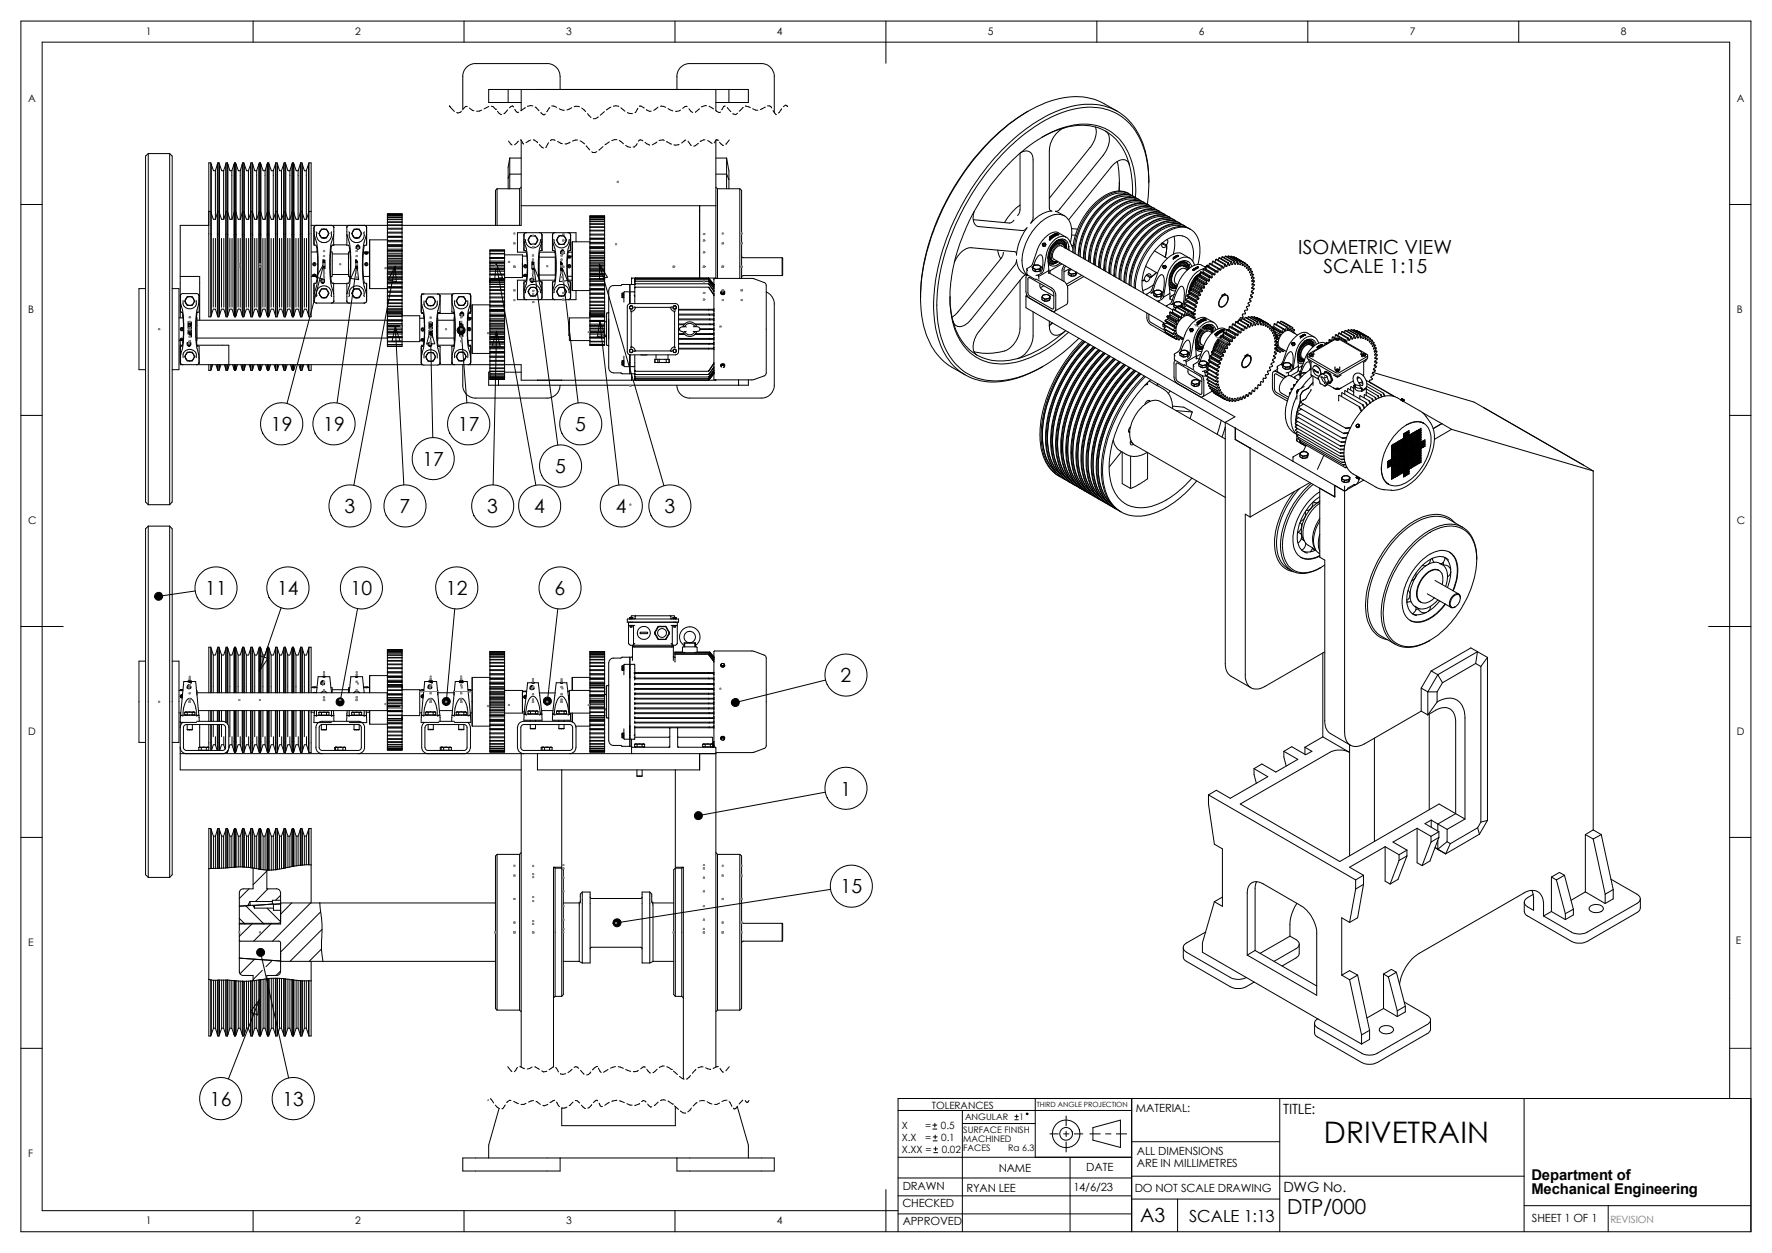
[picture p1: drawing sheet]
<svg xmlns="http://www.w3.org/2000/svg" width="420mm" height="297mm" viewBox="0 0 420 297" stroke-linecap="round" stroke-linejoin="round" font-family="sans-serif">
<defs><g id="words">
<text font-size="7" x="313.8" y="271">DRIVETRAIN</text>
<text font-size="4.9" x="305.1" y="287.9">DTP/000</text>
<g font-size="4.6">
<text x="307.7" y="60.2">ISOMETRIC VIEW</text>
<text x="313.7" y="64.7">SCALE 1:15</text>
<text x="64.2" y="102.2">19</text>
<text x="76.6" y="102.2">19</text>
<text x="108.5" y="102.2">17</text>
<text x="136.4" y="102.2">5</text>
<text x="100.1" y="110.4">17</text>
<text x="131.6" y="112.2">5</text>
<text x="81.7" y="121.7">3</text>
<text x="94.7" y="121.7">7</text>
<text x="115.5" y="121.7">3</text>
<text x="126.6" y="121.7">4</text>
<text x="146" y="121.7">4</text>
<text x="157.5" y="121.7">3</text>
<text x="48.6" y="141.1">11</text>
<text x="65.7" y="141.1">14</text>
<text x="83.1" y="141.1">10</text>
<text x="105.7" y="141.1">12</text>
<text x="131.4" y="141.1">6</text>
<text x="199.2" y="161.8">2</text>
<text x="199.2" y="188.6">1</text>
<text x="199.2" y="211.8">15</text>
<text x="49.7" y="262.1">16</text>
<text x="66.9" y="262.1">13</text>
<text x="270.2" y="289.8">A3</text>
</g>
<text font-size="3.9" x="281.9" y="289.7">SCALE 1:13</text>
<g font-size="3.5">
<text x="363" y="279.6">Department of</text>
<text x="363" y="283.1">Mechanical Engineering</text>
</g>
<g font-size="3.3">
<text x="304.2" y="264">TITLE:</text>
<text x="304.2" y="282.5">DWG No.</text>
</g>
<g font-size="2.7">
<text x="269.2" y="263.5">MATERIAL:</text>
<text x="269.5" y="273.7">ALL DIMENSIONS</text>
<text x="236.7" y="277.8">NAME</text>
<text x="257.5" y="277.6">DATE</text>
<text x="269.5" y="276.6">ARE IN MILLIMETRES</text>
<text x="213.9" y="286.1">CHECKED</text>
<text x="214" y="282">DRAWN</text>
<text x="229.1" y="282.6">RYAN LEE</text>
<text x="254.4" y="282.4">14/6/23</text>
<text x="268.9" y="282.5">DO NOT SCALE DRAWING</text>
<text x="214" y="290.4">APPROVED</text>
<text x="363.1" y="289.8">SHEET 1 OF 1</text>
</g>
<g font-size="2.5">
<text x="34.5" y="8.2">1</text>
<text x="84.2" y="8.2">2</text>
<text x="134.2" y="8.2">3</text>
<text x="184.1" y="8.2">4</text>
<text x="234.2" y="8.2">5</text>
<text x="284.1" y="8.2">6</text>
<text x="334.1" y="8.2">7</text>
<text x="384.1" y="8.2">8</text>
<text x="6.6" y="24.2">A</text>
<text x="411.6" y="24.2">A</text>
<text x="6.6" y="74.2">B</text>
<text x="411.6" y="74.2">B</text>
<text x="6.6" y="124.2">C</text>
<text x="411.6" y="124.2">C</text>
<text x="6.6" y="174.2">D</text>
<text x="411.6" y="174.2">D</text>
<text x="6.6" y="224.2">E</text>
<text x="411.4" y="223.9">E</text>
<text x="6.6" y="274.2">F</text>
<text x="34.5" y="290.2">1</text>
<text x="84.2" y="290.2">2</text>
<text x="134.2" y="290.2">3</text>
<text x="184.1" y="290.2">4</text>
</g>
<g font-size="2.4">
<text x="220.9" y="262.8">TOLERANCES</text>
<text x="213.7" y="267.6">X</text>
<text x="219.2" y="267.6">=</text>
<text x="223" y="267.6">0.5</text>
<text x="213.7" y="270.4">X.X</text>
<text x="213.7" y="273.2">X.XX =</text>
<text x="219.3" y="270.4">=</text>
<text x="223.1" y="270.4">0.1</text>
<text x="223.2" y="273.2">0.02</text>
</g>
<text font-size="2.4" fill="#808080" x="381.7" y="289.8">REVISION</text>
<g font-size="2.1">
<text x="228.3" y="268.6">SURFACE FINISH</text>
<text x="228.7" y="265.5">ANGULAR</text>
<text x="241.6" y="265.5">1</text>
<text x="228.3" y="272.9">FACES</text>
<text x="228.3" y="270.8">MACHINED</text>
<text x="239" y="272.9">Ra 6.3</text>
</g>
<text font-size="1.7" x="245.7" y="262.5">THIRD ANGLE PROJECTION</text>
</g></defs>
<path d="M410 248.5h5" fill="none" stroke="#00f" stroke-width=".24"/>
<g fill="none" stroke="#000" stroke-width=".24">
<path d="M5 5h410v287h-410zM60 5v5M110 5v5M160 5v5M210 5v10M260 5v5M310 5v5M360 5v5M35.1 36.4l-.6 .6v82l.6 .6M35.1 36.4h5.1M35.1 36.4v83.2M40.2 36.4l.6 .6v82l-.6 .6"/>
<path d="M40.2 36.4v83.2M50 38.6l.1 .3v35.9l-.1 .3M50 38.6h-.5v14.8h-6.8v12.1M50 38.6v11.5M50.1 39l.5 1.4M51.5 39l-.4 1.4M51.6 38.6v11.6M51.6 38.6l-.1 .3v35.9l.1 .3M51.6 38.6h.3M51.9 38.6v11.5M51.9 38.6l.1 .3v35.9l-.1 .3M52 39l.5 1.4"/>
<path d="M53.5 39l-.5 1.4M53.6 38.6l-.1 11.9M53.6 38.6h.3M53.6 38.6v11.6M53.9 38.6v11.5M53.9 38.6l.1 .3v35.9l-.1 .3M54 39l.5 1.4M55.5 39l-.6 1.4M55.6 38.6v11.6M55.6 38.6l-.1 .3v35.9l.1 .3M55.6 38.6h.2M55.8 38.6l.2 .3v35.9l-.2 .3"/>
<path d="M55.8 38.6v11.5M56 39l.5 1.4M57.4 39l-.5 1.4M57.5 38.6l-.1 .3v11.6M57.5 38.6h.3M57.5 38.6v11.6M57.8 38.6v11.5M57.8 38.6l.1 .3v11.6M57.9 39l.5 1.4M59.4 39l-.5 1.4M59.5 38.6l-.1 11.9M59.5 38.6h.3"/>
<path d="M59.5 38.6v11.6M59.8 38.6l.1 .3v35.9l-.1 .3M59.8 38.6v11.5M59.9 39l.5 1.4M61.3 39l-.5 1.4M61.5 38.6l-.2 .3v11.6M61.5 38.6h.2M61.5 38.6v11.6M61.7 38.6v11.5M61.7 38.6l.1 .3v11.6M61.8 39l.6 1.4M63.3 39l-.5 1.4"/>
<path d="M63.4 38.6v11.6M63.4 38.6l-.1 .3v35.9l.1 .3M63.4 38.6h.3M63.7 38.6v11.5M63.7 38.6l.1 .3v11.6M63.8 39l.5 1.4M65.3 39l-.5 1.4M65.4 38.6l-.1 11.9M65.4 38.6h.3M65.4 38.6v11.6M65.7 38.6v11.5M65.7 38.6l.1 .3v11.6"/>
<path d="M65.8 39l.5 1.4M67.2 39l-.5 1.4M67.4 38.6l-.2 .3v35.9l.2 .3M67.4 38.6h.2M67.4 38.6v11.6M67.6 38.6v11.5M67.6 38.6l.1 .3v11.6M67.7 39l.5 1.4M69.2 39l-.5 1.4M69.3 38.6v11.6M69.3 38.6l-.1 .3v35.9l.1 .3M69.3 38.6h.3"/>
<path d="M69.6 38.6v11.5M69.6 38.6l.1 .3v35.9l-.1 .3M69.7 39l.5 1.4M71.2 39l-.5 1.4M71.2 38.6v11.6M71.2 38.6v11.9M71.2 38.6h.3M71.5 38.6v11.5M71.5 38.6l.2 .3v11.6M71.7 39l.4 1.4M73.1 39l-.5 1.4M73.2 38.6h.5v11.5"/>
<path d="M73.2 38.6l-.1 .3v35.9l.1 .3M73.2 38.6v11.6M106.5 25.1h.1M106.5 25.1v.1M106.6 25.1l1.1 1.3M109.3 26.3l-.1 .3-.7 .2-.3-.1M110.7 25.2h-.3l-.6 .6M111.3 25.6l1 .6M114.2 26.1l-.5 .2-.8 .1M115.9 25.2l-1.2 .6M116.5 25.2l.3 .1 .7 .6M117.5 25.9h.1"/>
<path d="M117.9 26.4l.4 .5 .5 .2M120.3 26l-.9 1M120.4 21.2v3.1M120.5 33.4l.9 1M120.8 37.5l-.4 2.1v5.1M120.8 37.5h2.7M120.8 37.5v7.2M121.7 25.4l-.2-.3-.8 .5M122 25.9l.4 .6 .5 .1M122.9 33.4l-.9 .9M123.4 33.1l.1 .1M123.5 33.2v20.2h-38.6"/>
<path d="M123.5 21.2v5M123.5 24.3h-7.7v-3.1h61.6v3.1h-7.7M123.5 33.2l.6 .9M124.5 25.5l-1.1 .7M125.8 33.2l-1.1 .6M126.3 25.1l-1.2 .1M126.4 33.1l1 .7M126.8 25.4l1 .8M127.8 34.3h.1M127.9 34.3l.9 .8M128.2 26.7l.7 .5 .3-.2M130 33.8l-.6 1.1"/>
<path d="M130.3 25.5l-.7 1M130.8 25.1l1.2 .3M131.6 33.3l-.8-.2-.4 .3M132.2 33.5l1.1 .6M132.5 25.8l1.2 .3M132.8 21.2v-3.1a3.1 3.1 0 0 0-3.1-3h-17a3 3 0 0 0-3 3v7.9M135.1 33.7l-1.2 .4M135.5 25.5l-1.1 .6M136.1 25.3l.4-.1 .8 .1M136.9 33.2l-1.2 .2M137.5 33.4l1 .7M137.9 25.6l.9 .9"/>
<path d="M138.9 34.6l.9 1M139.2 26.9l.9 1M141.4 35.9l-.3 .3-.8-.2M141.8 27.7l-.6 .4-.6 .1M142.9 34.8l-1 .8M143.3 26.5l-1 .8M143.7 26h.1M144.4 33.6l-1 .7M144.8 25.4l-1 .6M145.4 25.2l.6-.1 .6 .1M146.2 33.1l-1.2 .2M146.8 33.3l1 .8"/>
<path d="M147.2 25.5l.9 .9M148.3 34.5l.5 .3 .7 .1M148.7 26.7l1.2 .2M151 34l-.7 .8h-.2M151.2 25.7l-.7 1M151.6 25.2l.3-.1 .8 .5M152.4 33.4l-.6-.3-.5 .4M152.9 33.7l1 .7M153.2 26l.8 .4 .3-.1M153.9 34.4h.1M155.7 33.7l-1.1 .6M156 25.4l-1.1 .8"/>
<path d="M156.2 33.3l.9-.2 .3 .2M156.5 25.2l1.3 .2M158 33.6l1.1 .6M158.3 25.7l1.2 .6M160.4 21.2v-3.1a3 3 0 0 1 3.1-3h16.9a3 3 0 0 1 3.1 3v8.6M161 34.2l-1.3 .1M161.3 26.1l-1.2 .3M162.5 33.2l-1 .7M162.9 25.3h-.6l-.5 .4M163.1 33.5l.7 1M163.3 25.8l.9 .9M165.5 34l-.7 .5-.4 .1"/>
<path d="M165.8 25.8l-1 .8M167.1 33.1l-1.2 .5M167.4 25.1l-1.2 .3M167.7 33.3l1.1 .7M168.1 25.2l1 .6M169.7 21.2v5M169.7 33.2v32.8M169.7 37.5h2.5M169.7 26.2l.7 .5 .4-.2M170.1 33.2h.1M170.1 33.2l-.3-.1-.5 .8M170.5 33.7l1 .8"/>
<path d="M171.9 25.1l-.4 .2-.4 .7M172 34.2h.1M172.2 37.5l.6 3v4.2M172.2 37.5v7.2M172.4 25.5l.8 1M172.8 21.2v3.1M172.8 33.2l-.7 1M174.8 26.8l-.4 .4-.7-.3M176.1 25.4l-.9 1M176.7 25.1l1.1 .4M178.4 25.8l.7 .3h.5M181.4 25.4l-1.2 .6"/>
<path d="M181.9 25.1h.5l.5 .5M183.2 26.2l.8 1M185.3 25.8l-.8 1M186.7 25.2l-.6-.3-.4 .4M241.8 36.3v13.4l-.2 .8-.4 .6M243.7 26.4a52.7 52.7 0 0 0-19.9 22.2 49.4 49.4 0 0 0-5.6 22M252.4 30.3a12.8 12.8 0 0 1 9.7 .8M252.4 30.3a6.1 6.1 0 0 0-3.7 5.3v13.7a.66 .66 0 0 0 .6 .7 7.7 7.7 0 0 0-5 2.9l.6-1.2v-13.8a1.8 1.8 0 0 0-.9-1.9 1.8 1.8 0 0 0-2.1 .2M252.4 30.3l-2.3 .7-3.1 1.6M259.6 30.1a5.3 5.3 0 0 1-1.2 4.9l-9.7 12M262.1 31.1a3 3 0 0 1 .5 3.8l-1.1 1.9-10.3 12.7a1.07 1.07 0 0 1-1.1 .6l2.2 1.1M262.1 31.1a12.4 12.4 0 0 1 5.6 8"/>
<path d="M264.8 38.3l.4 2.2 .1 4.8M264.8 26.4l-3.1-1.8a15.8 15.8 0 0 0-13.4-.4 42.8 42.8 0 0 0-18.5 15 55.4 55.4 0 0 0-11.6 30.6v.8M267.7 39.1a1.76 1.76 0 0 0-3-.7l-1.3 1.1-10.1 12.6M267.7 39.1l.7 3.9v3.4M5 48.5h5M50 50.1h-.5v25h.5M50 50.1l.5 1.8M50 50.1v25M50.5 56.5v16.3M50.6 40.5h.4M51.1 56.5v16.3M51.1 40.4v11.6"/>
<path d="M51.1 40.4h.1M51.1 51.9l-.5 .1M51.6 50.1v25M51.6 50.1l-.5 1.8M51.6 50.1h.3M51.9 50.1v25M51.9 50.1l.6 1.8M52.5 56.5v16.3M52.6 40.5h.4M53 40.4v11.6M53 40.4h.1M53 56.5v16.3"/>
<path d="M53.1 51.9l-.6 .1M53.5 50.5l-.5 1.4M53.5 50.5l.1 24.6M53.6 50.1l-.1 .4M53.6 50.1h.3M53.6 50.1v25M53.9 50.1v25M53.9 50.1l.6 1.8M54.5 56.5v16.3M54.5 40.5h.4M54.9 40.4v11.6M54.9 40.4h.1"/>
<path d="M55 56.5v16.3M55 51.9l-.5 .1M55.6 50.1v25M55.6 50.1l-.6 1.8M55.6 50.1h.2M55.8 50.1l.6 1.8M55.8 50.1v25M56.4 56.5v16.3M56.5 40.5h.4M56.9 56.5v16.3M56.9 40.4v11.6l.5-1.5M56.9 40.4h.1"/>
<path d="M57 51.9l-.5 .1M57.4 50.5v24.3l.1 .3M57.5 50.1l-.1 .4M57.5 50.1h.3M57.5 50.1v25M57.8 50.1v25M57.8 50.1l.1 .4M57.9 50.5l.5 1.4M57.9 50.5v24.3l-.1 .3M58.4 56.5v16.3M58.5 40.5h.3M58.9 40.4v11.6"/>
<path d="M58.9 40.4h.1M58.9 56.5v16.3M59.4 50.5l-.4 1.4-.6 .1M59.4 50.5l.1 24.6M59.5 50.1l-.1 .4M59.5 50.1h.3M59.5 50.1v25M59.8 50.1l.6 1.8M59.8 50.1v25M60.4 56.5v16.3M60.4 40.5h.4M60.8 40.4v11.6l.5-1.5"/>
<path d="M60.8 40.4h.1M60.9 56.5v16.3M60.9 51.9l-.5 .1M61.3 50.5v24.3l.2 .3M61.5 50.1l-.2 .4M61.5 50.1h.2M61.5 50.1v25M61.7 50.1v25M61.7 50.1l.1 .4M61.8 50.5v24.3l-.1 .3M61.8 50.5l.6 1.5 .5-.1M62.3 56.5v16.3"/>
<path d="M62.4 40.5h.4M62.8 40.4v11.6l.6-1.9M62.8 40.4h.1M62.8 56.5v16.3M63.4 50.1v25M63.4 50.1h.3M63.7 50.1v25M63.7 50.1l.1 .4M63.8 50.5l.5 1.5 .6-.1M63.8 50.5v24.3l-.1 .3M64.3 56.5v16.3M64.3 40.5h.4"/>
<path d="M64.8 40.4v11.6M64.8 40.4h.1M64.8 56.5v16.3M65.3 50.5l-.5 1.4M65.3 50.5l.1 24.6M65.4 50.1l-.1 .4M65.4 50.1h.3M65.4 50.1v25M65.7 50.1v25M65.7 50.1l.1 .4M65.8 50.5v24.3l-.1 .3M65.8 50.5l.5 1.4"/>
<path d="M66.3 56.5v16.3M66.3 40.5h.4M66.7 40.4v11.6M66.7 40.4h.1M66.8 56.5v16.3M67.4 50.1l-.6 1.8-.5 .1M67.4 50.1h.2M67.4 50.1v25M67.6 50.1v25M67.6 50.1l.1 .4M67.7 50.5v24.3l-.1 .3M67.7 50.5l.5 1.4"/>
<path d="M68.2 56.5v16.3M68.3 40.5h.4M68.7 40.4v11.6M68.7 56.5v16.3M68.7 40.4h.1M68.7 51.9l-.5 .1M69.3 50.1v25M69.3 50.1l-.6 1.8M69.3 50.1h.3M69.6 50.1v25M69.6 50.1l.5 1.8M70.1 56.5v16.3"/>
<path d="M70.2 40.5h.4M70.7 40.4v11.6M70.7 40.4h.1M70.7 56.5v16.3M70.7 51.9l-.5 .1M71.2 50.5l-.5 1.4M71.2 50.5v24.6M71.2 50.1v25M71.2 50.1v.4M71.2 50.1h.3M71.5 50.1v25M71.5 50.1l.2 .4"/>
<path d="M71.7 50.5l.4 1.4M71.7 50.5v24.3l-.2 .3M72.1 56.5v16.3M72.2 40.5h.4M72.6 40.4v11.6M72.6 40.4h.1M72.6 56.5v16.3M72.7 51.9l-.5 .1M73.2 50.1l-.6 1.8M73.2 50.1h.5M73.2 50.1v25M73.7 53.4h1.2"/>
<path d="M73.7 50.1v25h-.5M73.8 59.7h1.4M74.5 53.8l.4-.4h11.5l.5 .4M74.5 55.6l.6 2.3 .3 3-.1 5.5-.8 3.2M74.5 55.6v2.5h.3a12.5 12.5 0 0 1 .5 5.2v.4a6.5 6.5 0 0 1-.5 3.4h-.3v2.5M74.5 53.8v1.8M74.5 53.8l-.1 4.3M74.9 53.4h1.5M74.9 54.9l.1 .2a1.84 1.84 0 0 0 1.2 2.3 1.84 1.84 0 0 0 2.3-1.3l.1-1.2M75.1 59.4v.3M75.9 55.9l.3 .4 .6 .1M75.9 54.8v.1a.58 .58 0 0 0 0 1"/>
<path d="M75.9 55.9l.3 .5h.6M75.9 54.8l-.2 .4 .2 .7M76.4 56.4l.2 .1 .6-.1M76.8 54.3h.6l.3 .5M76.8 54.3h-.6l-.3 .5M76.8 59.5h.1M76.8 54.3l.5 .1 .4 .4M76.8 54.3l-.6 .1-.3 .4M77.7 55.9l-.4 .4-.5 .1M77.7 54.8l.3 .6-.3 .5M77.7 55.9l-.3 .5h-.6M77.7 54.8l.1 .4-.1 .7"/>
<path d="M78.4 59.7h.3M78.4 59.4v.3M78.5 53.4l.6 .4M78.7 59.8v5.7M79.1 55.6l-.7 2.7-.3 3.3 .3 5.3 .7 2.7M79.1 58.1h-.4l-.2 .4-.2 2.7 .2 5.3 .2 .6h.4M79.1 55.6v2.5M79.1 53.8v1.8M79.1 53.8l.1 .1M82.2 58l-3.1 .1M82.2 55.6l.7 2.5 .2 2.8-.1 5.5-.8 3.2M82.2 55.6v2.5h.3a7.4 7.4 0 0 1 .6 3.8v1.8a7 7 0 0 1-.5 3.4h-.4v2.5"/>
<path d="M82.2 53.8v1.8M82.2 53.8v.1M82.6 59.8v5.7M82.6 59.7h.3M82.7 54.9l.1 .2a1.84 1.84 0 0 0 1.2 2.3 1.84 1.84 0 0 0 2.3-1.3l.1-1.2M82.8 53.4l-.6 .4M82.9 59.4v.3M83.7 55.9l.3 .4 .5 .1M83.7 54.8l-.2 .6 .2 .5M83.7 54.8l-.1 .1a.61 .61 0 0 0 .1 1M83.7 55.9l.2 .5h.6M84.2 56.4l.2 .1 .5-.1"/>
<path d="M84.4 58.8l.4 .1M84.5 59.5h.1M84.5 54.3l.5 .1 .4 .4M84.5 54.3h.6l.3 .5M84.5 54.3h-.6l-.2 .5M84.5 54.3l-.5 .1-.3 .4M84.6 58.3l.2 .2 .2-.1M84.6 58.3l-.2 .1v.5l.4 .2M84.6 58.2l.2 .3 .3-.2M84.7 58.1l-.1 .1M84.8 58.7h.1M84.8 58.9v.2"/>
<path d="M85 58.2l.1 .1M85.1 58.3l.2 .1v.5l-.5 .2M85.3 58.8l-.5 .1M85.4 55.9l-.4 .4-.5 .1M85.4 54.8l.2 .3-.2 .8M85.4 54.8a.62 .62 0 0 1 0 1.1M85.4 55.9l-.3 .5h-.6M86.1 59.4v.3h1.4M86.4 59.9a.38 .38 0 0 0 .4 .4 .38 .38 0 0 0 .4-.4M86.5 59.8h.7a.35 .35 0 0 1-.4 .3 .35 .35 0 0 1-.3-.3zM86.6 59.9h.4l-.2 .1zM86.8 58.1h-.3a9.1 9.1 0 0 0-.5 4.5v1.1a7 7 0 0 0 .5 3.4h.3"/>
<path d="M86.8 59.9l-.1 .1M86.8 59.9l.1 .1M86.8 59.8v.1M86.9 55.6l-.8 2.7-.2 3.8 .2 4.8 .8 2.7M86.9 53.8v1.8M86.9 55.6v2.5M86.9 53.8v4.3M87.6 56.9v11.5M91.8 59.4v.3M91.8 59.7v.5M91.8 59.4h.1M91.8 58.3v.2"/>
<path d="M91.8 58.5v.6M91.8 57.1v.2M91.8 57.3v.7M91.8 59.1v.3M91.8 58v.3M91.8 56.3v-.3h3.5v.3M91.8 56.3v.7M91.8 55v.2M91.8 55.2v.8h3.5v-.8M91.8 54.1v.2M91.8 54.3v.7M91.8 53.3v.8"/>
<path d="M91.8 52.6v.1M91.8 51.9v.2M91.8 51.4v.2M91.8 57v.1M91.8 52.7v.6M91.8 56.9h-4.2v11.5h4.2M91.8 52.1v.4M91.8 51.6v.3M91.8 51.4v-.3h3.5v.3M91.8 50.9h3.5v.2h-3.5zM91.8 50.7h3.5v.1h-3.5zM91.8 58.5h3.5"/>
<path d="M91.8 57h3.5M91.8 51.9h3.5M91.8 59.4h3.5M91.8 58.3h3.5M91.8 57.3h3.5M91.8 59.7h3.5M91.8 59.1h3.5M91.8 57.1h3.5M91.8 58h3.5M91.8 56.3h3.5M91.8 55.2h3.5M91.8 55h3.5"/>
<path d="M91.8 54.1h3.5M91.8 54.3h3.5M91.8 53.3h3.5M91.8 52.7h3.5M91.8 52.6h3.5M91.8 52.1h3.5M91.8 51.6h3.5M91.8 51.4h3.5M95.3 59.4v.3M95.3 59.7v.5M95.3 59.4h.1M95.3 58.3v.2"/>
<path d="M95.3 58.5v.6M95.3 57.1v.2M95.3 57.3v.7M95.3 59.1v.3M95.3 58v.3M95.3 56.3v.7M95.3 55v.2M95.3 54.1v.2M95.3 54.3v.7M95.3 53.3v.8M95.3 52.6v.1M95.3 51.9v.2"/>
<path d="M95.3 51.4v.2M95.3 57v.1M95.3 52.7v.6M95.3 52.1v.4M95.3 51.6v.3M116.1 59.5v.6M116.1 59.4v-.1h3.5v.1M116.1 59.4h3.5M116.1 59.5h3.5M116.1 59.4v.1M117.8 44.7v8.7M117.8 44.7l-.4 .4v8.3"/>
<path d="M117.8 44.7h5.3M119.6 59.5v.6M119.6 59.4v.1M121.8 57.7h.1M121.8 55.3h.1M123.1 44.7v8.7M123.5 44.4l-.4 .3M123.5 48.8h46.2M123.5 41.3h-2.7l-.4 .9M124.2 57.3l.6 1.8 .3 2.6-.2 4.6-.7 2.6M124.2 55.5v1.8M124.2 57.3v2.1"/>
<path d="M124.2 55.5v3.9M124.2 59.4h.3a9.6 9.6 0 0 1 .4 4.9l-.2 2.2-.2 .3h-.3M124.5 56.8a1.87 1.87 0 0 0 1.8 2 1.87 1.87 0 0 0 1.9-2M124.8 55.2l-.6 .3M125.4 57.4l.3 .6h.6M125.4 56.4a.57 .57 0 0 0 0 1M125.4 56.4l-.1 .5 .1 .5M125.4 57.4l.3 .3 .6 .3M126.3 55.9h-.4l-.5 .5M126.3 55.9h-.6l-.3 .5M126.3 55.9h.6l.3 .5M126.3 57.8h.1"/>
<path d="M126.3 58.5h.1M126.3 55.8h.1M126.3 55.9h.4l.5 .5M126.4 57.8h.1M126.4 58.5h.1M126.4 55.8h.1M127.2 56.4l.1 .2-.1 .8M127.2 57.4l-.3 .6h-.6M127.2 56.4a.58 .58 0 0 1 0 1M127.2 57.4l-.2 .3-.7 .3M127.8 55.2l.6 .3M127.9 59.8h3.6"/>
<path d="M128.4 57.3l-.6 2-.2 2.4 .1 4.6 .7 2.6M128.4 59.4a.55 .55 0 0 0-.6 .7l-.1 3.6a6.3 6.3 0 0 0 .4 3.1h.3M128.4 57.3v2.1M128.4 56.8v.5M128.4 55.5v3.9M128.4 55.5l.1 .3M131 55.5l-.1 .3M131 56.8v.7l.6 1.6 .2 2.6-.1 4.6-.7 2.4v.7M131 55.5v3.9M131 59.4h.3a9.6 9.6 0 0 1 .4 4.9l-.2 2.2-.2 .3h-.3M131.2 56.8a1.87 1.87 0 0 0 1.9 2 1.87 1.87 0 0 0 1.9-2M131.5 55.2l-.5 .3"/>
<path d="M132.2 57.4l.3 .6h.6M132.2 56.4a.57 .57 0 0 0 0 1M132.2 57.4l.3 .3 .6 .3M132.2 56.4l-.2 .5 .2 .5M132.9 59.9l.4 .2M133.1 59.4l.1 .2h.3M133.1 55.9h.4l.5 .5M133.1 55.9h.6l.3 .5M133.1 55.9h-.6l-.3 .5M133.1 59.5l-.2 .1v.5l.4 .1M133.1 55.9h-.4l-.5 .5M133.1 59.3a.24 .24 0 0 0 .1 .3 .24 .24 0 0 0 .4-.1"/>
<path d="M133.2 59.4h.2h-.1M133.3 59.8v.1M133.4 59.3l.2 .2M133.5 57h.1M133.5 59.8h.1M133.5 55.5h.1M133.6 59.4v.1M133.6 59.5l.1 .1v.5l-.4 .1M133.7 59.9l-.4 .2M134 56.4l.1 .2-.1 .8M134 57.4l-.3 .6h-.6M134 56.4a.58 .58 0 0 1 0 1"/>
<path d="M134 57.4l-.3 .3-.6 .3M134.6 55.2l.6 .3M134.7 59.8h.9M135.2 57.3l-.6 2-.3 3.8 .3 3.8 .6 2M135.2 57.3v2.1h-.3a14.6 14.6 0 0 0-.4 6l.2 1.1 .1 .3h.4v2.1M135.2 55.5v1.8M135.2 55.5v3.9M135.7 57.3v11.6M135.7 57.3h4.1M136.5 57.3v-2.1h-13.9v4.6h2.1M139.8 59.9v.2M139.8 59.8v.1"/>
<path d="M139.8 58.7v.2M139.8 58.9v.6M139.8 57.6v.2M139.8 57.8v.7M139.8 59.5v.3M139.8 58.5v.2M139.8 56.7v-.2h3.5v.2M139.8 56.7v.7M139.8 57.4v.2M139.8 55.7v.8h3.5v-.8M139.8 55.5v.2M139.8 54.6v.1"/>
<path d="M139.8 54.7v.8M139.8 53.9v.7M139.8 53.8v.1M139.8 53v.2M139.8 53.2v.6M139.8 52.5v.5M139.8 52.4v.1M139.8 52v.4M139.8 51.9v.1M139.8 51.9v-.3h3.5v.3M139.8 51.4h3.5v.2h-3.5zM139.8 51.2h3.5v.1h-3.5z"/>
<path d="M139.8 57.8h3.5M139.8 58.5h3.5M139.8 55.5h3.5M139.8 59.8h3.5M139.8 58.7h3.5M139.8 52.5h3.5M139.8 59.5h3.5M139.8 59.9h3.5M139.8 58.9h3.5M139.8 57.6h3.5M139.8 56.7h3.5M139.8 57.4h3.5"/>
<path d="M139.8 55.7h3.5M139.8 54.6h3.5M139.8 54.7h3.5M139.8 53.9h3.5M139.8 53.8h3.5M139.8 53.2h3.5M139.8 53h3.5M139.8 52.4h3.5M139.8 52h3.5M139.8 51.9h3.5M143.3 59.9v.2M143.3 59.8v.1"/>
<path d="M143.3 58.7v.2M143.3 58.9v.6M143.3 57.6v.2M143.3 57.8v.7M143.3 59.5v.3M143.3 58.5v.2M143.3 56.7v.7M143.3 57.4v.2M143.3 55.5v.2M143.3 54.6v.1M143.3 54.7v.8M143.3 53.9v.7"/>
<path d="M143.3 53.8v.1M143.3 53v.2M143.3 53.2v.6M143.3 52.5v.5M143.3 52.4v.1M143.3 52v.4M143.3 51.9v.1M146 57.8v.1M146.4 43.1h.1M165.8 48.8v17.1M165.8 50h.1M166.8 57h.1"/>
<path d="M166.8 59.8h.1M166.8 55.5h.1M169.7 44.4l.4 .3M169.7 41.3h2.5l.6 1.2M170.1 44.7v21.3M170.1 44.7h5.2M171.2 57.7h.1M171.2 55.3h.1M171.3 57.7h.1M171.3 55.3h.1M175.3 44.7l.5 .4v18.1M175.3 44.7v21.3"/>
<path d="M175.7 57.7h.1M175.7 55.3h.1M175.8 57.7h.1M175.8 55.3h.1M230.7 52.1l8.6 .8 .3-.1 .7-.6M230.9 50.1a2.74 2.74 0 0 0 .8 3.6l10.7 1 .5-.2 .5-.5a12.9 12.9 0 0 0-2.5 6.5 .63 .63 0 0 0-.5-.9l-10.2-.9a4.9 4.9 0 0 0-4 3.5M236.5 59.3l.2 1.1 .5 .9M237.8 59.8l-.1 .7-.4 .7-10.4 13-1.3 1M241.8 48.6l-1.8 1.5-1.1 1.3-.8 1.3M247.1 57.8v.3M247.1 58l.1 .4M247.1 58.1h.3"/>
<path d="M247.2 57.8l.1 .1-.2-.1M247.2 58.4h.5M247.4 57.7l-.3 .1M247.4 57.7v.3M247.4 58l-.3 .1M247.6 58.3l-.4 .1M247.6 58.3l.1 .1M247.6 57.6l-.3 .1M247.6 57.6l.2 .4M247.6 57.6l.3 .4M247.8 58l-.2 .3M247.8 58h.1"/>
<path d="M247.9 58l-.2 .4M248.8 56.3l.2 .1M248.8 56.5l.1 .1M248.9 56.4l-.1 .1M249 56l-.2 .2 .1 .1M249 56.4l-.1 .2M249 56.3v.1M249.1 56.4l-.2 .2M249.1 56.3l-.1 .1M249.1 56.3l-.4 .5 .8-.5-.8 .6M249.1 56h.1M249.1 56v.1"/>
<path d="M249.1 56h-.1M249.3 55.8l-.2 .2 .4 .3M249.5 56.1l.1 .2M249.5 56.1l.1 .1M249.6 55.6l.1 .2h-.4M249.6 55.6l.1 .2M249.6 56l-.3 .1M249.6 55.9l-.3 .1M249.7 56l-.2 .1M249.8 56l-.2 .3M249.8 55.8v.2M249.8 56l-.2 .2"/>
<path d="M249.8 55.5l-.2 .1M249.9 55.8h.4l-.2 .2-.2-.1M249.9 55.5l.1 .1M249.9 55.5h.1M250 55.5h-.1M250 55.6h.1M250 55.6l.1 .1M250 55.5l.2 .1M250.1 57.4a1.32 1.32 0 0 1 1.6-.4 1.32 1.32 0 0 1 .7 1.4M250.1 55.7l.2 .1M250.3 55.5h.2M250.4 55.7h-.2"/>
<path d="M250.4 57.1a1.28 1.28 0 0 1 1.5-.1 1.28 1.28 0 0 1 .5 1.4M250.5 57h.2M250.6 55.5l-.4 .1M250.6 55.6h-.2M250.6 57a5 5 0 0 0-2.2 4.3M250.6 55.5l.1 .1M250.6 57a1.69 1.69 0 0 1 1.8-.2 1.69 1.69 0 0 1 .9 1.7M250.7 55.5l-.5-.1h.5l-.2-.1-.6 .2M250.7 55.5l.3 .1M250.9 56.8h.1a1.19 1.19 0 0 1 1.5 .7M251 55.6l-.5 .2-.1-.1M251 56.9h.2"/>
<path d="M251 55.6l-.6 .1M251 56.9h-.1M251.2 57.9a3.1 3.1 0 0 0-2 3.3M251.2 57.8a.92 .92 0 0 1 1.1 .9M251.6 58.3a2.09 2.09 0 0 0-2.1 2.1l-.1 .4 .4 .7M251.6 57.7a2.03 2.03 0 0 0-2.5 1.5 1.84 1.84 0 0 0 .2 2.6M251.6 58.3l26.4 15.2M251.6 58.3h.1M251.7 57l.2 .1M251.8 57a1.41 1.41 0 0 0-1.4 .2M251.9 57.9a1.9 1.9 0 0 0-2.6 1.3 1.72 1.72 0 0 0 .3 2.7 1.55 1.55 0 0 1-.5-2.5 2.11 2.11 0 0 1 2.7-1.6v.1M252.1 58.2a1.19 1.19 0 0 0-1-.9 1.19 1.19 0 0 0-1.2 .6 3.2 3.2 0 0 0-1 3.9l1 .2"/>
<path d="M252.2 57.1l.2 .4M252.3 58.3a1.27 1.27 0 0 0-.9-1.2 1.27 1.27 0 0 0-1.5 .6l-1 1.3M252.3 56.8l.1 .1M252.3 57.3l.3 .8-.1 .7M252.4 57.4l.1 .1M252.4 58.4v.4M252.6 57.4l-.1 .1M252.6 57.4l.2 .9-.1 .6M252.7 56.3l-1.9-1.1a3.1 3.1 0 0 0-3.4 1.4l-.9 1.2-.5 1.1-1.4 3.9-1.2 .9M253.3 58.5l-.2 .6M253.3 58.5l.1 .8M253.3 58.5h.1"/>
<path d="M253.7 57.5a5.7 5.7 0 0 0-1.2-6.2 4.6 4.6 0 0 0-5.4 1.1 12.4 12.4 0 0 0-4.7 10.8l.5 1.4 .6 .6M254 58.2l.3 .1zM254 54.2l1.4 .1M254 55.7l.9 .1M254.3 58.9l-.8-1.7a2.02 2.02 0 0 0-3.3-.6l-1 1-.8 1.3-.4 1.2-.8 4.3-1.1 .8M265.3 43.1l-.1 2.2M267.1 46.1a6.4 6.4 0 0 0-6.3 1.7 16.6 16.6 0 0 0-6 12.4M267.6 45.9a6.1 6.1 0 0 0-7.1 1.4 17.1 17.1 0 0 0-6.2 12.5M268.1 46.3a5 5 0 0 0-5.9 .2 16.9 16.9 0 0 0-7.6 13.5M268.3 46.7a6.9 6.9 0 0 0-6.6 2.1 16.3 16.3 0 0 0-5.6 12.1M268.8 46.7a6.1 6.1 0 0 0-7 1.3 16.9 16.9 0 0 0-6.2 12.6M269.1 46.9a18.9 18.9 0 0 0-4-14.1 11.9 11.9 0 0 0-12.1-2.8 34 34 0 0 0-16.9 12.3 48.3 48.3 0 0 0-10.9 27.6 18.4 18.4 0 0 0 3.8 12.8 11.6 11.6 0 0 0 12 3.1 29.2 29.2 0 0 0 12.3-7.1"/>
<path d="M269.3 47a5.1 5.1 0 0 0-5.9 .2 17.1 17.1 0 0 0-7.7 13.5M269.5 47.5a6.6 6.6 0 0 0-6.6 2 16.4 16.4 0 0 0-5.6 12.1M270 47.3a5.7 5.7 0 0 0-6.3 .9 17 17 0 0 0-6.9 13.1M270.5 47.7a5 5 0 0 0-5.9 .2 16.6 16.6 0 0 0-7.6 13.5M270.7 48.1a6.4 6.4 0 0 0-6.3 1.8 16.4 16.4 0 0 0-5.9 12.4M271.2 48a5.8 5.8 0 0 0-6.3 .9 17.2 17.2 0 0 0-6.9 13.1M271.7 48.4a5.2 5.2 0 0 0-6.2 .4 17 17 0 0 0-7.4 13.3M271.9 48.9a6.4 6.4 0 0 0-6.3 1.7 16.2 16.2 0 0 0-5.9 12.3M271.9 48.5a26.9 26.9 0 0 0-2.1-16.2 12.9 12.9 0 0 0-14.9-6.5 34 34 0 0 0-16.7 10.1 57.9 57.9 0 0 0-16 33.4 23.7 23.7 0 0 0 3.2 15.6 12.9 12.9 0 0 0 14 5 33.7 33.7 0 0 0 16.3-9.7M272.3 43.3a20.8 20.8 0 0 0-4.9-14.9 13.8 13.8 0 0 0-14-3 37.2 37.2 0 0 0-17 11.3 57.8 57.8 0 0 0-15 33.3 23.1 23.1 0 0 0 3.6 15.6 13.1 13.1 0 0 0 13.9 4.6l3.2-.9 5.1-2.4M272.4 48.7a5.5 5.5 0 0 0-5.9 .7 16.8 16.8 0 0 0-7.3 13.3M272.9 49.1a5.1 5.1 0 0 0-5.9 .1 16.9 16.9 0 0 0-7.6 13.6"/>
<path d="M273.1 49.5a6.3 6.3 0 0 0-6.3 1.8 16.6 16.6 0 0 0-5.9 12.3M273.6 49.4a5.3 5.3 0 0 0-5.9 .7 16.8 16.8 0 0 0-7.3 13.3M273.6 59.5l3.1 1.8M274.1 49.7a5 5 0 0 0-5.9 .3 16.9 16.9 0 0 0-7.6 13.5M274.3 50.2a6.9 6.9 0 0 0-6.6 2 16.3 16.3 0 0 0-5.6 12.1M274.8 50.1a5.6 5.6 0 0 0-6.3 .9 16.8 16.8 0 0 0-6.9 13.1M275.3 50.5a4.9 4.9 0 0 0-5.5-.1 16.8 16.8 0 0 0-8.1 13.7M275.4 57.7l1.1 .6M275.4 57.6a.66 .66 0 0 0 .2 1 .66 .66 0 0 0 .9-.3M275.5 57.6l1 .4M275.5 50.9a6.3 6.3 0 0 0-6.3 1.8 16.3 16.3 0 0 0-5.9 12.3M276 50.8a5.7 5.7 0 0 0-6.3 .9 17 17 0 0 0-6.9 13.1"/>
<path d="M276.5 58v1.6l-.4 1.4 .4-2.7M276.5 51.1a5 5 0 0 0-5.9 .3 16.6 16.6 0 0 0-7.6 13.5M276.6 56.8l.2 .5-.3 .7M276.7 51.6a6.4 6.4 0 0 0-6.3 1.7 16.4 16.4 0 0 0-5.9 12.4M277.2 51.5a5.8 5.8 0 0 0-6.3 .9 17 17 0 0 0-6.9 13M277.7 51.8a5.5 5.5 0 0 0-6.6 .7 17 17 0 0 0-6.9 13M277.9 52.3a6.9 6.9 0 0 0-6.6 2 16.3 16.3 0 0 0-5.6 12.1M278.3 56l.1 2.3-.3 2M278.4 52.2a5.5 5.5 0 0 0-5.9 .6 16.8 16.8 0 0 0-7.3 13.3M278.9 52.5a5.1 5.1 0 0 0-5.9 .2 16.9 16.9 0 0 0-7.6 13.6M279.1 53a6.3 6.3 0 0 0-6.3 1.7 16.6 16.6 0 0 0-5.9 12.4M279.6 52.9a5.4 5.4 0 0 0-5.9 .7 16.9 16.9 0 0 0-7.3 13.2"/>
<path d="M280.1 53.2a5 5 0 0 0-5.9 .2 16.9 16.9 0 0 0-7.6 13.5M280.3 53.7a6.9 6.9 0 0 0-6.6 2 16.3 16.3 0 0 0-5.6 12.1M280.8 53.6a5.5 5.5 0 0 0-5.9 .6 17 17 0 0 0-7.3 13.3M281.3 53.9a4.9 4.9 0 0 0-5.5 0 16.8 16.8 0 0 0-8 13.7M282.2 54.4a5.7 5.7 0 0 0-6.4 .8 17 17 0 0 0-7 13M410 48.5h5M34.5 68.4h-1.6v19.2h1.6M37.7 78h.1M40.8 68.4h1.6v19.2h-1.6M42.7 65.5v9.9M42.7 65.5h4.6v10.4M42.8 74h.3"/>
<path d="M42.8 69.9l.4-.3h3.5l.5 .3M42.8 69.9l-.1 .2M42.8 69.9v4.1M42.8 71.2l.6 3.4 .2 4.6-.3 2.9-.5 2.1v.6M42.9 77.9h.4v.2h-.4zM43.1 74l.3 1.2 .1 2.8-.1 2.8-.3 1.2M43.3 74.8v.6h-.9M43.4 72.1a1.64 1.64 0 0 0 1.6 1.1 1.64 1.64 0 0 0 1.5-1.1M43.4 71.2v.8M44.1 71.9l.3 .5h.6M44.1 70.9h-.1a.61 .61 0 0 0 .1 1M44.1 70.9l-.2 .2 .2 .8"/>
<path d="M44.1 71.9l.4 .4 .5 .1M44.6 78.3v.4M44.6 77.5v.3M44.6 77.9h.3l-.3 .3M44.7 77.3l.1 .1M44.8 78.7l-.1 .1M44.9 77.5h.2M44.9 78.4v.3M44.9 79.3v.2M44.9 78h.1M45 70.3l-.7 .2-.2 .4M45 70.3h.6l.2 .6"/>
<path d="M45 70.3h-.6l-.3 .6M45 78h.1M45 79.8h.1M45 75.2h.1M45 76.3h.1M45 79.5h.1M45 79.3h.1M45 70.3l.6 .2 .2 .4M45 77.9l.3 .3M45 78.2l-.1 .2M45 77.9h.3M45.1 79.3v.2"/>
<path d="M45.1 76.7h.2M45.1 77.4h.2M45.1 78.2h.1M45.1 76.7v.6M45.1 79.2v-.1h.2v.5M45.2 78.3v.2M45.2 78.6h.1M45.3 76.8l-.1 .4h.1M45.3 79.7l-.1 .1h.1M45.3 78.8h-.7v.4l.3-.1 .1 .1M45.3 76.4h-.3v.6h-.3l.2-.7h-.3v1h.4M45.4 76.4v.8"/>
<path d="M45.4 77.5v.3M45.4 78.3v.2M45.4 78.8v1M45.8 70.9l.2 .3-.2 .7M45.8 71.9l-.2 .5h-.6M45.8 70.9l.4 .5-.4 .5M45.8 71.9l-.3 .4-.5 .1M46.5 71.2v.8M46.6 74.8l-.1 .6M46.7 75.9h45.1v4.2h-45.1M46.7 75.4v5.2M47.2 74h-.4l-.1 .4-.2 1.6 .1 5.3a.57 .57 0 0 0 .6 .7"/>
<path d="M47.2 69.9l-.1 2.1-.6 2.4-.1 3.5 .1 3.8 .6 2.4 .1 2M47.2 69.9v.1M47.2 70v.1M47.2 70v4M50.5 73.3l-.4 1.4M50.6 73.3h.4M51.1 73.3l.4 1.4M51.6 75.1h.3M52.5 73.3l-.5 1.4M52.5 73.3h.5M53 73.3l.5 1.4M53.6 75.1h.3"/>
<path d="M54.5 73.3l-.5 1.4M54.5 73.3h.4M55 73.3l.5 1.4M55.6 75.1h.2M56.4 73.3l-.4 1.4M56.5 73.3h.4M56.7 63.2h.1M56.8 62.6l-.1 .1M56.9 73.3l.5 1.4M57.5 75.1h.3M58.4 73.3l-.5 1.4M58.4 73.3h.5"/>
<path d="M58.9 73.3l.5 1.4M59.5 75.1h.3M60.4 73.3l-.5 1.4M60.4 73.3h.5l.4 1.4M61.5 75.1h.2M61.6 63.2h.1M61.7 62.6l-.1 .1M61.8 74.7l.6-1.4h.4l.5 1.4M63.4 75.1h.3M64.8 73.3h-.5l-.5 1.4M64.8 73.3l.5 1.4M65.4 75.1h.3"/>
<path d="M66.3 73.3l-.5 1.4M66.3 73.3h.4M66.8 73.3l.4 1.4M67.4 75.1h.2M68.2 73.3l-.5 1.4M68.2 73.3h.5M68.7 73.3l.5 1.4M69.3 75.1h.3M70.1 73.3l-.4 1.4M70.2 73.3h.5M70.7 73.3l.5 1.4M71.2 75.1h.3"/>
<path d="M72.1 73.3l-.4 1.4M72.2 73.3h.4M72.6 73.3l.5 1.4M73.8 65.5h1.4M74.1 65.4a.38 .38 0 0 1 .4-.4 .38 .38 0 0 1 .4 .4M74.1 65.3l.5-.1 .3 .2-.5 .1zM74.3 62.5l.2-.1 .2 .3-.2 .2zM74.3 65.3h.4v.1h-.4zM74.4 65.3h.1M74.4 67.2l.1 4.3M74.5 69.6v1.9M74.5 71.5l.6 .3"/>
<path d="M74.5 65.3h.1M74.5 65.3v.1M74.9 71.8h.2M74.9 70.3l.1-.1a1.84 1.84 0 0 1 1.2-2.3 1.84 1.84 0 0 1 2.3 1.2l.1 1.2M75.1 71.8h11.2M75.1 65.5v.4M75.9 70l.5 .5 .4 .1M75.9 69a.55 .55 0 0 0 0 1M75.9 70l.3 .6h.6M75.9 69l-.2 .4 .2 .6M76.2 66.9a.23 .23 0 0 1 .3-.1 .23 .23 0 0 1 .2 .3M76.2 66.9v.1"/>
<path d="M76.2 66.9l.1 .2M76.4 67l.2 .1zM76.4 70.6h.8M76.5 66.2l.4 .1v.5l-.1 .2-.3-.2h-.2M76.5 66.2l-.4 .1v.5l.1 .1M76.5 66.2v.1M76.5 66.3l-.4 .2M76.5 66.3l.4 .2M76.5 63.1v.2h.2M76.5 62.8v.2M76.5 62.3v.2h.3M76.5 66.5v.1"/>
<path d="M76.6 63.1h.4l-.1 .6M76.6 63h.1M76.6 62.3h.1M76.7 61.8v-.2h-.2v.6h.3v-.4h.2M76.7 62.9v.1M76.7 61.8l-.1 .2h.2v-.3h.2l-.1 .4M76.7 62.3h.1M76.8 62.6l-.3 .1M76.8 63.2h.2v.4M76.8 62.6h.1M76.8 62.6l-8.8 33M76.8 62.6v3.6l-1.9-.5z"/>
<path d="M76.8 63.4l.1 .1zM76.8 68.5h-.6l-.3 .5M76.8 68.5h.6l.3 .5M76.8 62.6l.2 .1M76.8 60.7h.1M76.8 65.8h.1M76.8 62.6v.1M76.8 64.6h.1M76.8 68.5h.4l.5 .5M76.8 63.2v.1M76.8 68.5h-.4l-.5 .5M76.8 62.3h.2"/>
<path d="M76.9 61.9v.2M76.9 62.8v.1M76.9 63.6v.1M76.9 62.7l-.1 .1M77 62.3l-.2 .2M77 62.8l-.1 .1M77.7 70l-.5 .5-.4 .1M77.7 69a.58 .58 0 0 1 0 1M77.7 70l-.3 .6h-.6M77.7 69l.1 .4-.1 .6M78.4 65.5h.3M78.4 65.5v.4"/>
<path d="M78.7 60.2h3.9M78.7 65.1h3.9M79.1 69.6v1.9M79.1 67.1v2.5M79.1 67.1l.1 .1M79.1 71.5l-.6 .3M79.2 71.3l-.1 .2M79.2 67.2h3M80.6 62.6v.1M82.2 71.3v.2M82.2 71.5l.6 .3M82.2 69.6v1.9"/>
<path d="M82.6 65.5h.3M82.7 70.3l.1-.1a1.84 1.84 0 0 1 1.2-2.3 1.84 1.84 0 0 1 2.3 1.2l.1 1.2M82.9 65.5v.4M83.7 70l.5 .5 .3 .1M83.7 69l-.2 .5 .2 .5M83.7 69h-.1a.57 .57 0 0 0 .1 1M83.7 70l.2 .6h.6M84.2 70.6h.7M84.3 63.1v.5M84.3 62.7v.2M84.3 62.3v.2M84.3 61.6v.6"/>
<path d="M84.3 63.1l.1 .2M84.3 62.5l.2 .2M84.3 62.3l.1 .2M84.3 62.7h.2M84.3 62.2h.2M84.3 62.9h.3M84.3 61.6h.1M84.4 61.7l.1 .3M84.4 63.4h.1M84.4 61.6v.1M84.5 61.8l.3 .1M84.5 61.8h.1"/>
<path d="M84.5 61.9v.1M84.5 60.7h.1M84.5 65.8h.1M84.5 62.1h.1M84.5 64.6h.1M84.5 68.5h.4l.5 .5M84.5 68.5h.6l.3 .5M84.5 68.5h-.6l-.2 .5M84.5 62.6h.1M84.5 68.5h-.3l-.5 .5M84.6 61.8l-.1 .2M84.6 62.7h.2v.9h-.2l.1-.4h-.2v.4h-.2"/>
<path d="M84.6 62.3v.1M84.6 62.4l-.1 .1M84.6 62.7l.4 3.6-1.9-.3zM84.6 62.7l-4.7 32.8M84.7 62.9l-.2 .1v.4M84.8 62v.1M84.8 62.3l-.2 .4M85.4 70l-.5 .5-.4 .1M85.4 69l.2 .3-.2 .7M85.4 69a.58 .58 0 0 1 0 1M85.4 70l-.3 .6h-.6M86.3 71.8h.1"/>
<path d="M86.6 62.5l.2-.1 .2 .3-.2 .2zM86.9 69.6v1.9M86.9 71.5l-.6 .3M86.9 67.1v2.5M86.9 67.2v4.3M87.5 65.5h-1.4v.4M91.4 63.5h.1M91.8 77.2v.2M91.8 77.4v.4M91.8 78.1v.4M91.8 78.5v.2M91.8 75.9v.2"/>
<path d="M91.8 76.1v.6M91.8 79.2v.6M91.8 79.8v.2M91.8 77.8v.3M91.8 76.7v.3M91.8 78.8v.4M91.8 74.9v.1M91.8 75v.8M91.8 74.1v.1M91.8 61.9v.2M91.8 62.1v.4M91.8 62.8v.3"/>
<path d="M91.8 63.1v.3M91.8 61.6v.3M91.8 63.4v.2M91.8 60.7v.2M91.8 60.9v.4M91.8 64v.4M91.8 64.4v.2M91.8 60.5v.2M91.8 64.6v.2M91.8 65.1v.5M91.8 65.6v.2M91.8 65.8v.1"/>
<path d="M91.8 66.2v.6M91.8 66.8v.2M91.8 62.5v.3M91.8 61.3v.3M91.8 63.6v.4M91.8 60.2v.3M91.8 64.8v.3M91.8 67.3v.6M91.8 67.9v.3M91.8 65.9v.3M91.8 67v.3M91.8 68.3v.7"/>
<path d="M91.8 69v.2h3.5v-.2M91.8 70v.2M91.8 70.2v.8M91.8 71v.2M91.8 71.2v.6M91.8 71.8v.2M91.8 72.6v.1M91.8 73.2v.1M91.8 73.7v.1M91.8 80v.1M91.8 77v.2M91.8 78.7v.1"/>
<path d="M91.8 75.8v.1M91.8 74.2v.7M91.8 73.7v.4M91.8 68.2v.1M91.8 72v.6M91.8 72.7v.5M91.8 73.3v.4M91.8 73.8v.3M91.8 74.2h3.5v.2h-3.5zM91.8 63.4h3.5M91.8 60.7h3.5M91.8 63.1h3.5"/>
<path d="M91.8 78.1h3.5M91.8 79.8h3.5M91.8 61.3h3.5M91.8 73.3h3.5M91.8 77h3.5M91.8 78.8h3.5M91.8 75.9h3.5M91.8 80h3.5M91.8 65.9h3.5M91.8 67h3.5M91.8 64h3.5M91.8 65.1h3.5"/>
<path d="M91.8 77.2h3.5M91.8 67.3h3.5M91.8 71.8h3.5M91.8 79.2h3.5M91.8 77.4h3.5M91.8 77.8h3.5M91.8 78.5h3.5M91.8 78.7h3.5M91.8 76.1h3.5M91.8 76.7h3.5M91.8 74.9h3.5M91.8 75h3.5"/>
<path d="M91.8 75.8h3.5M91.8 73.7l3.5 .1M91.8 73.7h3.5M91.8 72.7h3.5M91.8 67.9h3.5M91.8 66.2h3.5M91.8 62.1h3.5M91.8 61.9h3.5M91.8 62.5h3.5M91.8 62.8h3.5M91.8 61.6h3.5M91.8 63.6h3.5"/>
<path d="M91.8 60.9h3.5M91.8 64.4h3.5M91.8 64.6h3.5M91.8 60.5h3.5M91.8 64.8h3.5M91.8 60.2h3.5M91.8 65.6h3.5M91.8 65.8h3.5M91.8 66.8h3.5M91.8 68.2h3.5M91.8 68.3h3.5M91.8 69h3.5"/>
<path d="M91.8 70h3.5M91.8 70.2h3.5M91.8 71h3.5M91.8 71.2h3.5M91.8 72h3.5M91.8 72.6h3.5M91.8 73.2h3.5M91.8 74.4h3.5M93.6 63.1l.3 3.7-1.9-.4zM93.6 63.1l-9.7 51.9M93.7 77.4l1.1 3.5h-1.9zM93.7 77.4l2 37.5"/>
<path d="M95 77.4h.1M95.3 77.2v.2M95.3 77.4v.4M95.3 78.1v.4M95.3 78.5v.2M95.3 75.9v.2M95.3 76.1v.6M95.3 79.2v.6M95.3 79.8v.2M95.3 77.8v.3M95.3 76.7v.3M95.3 78.8v.4"/>
<path d="M95.3 74.9v.1M95.3 75v.8M95.3 61.9v.2M95.3 62.1v.4M95.3 62.8v.3M95.3 63.1v.3M95.3 61.6v.3M95.3 63.4v.2M95.3 60.7v.2M95.3 60.9v.4M95.3 64v.4M95.3 64.4v.2"/>
<path d="M95.3 60.5v.2M95.3 64.6v.2M95.3 65.1v.5M95.3 65.6v.2M95.3 65.8v.1M95.3 66.2v.6M95.3 66.8v.2M95.3 62.5v.3M95.3 61.3v.3M95.3 63.6v.4M95.3 60.2v.3M95.3 64.8v.3"/>
<path d="M95.3 67.3v.6M95.3 67.9v.3M95.3 65.9v.3M95.3 67v.3M95.3 68.3v.7M95.3 70v-.7h-3.5v.7M95.3 70v.2M95.3 70.2v.8M95.3 71v.2M95.3 71.2v.6M95.3 71.8v.2M95.3 72.6v.1"/>
<path d="M95.3 73.2v.1M95.3 73.7v.1M95.3 77v.2M95.3 78.7v.1M95.3 74.8h4.2v6.2h-7.7M95.3 75.8v.1M95.3 80v.1M95.3 74.4v.5M95.3 68.2v.1M95.3 72v.6M95.3 72.7v.5M95.3 73.3v.4"/>
<path d="M95.3 73.8v.3h-3.5M95.3 74.4v.1M95.3 74.5h.1M99.5 75.4h1M99.9 70.1v3.9l.3 .1M99.9 70.1l-.1 .2M99.9 70v2l.6 2 .2 3.2-.2 4.3-.6 2.7v2M99.9 70v.1M99.9 74.1v.2h.4M99.9 69.9v.1M100 78h.4v.2h-.4zM100.2 74.1l.3 1.2 .1 2.5-.1 3.1-.3 1.2"/>
<path d="M100.5 69.7h-.6v.2M100.5 74.9v.5M100.5 69.7l-.6 .2M100.5 69.7h6.9M100.5 72.1a1.63 1.63 0 0 0 1.6 1.2 1.63 1.63 0 0 0 1.5-1.2M100.5 72.1h.1M100.5 71.3v.8M101.2 70.9l-.2 .3 .2 .8M101.2 72l.3 .5h.6M101.2 70.9l-.1 .1a.61 .61 0 0 0 .1 1M101.2 72l.4 .3 .5 .2M101.7 78.9v.3h.2"/>
<path d="M101.7 77.6v.3M101.7 78.9h.2M101.7 77.9l.3 .1M101.8 77.4l.1 .1M101.9 78.8l-.1 .1M101.9 76.4h-.2v1h.5v-.6M102 78.9h.2M102 77.6h.2M102 76.4v.3M102 78.5v.2M102 78l-.3 .4v.3M102 78.1h.1"/>
<path d="M102 78l1 3.5h-1.9zM102 78l.6 25.7M102 79.4v.1h.2v-.1M102.1 70.4l-.7 .2-.2 .3M102.1 70.4h.6l.3 .5M102.1 70.4h-.6l-.3 .5M102.1 79.2h-.1M102.1 79.8h.1M102.1 75.3h.1M102.1 76.4h.1M102.1 70.4l.4 .1 .5 .4M102.1 79.2v.1"/>
<path d="M102.1 78l.3 .3M102.2 78.3l-.2 .1M102.2 77.9h.2M102.2 79.2v.1M102.2 76.8h.2l-.1 .5h.1M102.2 78.3l.1 .3M102.2 79.2h.2v.5M102.2 79.4h.1M102.2 77.5h.2M102.2 78.9h.2M102.3 78.7h.1M102.4 79.8l-.1 .1h.1"/>
<path d="M102.4 76.5h-.3v.5h-.3v-.3h.1M102.5 76.5v.8M102.5 77.6v.3M102.5 78.4v.2M102.5 78.9v1M103 70.9a.62 .62 0 0 1 0 1.1M103 72l-.3 .5h-.6M103 70.9l.1 .6-.1 .5M103 72l-.4 .3-.5 .2M103.6 72.1h.1M103.6 75.4h.2M103.6 71.3v.8"/>
<path d="M103.7 69.7l.6 .3M103.7 74.9v.5M103.8 75.5v5.2M103.8 75.9h3.8M103.8 74.3h3.8M104.3 74.1h-.4l-.1 .4-.2 1.6 .1 5.3a.57 .57 0 0 0 .6 .7M104.3 70l.1 .2M104.3 70v4M104.3 71.3l-.7 3.2-.1 4.2 .1 3 .7 3.2M104.4 74h-.1M105.6 78l.1 .1M107.1 73.9v.1"/>
<path d="M107.1 69.9v.2M107.1 74h.4M107.1 69.9v4.1M107.1 71.2l.1 .9 .5 2 .2 2.7-.2 5.1-.5 2.1-.1 .8M107.1 69.9l.5-.3h3.5l.4 .4M107.4 74l.3 .8 .1 2.9-.1 3.1-.3 1.2M107.6 75.4v5.2M107.7 74.8v.6M107.7 72.1a1.64 1.64 0 0 0 1.6 1.1 1.64 1.64 0 0 0 1.6-1.1M107.7 71.2v.8M108.4 71.9l.4 .4 .5 .1M108.4 70.9a.58 .58 0 0 0 0 1"/>
<path d="M108.4 71.9l.3 .5h.6M108.4 70.9l-.1 .3 .1 .7M108.9 77.8l.4 .3M108.9 79.7h.4M108.9 77.3h.3M108.9 78.2v.4M108.9 77.5v.3M109 78.2h.3M109 77.5h.1M109 78.6h.2M109 76.4v.6h.2M109.1 79.4h.1"/>
<path d="M109.1 74.6l.4 .2M109.1 78.9h-.2v.7M109.1 76.2h-.2v1M109.1 78.9v.3M109.1 77.5v.3M109.1 76.2v.2M109.2 76.8h.1M109.2 78.7v.6M109.2 76.8v.1M109.2 78.7h.5M109.2 78.5h.2M109.3 78h.1"/>
<path d="M109.3 79.8h.1M109.3 77.2h.1M109.3 76.3h.1M109.3 75.2h.1M109.3 70.3h-.6l-.3 .6M109.3 70.3h.6l.3 .6M109.3 74a.23 .23 0 0 0 .1 .4 .23 .23 0 0 0 .3-.2M109.3 78.3l1.4 17.2M109.3 70.3l.4 .1 .5 .5M109.3 76.8v.1M109.3 79.6v-.5h.3l-.2 .7h.3M109.3 70.3l-.6 .2-.3 .4"/>
<path d="M109.3 76.5l-.1 .3M109.4 77.7l-.2 .2M109.4 76.6l-.1 .2M109.4 74l.2 .1zM109.4 77.3h.3M109.4 78.6h.3M109.4 77.4v.2M109.5 77.3h.2M109.5 74.5l-.1 .1M109.5 74.8v.2M109.6 78.6v.1M109.6 77.3h.1"/>
<path d="M109.6 74l.1 .2M109.7 74.3l-.3 .1-.2-.2-.1 .1v.5l.4 .2M109.7 76.8l-.3 .2M109.7 77.8l-.3 .4h.3M109.7 74.2v.1M109.7 74.2l.2 .1v.5l-.4 .2M109.7 76.9v.3M109.7 77.4v.4M109.7 78.2v.4M109.7 78.7v1.1M109.9 74.6l-.4 .2M110.2 71.9l-.3 .4-.6 .1"/>
<path d="M110.2 71.9l-.3 .5h-.6M110.2 70.9a.58 .58 0 0 1 0 1M110.2 70.9l.2 .3-.2 .7M110.9 71.2v.8M110.9 75.4l.2-.1a.28 .28 0 0 1 .3 0 .28 .28 0 0 1 .1 .3h-.6M111 74.8v.6M111 77.9h.4v.2h-.4zM111 74.3h.5v-.3a.69 .69 0 0 0-.5 1l-.2 3.4 .2 2.7a.69 .69 0 0 0 .5 .9v-.2h-.4M111.2 75.4h-.2l.2 .2M111.2 75.4h.2l-.2 .2M111.2 75.4v.2M111.3 69.7h.2v2l-.6 2.7-.2 5.2 .3 2.7 .5 1.7v2.4"/>
<path d="M111.5 75.4h.3M111.5 70v4M111.5 70l.1 .2M111.6 75.5a.42 .42 0 0 1-.3 .4 .42 .42 0 0 1-.4-.1M111.9 72.3v11.4M115.7 79h.1M116.1 72.3v.2M116.1 68.1v.6M116.1 72.3h-4.2v11.5h4.2M116.1 67.4v.5M116.1 66.9v.5M116.1 66.5v.3"/>
<path d="M116.1 66.5v-.2h3.5v.2M116.1 62.2v.1M116.1 63.8v.2M116.1 66.1v.6M116.1 66.8v.1M116.1 63.7h3.5M116.1 63.3h3.5M116.1 79.8h3.5M116.1 75.6h3.5M116.1 63.8h3.5M116.1 61.3h3.5M116.1 78.2h3.5"/>
<path d="M116.1 75.1h3.5M116.1 60.2h3.5M116.1 77h3.5M116.1 78.8h3.5M116.1 74.8h3.5M116.1 73.6h3.5M116.1 62.2h3.5M116.1 64h3.5M116.1 66.9h3.5M116.1 68.8h3.5M116.1 76h3.5M116.1 66h3.5"/>
<path d="M116.1 67.4h3.5M116.1 68.1h3.5M116.1 66.7h.1M116.1 76.3h3.5M116.1 69.7h3.5M116.1 77.9h3.5M116.1 77.5h3.5M116.1 78.5h3.5M116.1 76.7h3.5M116.1 75.9h3.5M116.1 77.3h3.5M116.1 79h3.5"/>
<path d="M116.1 79.3h3.5M116.1 73.9h3.5M116.1 74.5h3.5M116.1 72.5h3.5M116.1 72.7h3.5M116.1 73.4h3.5M116.1 71.4h3.5M116.1 71.6h3.5M116.1 72.3h3.5M116.1 70.6h3.5M116.1 70.4h3.5M116.1 69.5h3.5"/>
<path d="M116.1 68.7h3.5M116.1 67.9h3.5M116.1 66.8h3.5M116.1 66.5h3.5M116.1 66.2h3.5M116.1 61.9h3.5M116.1 62.5h3.5M116.1 66.8h.1M116.1 62.9h3.5M116.1 62.3h3.5M116.1 64.3h3.5M116.1 64.9h3.5"/>
<path d="M116.1 60.1h3.5M116.1 66.1h3.5M116.1 77.3v.2M116.1 77.5v.4M116.1 78.2v.3M116.1 78.5v.3M116.1 77v.3M116.1 78.8v.2M116.1 76v.3M116.1 76.3v.4M116.1 79.3v.5M116.1 79.8v.2"/>
<path d="M116.1 75.9v.1M116.1 74.8v.3M116.1 75.1v.5M116.1 73.6v.3M116.1 73.9v.6M116.1 77.9v.3M116.1 76.7v.3M116.1 79v.3M116.1 75.6v.3M116.1 72.5v.2M116.1 72.7v.7M116.1 74.5v.3"/>
<path d="M116.1 73.4v.2M116.1 71.4v.2M116.1 71.6v.7M116.1 70.4v.2M116.1 70.6v.8M116.1 69.5v.2M116.1 69.7v.7M116.1 68.7v.1M116.1 68.8v.7M116.1 67.9v.2M116.1 67.4h.1M116.1 66.5h.1"/>
<path d="M116.1 62.3v.2M116.1 62.5v.4M116.1 63.3v.4M116.1 63.7v.1M116.1 61.3v.6M116.1 64.3v.6M116.1 64.9v.2h3.5M116.1 62.9v.4M116.1 61.9v.3M116.1 64v.3M116.1 60.1v.1M116.1 60.2v.8h3.5v-.8"/>
<path d="M116.1 66v-.8h3.5v.8M116.1 66v.1M116.1 66.7v.1M117.4 63.2h.1M117.6 62.5l9.4 52.5M117.6 62.5l1.5 3.3-1.8 .3zM117.7 78.5l.8 3.5h-1.9zM117.7 78.5l-.8 36.4M119.6 72.3v.2M119.6 68.1v.6M119.6 67.4v.5M119.6 66.9v.5"/>
<path d="M119.6 66.5v.3M119.6 62.2v.1M119.6 63.8v.2M119.6 60.4h4.2v5.4h-4.2M119.6 66.1v.1M119.6 77.3v.2M119.6 77.5v.4M119.6 78.2v.3M119.6 78.5v.3M119.6 77v.3M119.6 78.8v.2M119.6 76v.3"/>
<path d="M119.6 76.3v.4M119.6 79.3v.5M119.6 79.8v.2M119.6 75.9v.1M119.6 74.8v.3M119.6 75.1v.5M119.6 73.6v.3M119.6 73.9v.6M119.6 77.9v.3M119.6 76.7v.3M119.6 79v.3M119.6 75.6v.3"/>
<path d="M119.6 72.5v.2M119.6 72.7v.7M119.6 74.5v.3M119.6 73.4v.2M119.6 71.4v.2M119.6 71.6v.7M119.6 70.4v.2M119.6 70.6v.8M119.6 69.5v.2M119.6 69.7v.7M119.6 68.7v.1M119.6 68.8v.7"/>
<path d="M119.6 67.9v.2M119.6 67.4h.1M119.6 66.8v.1M119.6 66.5h.1M119.6 62.3v.2M119.6 62.5v.4M119.6 63.3v.4M119.6 63.7v.1M119.6 61.1v.2M119.6 61.3v.6M119.6 64.3v.6M119.6 64.9v.2"/>
<path d="M119.6 62.9v.4M119.6 61.9v.3M119.6 64v.3M119.6 60.1v.1M119.6 66v.1M119.6 61.1h-3.5v.2M120.6 62.1h.1M121.8 63.2h.2M121.8 71.1h.1M121.8 68.8h.1M121.9 63.2h.1M123.8 62.4v3l.5 .1"/>
<path d="M123.9 60.7h1M124.2 66.8v3.9M124.2 68.9v1.8M124.2 66.8v2.1M124.2 70.7l.6 .3M124.3 65.3h.2M124.3 63l.2-.1 .2 .3-.2 .1zM124.3 65.3l.2 .1M124.3 65.3h.4l-.2 .1M124.5 69.4a1.87 1.87 0 0 1 1.8-2 1.87 1.87 0 0 1 1.9 2M124.5 65.3v.1M124.7 65.3h-.2"/>
<path d="M124.7 65.5h.2M124.7 66.4h-2.1v4.6h13.9v-2.1M124.9 65.2a.42 .42 0 0 0-.4-.2 .42 .42 0 0 0-.4 .3M124.9 65.3l-.3-.1-.4 .1a.42 .42 0 0 0 .7 .1M124.9 65.2h.1M125.4 68.6v.1a.57 .57 0 0 0 0 .9M125.4 69.6l.3 .6h.6M125.4 68.6l-.1 .5 .1 .5M125.4 69.6l.3 .4 .6 .2M125.9 66.6l.3-.1 .1 .3M125.9 66.7v.1M125.9 66.7v.2"/>
<path d="M125.9 66.7l.3-.2 .1 .3M126 66.8h.2M126.1 66l.4 .1v.4M126.1 66l-.5 .1v.5l.3 .1M126.1 66v.1M126.1 66.1l-.5 .2M126.1 66.1l.4 .2M126.1 63.5v.3h.1M126.1 62.8v.2h.2M126.1 62.1v.6M126.1 62.1h.1M126.2 66.3l-.1 .1"/>
<path d="M126.2 63.5h.1M126.2 62.7h.1M126.2 62.3v.2h.1v-.4h.2v.5l-.1-.2M126.3 63.8v.1M126.3 62.1v.1M126.3 63.3v.2M126.3 63l-.2 .5M126.3 63.6h.1M126.3 63.1h.1M126.3 62.8h.1M126.3 68.1l-.4 .1-.5 .4M126.3 68.1h.6l.3 .5"/>
<path d="M126.3 68.1h-.6l-.3 .5M126.3 66.8v.1M126.3 64h.1M126.3 69.6h.1M126.3 63.2h.1M126.3 71.6h.1M126.3 68.9h.1M126.3 60.5h.1M126.3 65.7h.1M126.3 64.7h.1M126.3 61.5h.1M126.3 63.1v.1"/>
<path d="M126.3 68.1l.4 .1 .5 .4M126.3 63.7l.1 .1M126.4 63l.1 .2M126.4 71.6h.1M126.4 63.2h.1M126.4 68.9h.1M126.4 63.2l-.1 .1M126.4 64.2h-.1M126.4 69.6h.1M126.4 63.5h.1v.6M126.4 62.7h.1M126.4 63.9l.1-.2v.4"/>
<path d="M126.4 63.2l.1 .2v-.2M126.4 64.1h.1M126.4 64.2h.1M126.5 62.3h-.1v.4h-.2M126.5 66.6l-.2 .1M126.5 63.2l5.7 42.3M126.5 63.2l1.4 3.3-1.8 .3zM126.5 62.8v.2h-.1M127.2 68.6l.1 .3-.1 .7M127.2 68.6a.58 .58 0 0 1 0 1M127.2 69.6l-.3 .6h-.6M127.2 69.6l-.2 .4-.7 .2"/>
<path d="M127.8 61h3.8M127.8 65.2h3.8M127.8 60.7v4.7M127.9 66.4h3.6M128.4 66.8v3.9M128.4 68.9v.5M128.4 66.8v2.1M128.4 70.7l-.6 .3M128.5 70.4l-.1 .3M129.7 63l.1 .1M130.9 70.4l.1 .3M131 70.7l.5 .3"/>
<path d="M131 66.8v3.9M131.2 69.4a1.87 1.87 0 0 1 1.9-2 1.87 1.87 0 0 1 1.9 2M131.6 60.7v4.7M132.2 69.6l.3 .6h.6M132.2 68.6v.1a.57 .57 0 0 0 0 .9M132.2 69.6l.3 .4 .6 .2M132.2 68.6l-.2 .5 .2 .5M132.8 63.6v.5M132.8 63.2v.2M132.8 62.8v.1M132.8 62.1v.6M132.9 63.6l.1 .2"/>
<path d="M132.9 63l.2 .2M132.9 62.8l.1 .1M132.9 62l.1 .1M132.9 63.5h.1M132.9 63.2h.2M132.9 62.1l.1 .4M133 63.4h.1M133 62.2h.1M133 62.4h.1M133 62.3v.1M133.1 63.1h.1M133.1 60.5h.1"/>
<path d="M133.1 65.7h.1M133.1 64.7h.1M133.1 61.5h.1M133.1 68.1l.4 .1 .5 .4M133.1 62.4h.1M133.1 68.1h.6l.3 .5M133.1 68.1h-.6l-.3 .5M133.1 63v.1M133.1 68.1l-.4 .1-.5 .4M133.1 63.2h.2v.2M133.1 63.9l.2-.2h-.2v.4h-.2M133.1 62.9v.1"/>
<path d="M133.1 63.2l1.4 3.3-1.9 .3zM133.1 63.2l3.9 32.3M133.1 62.3l-.1 .1M133.1 62.7v.2M133.2 62.4h.1M133.2 62.6l-.3 .1M133.2 63.5h-.2l-.1 .4M133.3 60.1v.1M133.3 62.4v.2M133.3 62.7l-.2 .5M133.3 63.5v.6l-.2-.1M133.5 66.7h.1"/>
<path d="M133.5 71h.1M133.5 63.2h.1M133.5 69.4h.1M134 68.6l.1 .3-.1 .7M134 68.6a.58 .58 0 0 1 0 1M134 69.6l-.3 .6h-.6M134 69.6l-.3 .4-.6 .2M134.5 60.8l.5-.1 .3 .2-.4 .1-.4-.1M134.5 60.7h.2M134.5 65.5h1.1M134.7 66.4h.9M134.7 63l.2-.1 .2 .3-.2 .1z"/>
<path d="M134.9 60.9h-.2M134.9 60.9h.2M134.9 60.7l.2 .2M134.9 60.7l-.2 .2h.4M134.9 60.7v.2M135 76.4l-.2 .2v2.9l.2 .1M135.1 60.7h.5M135.2 68.9v1.8M135.2 70.7l-.6 .3M135.2 66.8v3.9M135.3 60.8a.4 .4 0 0 1-.3 .4 .4 .4 0 0 1-.5-.2M135.7 68.9h4.1"/>
<path d="M139.5 78.7h.1M139.8 62.4v.2M139.8 62.6v.3M139.8 63.6v.2M139.8 63.2v.4M139.8 62.1v.3M139.8 63.8v.3M139.8 61.1v.2M139.8 61.3v.5M139.8 64.4v.5M139.8 64.9v.2M139.8 61v.1"/>
<path d="M139.8 65.1v.1M139.8 60.1v.5M139.8 65.5v.5M139.8 66v.3M139.8 66.3v.1M139.8 66.7v.6M139.8 67.3v.2M139.8 62.9v.3M139.8 61.8v.3M139.8 64.1v.3M139.8 60.6v.4M139.8 65.2v.3"/>
<path d="M139.8 68.4v.2M139.8 67.7v.7M139.8 66.3v.4M139.8 67.5v.2M139.8 68.7v.8M139.8 69.5v.2h3.5v-.2M139.8 68.6v.1M139.8 70.5v.2M139.8 70.7v.7M139.8 71.4v.2M139.8 72.3v.1M139.8 71.6v.7"/>
<path d="M139.8 73v.2M139.8 72.4v.6M139.8 73.2v.5M139.8 73.7v.1M139.8 73.8v.4M139.8 74.2v.1M139.8 74.3v.3h3.5v-.3M139.8 74.6h3.5v.2h-3.5zM139.8 77.5v.4M139.8 77.3v.2M139.8 78.2v.4M139.8 78.6v.2"/>
<path d="M139.8 77.1v.2M139.8 78.8v.1M139.8 76v.2M139.8 76.2v.6M139.8 79.2v.7M139.8 79.9v.2h3.5M139.8 77.9v.3M139.8 76.8v.3M139.8 78.9v.3M139.8 75.4h-4.8v5.3h4.8M139.8 75.1v.8M139.8 75v.1"/>
<path d="M139.8 75.9v.1M139.8 74.5v.5M139.8 74.4v.1M139.8 74.2v.2M139.8 63.6h3.5M139.8 61.3h3.5M139.8 63.8h3.5M139.8 61h3.5M139.8 61.1h3.5M139.8 78.2h3.5M139.8 79.9h3.5M139.8 68.4h3.5"/>
<path d="M139.8 65.1h3.5M139.8 78.8h3.5M139.8 75.9h3.5M139.8 72.3h3.5M139.8 65.2h3.5M139.8 66.4h3.5M139.8 67.5h3.5M139.8 77.1h3.5M139.8 78.9h3.5M139.8 76h3.5M139.8 74.2h3.5M139.8 67.3h3.5"/>
<path d="M139.8 66.7h3.5M139.8 66.3h3.5M139.8 65.5h3.5M139.8 77.9h3.5M139.8 77.5h3.5M139.8 74.9h3.5M139.8 75h3.5M139.8 73.8h3.5M139.8 77.3h3.5M139.8 74.5h.1M139.8 71.4h3.5M139.8 71.6h3.5"/>
<path d="M139.8 64.4h3.5M139.8 60.1h3.5M139.8 73.2h3.5M139.8 74.4h.1M139.8 61.8h3.5M139.8 63.2h3.5M139.8 62.9h3.5M139.8 62.4h3.5M139.8 79.2h3.5M139.8 76.8h3.5M139.8 78.6h3.5M139.8 76.2h3.5"/>
<path d="M139.8 66h3.5M139.8 64.1h3.5M139.8 62.6h3.5M139.8 62.1h3.5M139.8 64.9h3.5M139.8 60.6h3.5M139.8 68.6h3.5M139.8 67.7h3.5M139.8 68.7h3.5M139.8 69.5h3.5M139.8 70.5h3.5M139.8 70.7h3.5"/>
<path d="M139.8 72.4h3.5M139.8 73h3.5M139.8 73.7h3.5M139.8 74.3h3.5M139.8 75.1h3.5M142.1 62.6l1.9 3.1-1.9 .5zM142.1 62.6l15.3 52.5M142.2 76.2l4.5 38.7M142.2 76.2l1.3 3.3-1.9 .3zM143.3 62.4v.2M143.3 62.6v.3M143.3 63.6v.2"/>
<path d="M143.3 63.2v.4M143.3 62.1v.3M143.3 63.8v.3M143.3 61.1v.2M143.3 61.3v.5M143.3 64.4v.5M143.3 64.9v.2M143.3 61v.1M143.3 65.1v.1M143.3 60.1v.5M143.3 65.5v.5M143.3 66v.3"/>
<path d="M143.3 66.3v.1M143.3 66.7v.6M143.3 67.3v.2M143.3 62.9v.3M143.3 61.8v.3M143.3 64.1v.3M143.3 60.6v.4M143.3 65.2v.3M143.3 68.4v.2M143.3 67.7v.7M143.3 66.3v.4M143.3 67.5v.2"/>
<path d="M143.3 68.7v.8M143.3 68.6v.1M143.3 70.5v-.8h-3.5v.8M143.3 70.5v.2M143.3 70.7v.7M143.3 71.4v.2M143.3 72.3v.1M143.3 71.6v.7M143.3 73v.2M143.3 72.4v.6M143.3 73.2v.5M143.3 73.7v.1"/>
<path d="M143.3 73.8v.4M143.3 74.2v.1M143.3 77.5v.4M143.3 77.3v.2M143.3 78.2v.4M143.3 78.6v.2M143.3 77.1v.2M143.3 78.8v.1M143.3 75.9v.3M143.3 76.2v.6M143.3 79.2v.7M143.3 79.9v.2"/>
<path d="M143.3 77.9v.3M143.3 76.8v.3M143.3 78.9v.3M143.3 75.1v.8M143.3 75v.1M143.3 74.9v.1M143.3 79.8h.5M143.3 76.3h.5M144.3 78v9.2a1.28 1.28 0 0 0 1.2 1.2h1.7l.2 .2h3.1l.1 .2-.1-.1M144.3 74l-.5 .2v.2v7.4l.5 .2M144.3 75.6v2.4M144.3 78v2.4"/>
<path d="M147.4 69.7v.4M147.4 70.1v.4M147.4 69.5v.2M147.4 69.7l.1-.2h.3v1.1h-.3M147.4 70.5h.1M147.4 69.7l.1 .2M147.4 70.1l.1 .3M147.5 69.9h.3M147.5 69.9l-.1 .2M147.5 70.4h.3M147.5 70.4l-.1 .1M148.9 72.2l.4-.2h10.8a.73 .73 0 0 1 .7 .7v10.7a.8 .8 0 0 1-.7 .7h-10.7a.8 .8 0 0 1-.7-.7v-10.8z"/>
<path d="M149.2 73l.3 .2M149.2 73l.1 .2h.2M149.3 69.2v2.8v-1.6M149.3 67.4v2.3M149.3 67.4v1.7M149.3 69.2v2.8M149.4 73.6l.2 .2M149.6 73.8v8.5M149.6 73.8l.2 .2M149.6 72.5h-.2l-.2 .5M149.6 72.5h.3l.1 .4-.2 .4-.3-.1M149.6 72.5a.39 .39 0 0 1 .4 .4 .39 .39 0 0 1-.5 .3"/>
<path d="M149.6 72.5l-.3 .2-.1 .3M149.7 65.9l.1 .2M149.7 65.9h20l-.1 .1M149.7 65.9v1.5M150.3 69.2h.1h-2.5v2.4M150.3 70l.2 .2M150.4 72.7l.1 .2M150.5 67.4h-3.1l-.2 .3h-1.7a1.34 1.34 0 0 0-1.2 1.8v8.5M150.5 66.1h.1M150.5 67.4l.1-.1-.1 .2M150.5 68.2l.1-.1-.1 .2M150.5 66.8l.1-.1-.1 .2"/>
<path d="M150.5 66v.4M150.5 66.4l.1-.1-.1 .2v5.5M150.5 66h.1M150.5 66.1v.1M150.5 72.9h8.5M150.5 72.9l.2 .1M150.5 72.9a.87 .87 0 0 1-.9 .9M150.6 68.1h17.3M150.6 67.3h17.3M150.6 66.7h17.3M150.6 66.3h17.3M150.6 66.1l-.1 .2"/>
<path d="M150.6 65.9l-.1 .1M150.6 66h17.3M159 72.9a.93 .93 0 0 0 .9 .9M159 72.9l-.2 .1M159.2 72.7l-.2 .2M159.6 72.8l-.1 .2 .3 .3 .2-.1M159.6 72.8a.36 .36 0 0 0 0 .4 .36 .36 0 0 0 .4 0M159.7 63.2h.1M159.8 72.5l-.2 .3M159.8 72.5l.4 .1M159.8 72.5l-.2 .1v.2M159.8 72.5l.2-.1 .2 .2"/>
<path d="M159.9 73.8l-.1 .2M159.9 73.8v8.5M160.1 73.6l-.2 .2M160.2 72.6v.6h-.2M160.2 72.6a.39 .39 0 0 1-.2 .6M160.8 75.6h8.4v-.1v.5l-.1-.2h-8.3M160.8 74.5h8.4v-.2v.6l-.1-.2h-8.3M160.8 73.3h8.4v-.1v.6l-.2-.3h-8.2M160.8 77.9h.3M160.8 79.3h1.5M160.8 79.1h1.3M160.8 77h1.3"/>
<path d="M160.8 76.8h1.5M160.8 78.1h.3M162.1 78.7h.2M162.3 77.4h-.2a.76 .76 0 0 0-1 .8l.1 .2a1.01 1.01 0 0 1 1 .8 1.75 1.75 0 0 0 2.9-.6M162.6 78.6h-.3a1.34 1.34 0 0 0 1.2 .8 1.34 1.34 0 0 0 1.2-.8M164.3 78.6h.4M164.7 77.4l-.4 .1M164.7 76.8h4.4l.1-.2v.6l-.1-.2h-4.3M164.7 77.4h.2M164.7 77.4a1.33 1.33 0 0 0-1.2-.7 1.33 1.33 0 0 0-1.2 .7l.4 .1M164.8 79.1h4.3l.1-.2v.6l-.1-.2h-4.4M165.1 77.4a1.72 1.72 0 0 0-1.6-1.1 1.72 1.72 0 0 0-1.7 1.2"/>
<path d="M165.1 77.5a.58 .58 0 0 1 .8 .5 .58 .58 0 0 1-.7 .6h-.5M165.9 77.9h3.2l.1-.2v.6l-.1-.2h-3.2M166.8 71h.1M166.8 63.2h.1M166.8 69.4h.1M166.8 66.7h.1M167.9 66l1.3 1.7zM167.9 66.3l1.3 1.7zM167.9 73.3l.1 .2M167.9 65.9l.1 .1M167.9 68.1l1.3 1.5v.5zM167.9 67.3l1.3 1.5v.3z"/>
<path d="M167.9 66.7l1.3 1.5v.2zM168 66l-.1-.1 .1 .1M168 66l1.2 1.5M168 66l1 1.3M168.1 74.5v.2M168.2 75.6v.2M168.3 77.9v.2M168.3 76.8v.2M168.3 79.1v.2M169 67.3l.2 .2M169 67.3l.2 .1M169.2 66.1l.1-.1h9.1l3.1 1.2 .1 .4v20.9l-.4 .6-2.7 .9h-9.3v-23.8"/>
<path d="M169.2 67.5h.1M169.2 67.4h.1M170.7 77.4h.1M170.9 69.3a.45 .45 0 0 0 .3 .6 .45 .45 0 0 0 .5-.5M170.9 69.5l.3 .2M170.9 69.3l.1 .1M170.9 69.3v.3l.2 .1 .5-.1M170.9 69.1l.1 .3M170.9 69.1v.2M171 69.4l.4 .1M171 69.4l.2 .2M171.2 69l-.3 .1"/>
<path d="M171.2 69h.4M171.2 69.6v.1M171.2 63.2h.1M171.2 71.1h.1M171.2 68.8h.1M171.3 71.1h.1M171.3 68.8h.1M171.3 63.2h.1M171.4 69.5h.2M171.4 69.5l-.2 .1M171.4 68.9l.2 .1M171.6 69l.1 .3"/>
<path d="M171.6 69l.1 .1M171.6 69.5v.1M171.6 69.6l-.4 .1M171.7 69.3l-.3 .2M171.7 69.3l-.1 .2M171.7 69.3l-.1 .3M171.7 69.1v.2M175.7 63.2h.1M175.7 71.1h.1M175.7 68.8h.1M175.8 60.6l.2 .5h9.4M175.8 63.2v2.8"/>
<path d="M175.8 71.1h.1M175.8 68.8h.1M175.8 63.2h.1M181.6 69.2a3.1 3.1 0 0 1 1.9 2.9v19.2a3 3 0 0 1-3.1 3.1h-16.9a3 3 0 0 1-3.1-3.1M185.4 61.1v4.2M185.4 65.3h-9.2l-.4 .2v.3M185.4 61.1l.1 .2v3.9l-.1 .1M218.2 70.6a21.2 21.2 0 0 0 4.1 13.6 12.4 12.4 0 0 0 3.3 2.9l3.2 1.8M225.2 70.3v2l.7 3.9M225.9 76.2a12.7 12.7 0 0 0 5.6 7.9M241.8 66.5v11.3a6 6 0 0 1-6.1 5.9h-.6a11.6 11.6 0 0 1-4.3-.3M243.2 65.2l-.8 .5-10.3 12.8a5 5 0 0 0-1.1 5.1l.5 .5"/>
<path d="M243.2 70.2v2.7l47.2 27.3M243.2 70.2l49.5 28.6-2.3 1.3M243.4 63.7l.1 .4M243.4 63.8v1.1l.1 .3M243.4 65.3l-1-.6a4 4 0 0 1-1.5-3.1l-.4 1.2-10.3 12.9a3 3 0 0 1-3.5 1.5l-.5-.3-.3-.7M243.4 70l-.2 .2M243.5 65.2h-.1M243.5 65.2l2 1.1M243.6 65.2l-.3 .2-.1 .3v3.6l.2 .7 .7 .7M243.7 65.9l.4-.1 5.5 3.3 .2 .5v3.3a.29 .29 0 0 1-.2 .3 .29 .29 0 0 1-.3 0l-5.3-3.1-.2-.3-.2-.3zM244.7 63.5l.4 .2M244.7 63.5v.5l.7 .4"/>
<path d="M244.9 63.2l.2 .5M244.9 63.2l-.2 .3M244.9 63.2l-.3 .2 .2-.1M244.9 73.9v5.7a6.2 6.2 0 0 1-3.7 5.4M244.9 64.1l.4 .2M245 62.9l-.1 .3M245.1 63.7l.3 .3M245.1 62.7a2.65 2.65 0 0 1 1.6-2.3 3.6 3.6 0 0 1 .4 3l-.1 .4M245.1 62.7l-.1 .2M245.1 62.7h.1M245.1 63.7l.9 .1M245.4 64v.4"/>
<path d="M245.5 62.8l.9 .1M245.5 62.8l-.6 .4M245.5 62.8l-.5 .1M245.5 66.1l3.8 2.2 .5 .4 .4 1.1v3.4a.57 .57 0 0 1-.2 .6 .57 .57 0 0 1-.7-.1M246 63.8l-.6 .2M246.1 65.2l-.6 .1M246.1 65.2l.1 .3M246.2 65.5l.1 .7M246.3 64.3l-.7 .1M246.4 62.9l.3 .3M246.4 62.9l.2 .3v.3M246.5 63.8h-.5"/>
<path d="M246.5 67.2v.9l.4 .5 2.9 1.6M246.5 64.3l-1.1 .1M246.5 63.8v.5M246.6 63.5l-.1 .3M246.6 63.5l-.6 .3M246.6 63.9l-.1 .2M246.7 63.2l-.1 .3M246.7 63.2l.4 .3M246.7 63.2l-.2 1.1M246.9 70.6l.4 .1M246.9 70.6v.4l.7 .4M247 63.8l-.5 .7"/>
<path d="M247.1 70.2l-.1 .2 .3 .3M247.1 70.2l-.2 .4M247.1 71.1l.4 .2M247.3 70.7l.9 .1M247.3 70.7l.3 .3M247.4 67.7l-.8 .5M247.6 71v.4M247.7 69.8l-.5 .2-.1 .2M247.7 69.8l.8 .2M247.7 69.9l.8 .1M247.7 69.8l-.6 .4M248.2 70.8l-.6 .2"/>
<path d="M248.2 70.8h.5M248.4 61.3l.2 2.8M248.4 61.3h.1M248.4 60.9a1.15 1.15 0 0 0 .5 1.1 1.15 1.15 0 0 0 1.2 0M248.4 61.8a1.37 1.37 0 0 0 2.2 .1l-.2 .2a1.31 1.31 0 0 1-2-.2l.4 .3M248.5 71.3l-.7 .1M248.5 62.4a1.6 1.6 0 0 0 2.6 0h.2M248.5 70l.4 .2M248.5 70l.3 .2v.3M248.6 64.6l3.8 2.2 .6 1.1v4.1l-3.1 1.8M248.6 64.1v.7M248.6 64.6v.2"/>
<path d="M248.6 64.1l-2.4 1.4M248.7 70.8v.4M248.7 71.2l-1.1 .2M248.7 62.2l.2 .1M248.7 76.1v1.3a1.8 1.8 0 0 0 .9 1.9 1.8 1.8 0 0 0 2.2-.3l.6-.5M248.8 70.5l-.6 .3M248.8 70.5l-.1 .3M248.8 70.9l-.1 .2M248.8 62.8l.2 .1M248.9 64.2v.6M248.9 70.2l-.1 .3M248.9 70.2l-.2 1"/>
<path d="M249 62.6h.6M249.1 61a.96 .96 0 0 0 .4 .9 .96 .96 0 0 0 1 0M249.4 76.5l-.7 .6 .8-.5M249.8 61.5l26.4 15.2M249.8 61.5h.1M250.1 62.4l-.5 .2M250.7 62.1l-.5 .2M250.7 62l-1.1 .6M250.7 62l-.3 .3a1.43 1.43 0 0 1-1.9-.1M251.7 62.6l-3.1 1.7M252.2 62.9l-.5 1.1v2.4M252.4 78.5a29.2 29.2 0 0 1-11.2 6.5"/>
<path d="M252.6 78.4l-.2 .1M252.6 63.1l-.4 .7v2.9M253.2 64.6l.3 .2M253.2 64.6v.5l.7 .4M253.3 64.3v.2l.2 .3M253.3 64.3l-.1 .3M253.4 64.1l.6-.2-.7 .4zM253.4 65.2l.4 .2M253.5 64.8l.4 .3M253.5 64.8l.9 .1M253.6 63.7l-1.4 .7M253.9 65.1v.4"/>
<path d="M254.4 64.9l-.5 .2M254.4 64.9h.5M254.8 65.4h-.8M254.9 65.3l-1 .2M254.9 64.9v.4M255.1 64.5l-.2 .4M255.1 64.5h.1M255.1 64.5l-.7 .4M255.1 65l-.1 .2M255.2 64.6l-.3 .7M256.4 65.3l-3.6 2.1M256.8 65.6l-3.8 2.2"/>
<path d="M271.1 66.3l.3 .1M271.5 63.1l2.9 1.7M271.7 65.2l.9 .6M271.8 69.8v.1zM271.8 74.2l.1 1.8 .7 .9 6.2 3.5M271.9 65.1l.9 .6M272.3 74.5v1.2l.4 .7 3.6 2M272.6 65.8l-.4 .8a.43 .43 0 0 1-.5 .2 .43 .43 0 0 1-.3-.4M272.8 65.7l1.3-1.1-1.5 1.2M272.8 65.7v-.2a.61 .61 0 0 0-.4-.6 .61 .61 0 0 0-.7 .4l-.4 .6-.2 .6h-.4l.7-.1M273.4 67.5l-.9 .7-1.7 .7M273.4 69.5l.4 .2"/>
<path d="M273.4 69.5v.4l.8 .5M273.5 70l.6 .4M273.6 69.2l-.1 .2 .3 .3M273.6 69.2l-.2 .3M273.6 70.1l.4 .2M273.6 69.1l-.8 .4a2.43 2.43 0 0 0 .9-1.9 3.1 3.1 0 0 1 1.7-2.5 2.49 2.49 0 0 1 .5 2.5l-.1 1.2a2.42 2.42 0 0 1-.8 2M273.8 69.7l.9 .1M273.8 69.7l.4 .2M274.2 69.9v.5M274.2 68.8l-.5 .1-.1 .3M274.2 68.8l.8 .1M274.2 68.8l-.6 .4"/>
<path d="M274.2 70.4h.1M274.4 64.8l-1.4 3.9-1.2 1.1M274.7 71.3l-.4 .1M274.7 69.8l-.5 .1M274.7 71.3v.3M275 70.2l-.7 .2M275 68.9l.3 .5M275 68.9l.4 .3M275.2 69.8h-.5M275.2 70.2l-1 .2M275.2 69.8v.4M275.3 69.4l-.1 .4"/>
<path d="M275.3 69.4l-.6 .4M275.3 69.8l-.1 .3M275.3 69.1l.4 .2M275.4 69.2l-.1 .2M275.4 69.2l-.2 1M275.6 76.9l.2-.4 .1 .5M275.6 76.9l.3 .1M275.6 76.9v.4l.5 .3-.3-.2M275.6 63.3h.1M275.6 63h.1M275.6 63.1h.1M275.6 63.3l.2 .3"/>
<path d="M275.6 63.1l.1 .2M275.7 63.1h.1l-.1 .1M275.7 63.3h.2M275.8 70.4l-.3 .5-.8 .4M275.8 70.4l1.5-.8v1.3M275.8 63.6l.4 .1M275.9 62.9l.1 .3M275.9 62.9l.1 .3-.3 .1M275.9 62.9l-.2 .1M275.9 77l2.1 1.2M275.9 77.9l2.1 1.2M275.9 77v.1l2.1 1.2"/>
<path d="M275.9 77.9l2.1 1.3M276.1 78.7l2.2 1.3M276.1 76.1l2.3 1.3M276.1 76.1l2.2 1.2M276.1 78.7l2.2 1.2M276.2 75.9l2.1 1.2M276.2 62.9h-.4M276.2 62.9l.2 .3M276.2 62.9l.2 .4M276.2 75.9l-.1 .2M276.4 78.3l-.3 .4M276.4 63.2l-.2 .3"/>
<path d="M276.4 63.2v.1M276.4 77.4l-.5 .5M276.4 63.3l-.2 .4M276.5 76.6l2.1 1.2M276.5 76.6l-.6 .4M276.5 76.4v.2M276.6 75.1l.2 .3 2.1 1.2M276.6 75.1l2.1 1.2M276.6 79v.2l2.2 1.2M276.7 74.9l2.1 1.2M276.7 74.9l-.1 .2M276.7 74.9h.5"/>
<path d="M276.7 75.7l2.1 1.3M276.7 75.7l-.5 .2M276.9 75.4l-.2 .3M277.1 67.6a1.36 1.36 0 0 0 1.8 .5M277.1 67.5l.1 .2a1.18 1.18 0 0 0 1.7 .4M277.1 67.5l.5 .5M277.2 68.2a1.32 1.32 0 0 0 1.4 .7M277.2 67.8v.1a1.35 1.35 0 0 0 1.6 .4M277.2 74.9l2.1 1.2M277.2 74.1l2.2 1.2M277.2 74.1l.1 .5M277.3 70.9l.5 .3"/>
<path d="M277.3 74l-.1 .1M277.3 74.6l-.1 .3M277.3 74l2.4 1.3M277.3 70.6v.3M277.3 74l2.1 1.2M277.3 74.6l2.2 1.3M277.5 68l.2 .1M277.6 68.7h.1M277.8 70.1l-.5 .3M277.9 74l-.2 .2M277.9 74l2.1 1.2M278 80l.2 .1"/>
<path d="M278 73.3l-.1 .7M278 73.3l2.1 1.2M278 73.3l2.2 1.2M278 61.4l.5-.3zM278 79.1v.1M278 78.2v.1M278 78.3h.6v.3M278.1 61.1h.1M278.1 61.3h-.1M278.2 72.3l.4 .1M278.2 72.3v.4l.5 .3-.4-.2M278.2 61.2l-.1 .1"/>
<path d="M278.2 67.2l.3 .4 .5 .2M278.2 78.4l.4 .2M278.2 61v.1M278.3 77.3l.4 .2-.1 .3M278.3 72.8l.4 .3M278.3 61h.1M278.3 61.1l-.1 .1M278.3 71.9l-.1 .4M278.3 61l.1 .1M278.3 69.8l-1 .6M278.3 79.9v.1M278.3 77.1v.2"/>
<path d="M278.3 61.2h.1M278.3 71.9v.3l.3 .2M278.3 71.8l-.8 .4a1.75 1.75 0 0 0 .8-1.5 4.1 4.1 0 0 1 1.7-2.8 1.43 1.43 0 0 1 .7 1.7l-.5 3.2M278.3 61.2l-.1 .1M278.4 60.8l-.1 .1M278.4 61.1h.1M278.5 79.1l.2 .1M278.6 72.4l.8 .2M278.6 72.4l.3 .3M278.6 78.6l-.6 .5M278.6 60.8h-.2M278.6 77.8l-.6 .4"/>
<path d="M278.6 60.9l-.2 .1h.2M278.6 73v.1M278.7 79.2l-.1-.2-.6 .2M278.7 61l-.1 .1M278.7 61h.1M278.7 79.2l-.4 .7M278.7 60.7h-.1l.1 .3M278.7 60.9h.1M278.7 76.3l.3 .4-.2 .3M278.8 62.7a1.72 1.72 0 0 1 2.8 0l.1 .2 .2-.2M278.8 60.7h.1M278.8 72.8l2.1 1.2"/>
<path d="M278.8 60.7l.1 .1M278.8 76.1l-.1 .2M278.8 72.8l-.2 .7M278.8 76.1l.5 .1M278.8 68.3l-.9 .1M278.8 79.5l.2 .2M278.8 60.9l.2-.1zM278.8 77l-.5 .1M278.9 72.7v.1M278.9 60.8h.1M278.9 71.5l.9 .2M278.9 71.5l-.5 .2-.1 .2"/>
<path d="M278.9 72.8h-.1M278.9 72.8l2.2 1.2M278.9 71.5l-.6 .4M279 79.7l-.1-.2-.6 .5M279 79.7l-.2 .7M279.1 60.6h-.2M279.1 60.6h.1M279.1 60.7l-.2 .1M279.1 60.7h-.3M279.1 60.7h.1M279.1 60.7h-.1M279.2 60.5l-.4 .2"/>
<path d="M279.2 60.6l.2 .1-.3 .1M279.2 60.6h-.1M279.2 60.6h-.3M279.4 75.3l.1 .6M279.4 60.7l-.3 .1M279.4 72.6l-.5 .1M279.4 75.2l.4 .2 .2-.2M279.4 75.2v.1M279.4 62.3v.1M279.5 75.9l-.2 .3M279.6 72.6l2.2 1.3M279.6 72.6l-.3 .4"/>
<path d="M279.6 72.6l2.1 1.3M279.8 71.7l.3 .3-.1 .2M279.8 71.7l.4 .3M279.9 79.9l-.5 .7M279.9 72.5l-.5 .1M279.9 62.1h.2M279.9 72.5v.3M280 72.2l-.1 .3M280 72.2l-.6 .4M280.1 71.9l.3 .2M280.1 74.5l-.1 .7M280.2 72l-.2 .8 .1-.2"/>
<path d="M280.2 72l-.2 .2M280.2 72.8l-.1 .1M280.2 72.8h.1M280.2 62.1h-.2M280.2 72.8l2.2 1.2M280.2 74.5h-.1M280.2 74.5l.3 .4 .2-.1M280.3 74.6l.4 .2M280.5 63.2a.85 .85 0 0 1 .9 .5M280.6 72.9v.1M280.6 72.9l2.2 1.2M280.6 72.9l.6-.5 2.1 1.3"/>
<path d="M280.8 63a2.14 2.14 0 0 0-2.7 1.5 2.2 2.2 0 0 0 .1 3M280.8 71.9v.2l2.1 1.2M280.8 71.9l2.2 1.3M280.9 62.2l.1 .1M280.9 74l-.2 .8M280.9 62.3l-.1-.1a2.1 2.1 0 0 0-2.3 .8 1.92 1.92 0 0 1 2.8-.4l.3 1.2a1.5 1.5 0 0 0-.8-1.6 1.5 1.5 0 0 0-1.8 .5l-.9 .8M281 63.2a1.74 1.74 0 0 0-2.5 .9 2.54 2.54 0 0 0-.3 3.4l.3 .1M281.1 71l-.1 .2 2.1 1.1M281.1 74h-.2M281.1 63.3a1.9 1.9 0 0 0-2.8 1 2.43 2.43 0 0 0-.1 3.2l.4 .1M281.1 71l2.1 1.2M281.1 74v.6l.2-.1"/>
<path d="M281.1 74.4l.2 .1M281.3 70.1l2.3 1.4M281.3 70.1l2.1 1.3M281.3 63.5a1.32 1.32 0 0 0-1-.9 1.32 1.32 0 0 0-1.3 .5 3.8 3.8 0 0 0-1.4 4.3 1.18 1.18 0 0 0 1.3 .4M281.3 62.4l.3 .4 .2 .9M281.4 69.9l-.1 .2M281.4 71.5l-.6 .4M281.4 71.5l2.1 1.3M281.4 69.9l2.1 1.3M281.4 63.7a1.31 1.31 0 0 0-.8-1.3 1.31 1.31 0 0 0-1.4 .3 4.3 4.3 0 0 0-1.8 4.7 1.2 1.2 0 0 0 1.6 .4M281.4 63.7l.1 .2M281.4 64l-.5-.3a2.21 2.21 0 0 0-2.4 1.9l-.1 .2a1.24 1.24 0 0 0 .7 1.7"/>
<path d="M281.4 71.4v.1M281.5 61.9l.1 .1M281.6 70.7l2.2 1.2M281.6 70.7l-.5 .3M281.7 73.9h.1M281.7 70.4l-.1 .3M281.7 69.2l2.1 1.2M281.7 73.9l-.4 .6M281.7 69.2l.3 .3M281.7 74.5l.2 .1M281.8 69l2.1 1.2M281.8 69l-.1 .2"/>
<path d="M281.8 73.9l-.1 .6 .2 .1M281.8 69.3v.5l.1-.4M281.9 62.7l.1 .8M281.9 62.7h.1M281.9 69.4v.4M281.9 69.4h.1M281.9 69.7l-.5 .2M281.9 69.7l2.2 1.3M282 61.2l-1.9-1.1a3 3 0 0 0-3.4 1.1l-1.5 1.8-.8 1.8M282 69.5l-.1 .2M282 69.5l2.1 1.2M282 78.3l.2 .3"/>
<path d="M282.1 78.3h.2M282.1 78v.3M282.1 68.2l2.1 1.2M282.1 68.2l.3 .4M282.2 78l-.1 .1M282.2 78.6h.4M282.2 78.6v.1M282.2 68.3l-.1 .3M282.2 68.4l-.1 .5M282.2 68l2.2 1.2M282.2 77.9h.1M282.2 68l-.1 .2"/>
<path d="M282.3 77.9l-.2 .1M282.3 77.9v.4M282.3 68.8l-.5 .2M282.3 78.3h-.2M282.3 68.8l2.1 1.3M282.4 74.2l.5 .3M282.4 68.6l2.2 1.2M282.4 74.1l.3 .2M282.4 74l-.5 .6M282.4 68.6l-.1 .2M282.4 74l-.2 .8h.2l.5-.3M282.5 63.2a2.02 2.02 0 0 0-1.6-1.4 2.02 2.02 0 0 0-2 .8 6 6 0 0 0-1.8 4.6l.2 2.3"/>
<path d="M282.6 75.1l.1 .1M282.6 77.9h-.4M282.6 77.9l.1 .3M282.6 77.9l.2 .3M282.6 67.2l.3 .5M282.6 67.2l2.1 1.3M282.7 75.2l.5-.1v.3M282.7 61.9a5.2 5.2 0 0 0-1.7-5.7 5.2 5.2 0 0 0-5.6 1.5 12.8 12.8 0 0 0-4.6 11l.3 .8M282.7 75.4l.5-.2-.2 .3M282.7 67.4l-.3 .5zM282.7 67.9l-.5 .1M282.7 67.1l-.1 .1"/>
<path d="M282.7 67.1l2.2 1.2M282.7 67.9l2.2 1.2M282.7 78.2l-.1 .4M282.7 78.2h.1M282.7 74.3h.6l-.1 .2M282.7 67.1h.6M282.8 74.1l-.1 .2M282.8 64.1h.1M282.8 74.3l.4 .2M282.8 78.2l-.2 .4M282.9 67.7l-.2 .2M282.9 67l.4-.5-.4 .6"/>
<path d="M282.9 67.7l2.1 1.2M282.9 74.5l-.3 .7M282.9 73.3l.5 .1-.1 .3M283 63.7l-.3 .2 .2 .2M283 73.2l-.1 .1M283 63.8l-.1 .1 .1-.1M283 63.8l-.2 .2M283 63.8l.1 .1-.1 .1M283 63.7h.1M283 63.7l.2 .1M283 63.7l.3 .1M283.1 63.8l-.3 .1"/>
<path d="M283.1 63.9l-.3 .2 .1-.1M283.1 75.4h.1M283.1 72.3l.4 .2v.3M283.2 72.2l-.1 .1M283.2 62.9a2.43 2.43 0 0 0-1.8-1.9 2.43 2.43 0 0 0-2.5 .8l-1.3 1.4-.7 1.5-1.1 5.7M283.2 63.6l-.2 .1M283.2 74.5l-.5 .7M283.2 75.4l-.2 .1M283.2 66.3l2.1 1.2M283.2 63.6h.1M283.2 66.3l.2 .5M283.2 66.4l-.9 1.6"/>
<path d="M283.3 67.1l2.1 1.2M283.3 66.1l2.2 1.3M283.3 66.1l.5 .1M283.3 63.9l-.4 .2M283.3 66.1l-.1 .2M283.3 73.7l-.5 .4M283.4 66.8l2.1 1.2M283.4 66.8l-.1 .3M283.4 63.6h.1M283.4 63.5h.1M283.4 71.4l.4 .2v.3M283.4 63.4l-.1 .2"/>
<path d="M283.5 63.8l-.6 .3M283.5 72.8l-.5 .4M283.5 71.2l-.1 .2M283.5 75.8l-1.6-.9a2.73 2.73 0 0 0-2.9 2.1l-.3 1.1 .1 .9 .3 .4 1.4 .9M283.5 63.5h-.1M283.6 63.7h-.1M283.6 63.5h.1M283.6 63.5h-.2M283.7 65.9l-.3 .2M283.7 77l.1 .2M283.7 77l.1 .1M283.7 63.5h.2"/>
<path d="M283.7 76.4l.1 .2M283.7 76.7v.1M283.7 76.4l.1 .1M283.8 63.6h-.2M283.8 71.9l-.6 .3M283.8 76.9l-.1 .1M283.8 63.6l-.2 .1M283.8 65.4l.1 .6M283.8 63.4h.1M283.8 66.2l2.1 1.2M283.8 65.4l2.1 1.3M283.8 70.4l.3 .3"/>
<path d="M283.8 76.6v.2l.2-.1M283.8 63.3l-.1 .1M283.8 65.7l-.3 .5M283.8 65.7l-.3 .4M283.8 63.3v.1M283.8 63.4l.1 .1M283.8 65.6a4.9 4.9 0 0 0-1.9 3.3M283.9 70.2l-.1 .2M283.9 62.7a8.3 8.3 0 0 0-.9-7.8 4.7 4.7 0 0 0-5.9-.2 16.9 16.9 0 0 0-8 13.7M283.9 65.3l-.1 .1M283.9 66l-.1 .2M283.9 63.5l-.1 .1"/>
<path d="M283.9 63.5h.1M283.9 65.3l2.1 1.2M283.9 66l2.2 1.2M283.9 65.3l.5 .1M284 76.6h.2l-.4 .3M284 63.3h-.1M284 76.5l-.2 .1M284 63.3l-.5 .1 .1 .1M284 76.7v.1M284 76.7h.1M284 76.8h-.2M284 63.3h.1"/>
<path d="M284.1 76.2l-.1 .1M284.1 71l-.6 .2M284.1 76.2l-.4 .2M284.1 70.7v.3M284.1 76.7h-.1M284.2 65.1h-.1M284.2 69.4l.4 .4M284.3 76.4l.1 .1M284.4 65.2l.1-.1-.3 .3zM284.4 76.2l-.3 .1M284.4 69.2l-.2 .2M284.4 76.2l-.2 .2"/>
<path d="M284.4 76.5l-.6 .7M284.4 76.2h.2M284.4 65.4l2.1 1.2M284.4 76.5l-.6 .6M284.4 70.1l-.5 .1M284.5 64.8a5.5 5.5 0 0 0-2.6 4.2M284.5 64.9l-1 .6M284.5 64.9l-1.2 .8M284.5 64.6l2.1 1.2M284.5 64.6l.1 .6M284.5 75.9l.2 .1h-.4l-.3 .2M284.5 75.9l.1 .1"/>
<path d="M284.5 65l-1 .5-.6 .7M284.6 65.2l2.1 1.2M284.6 69.8l-.2 .3M284.6 65.2l-.2 .2M284.6 64.4l-.1 .2M284.6 76.2l-.2 .3 .3-.1M284.6 64.4l.2 .2M284.6 64.4l2.3 1.4M284.7 68.5l.3 .4M284.7 76.3l-.3 .1M284.7 75.7l-.2 .2M284.8 76.1h.4"/>
<path d="M284.9 69.1l-.5 .1M284.9 68.3h.5M284.9 68.3l-.2 .2M284.9 75.7l-.1 .1M284.9 75.9l.3 .2M284.9 75.7l.8 .1M284.9 75.7v.1M285 68.9l-.1 .2M285 77.6a1.37 1.37 0 0 1 1.6-.4 1.37 1.37 0 0 1 .8 1.5M285.1 64.6h-.2M285.2 63.8l.1-.1 2.1 1.2M285.2 63.8l2.1 1.3"/>
<path d="M285.2 63.8v.7M285.2 64.5l-.2 .1M285.2 75.7h.1M285.2 64.5l2.1 1.2M285.2 76h-.4v.3M285.2 63.7a6.1 6.1 0 0 0-3.9 5l-.7 4.2M285.3 75.9h-.1M285.3 67.5l.2 .5M285.3 75.6h-.2l.6 .1M285.3 77.3a1.31 1.31 0 0 1 1.5 0 1.31 1.31 0 0 1 .6 1.4M285.4 63.7h.4M285.4 75.6h.1"/>
<path d="M285.5 75.5l-.6 .3M285.5 67.4h.4M285.5 67.4l-.2 .1M285.5 75.5l.2 .1M285.5 68l-.1 .3M285.5 75.8l-.2 .1M285.6 77.2a1.58 1.58 0 0 1 2.6 1M285.6 77.2a4.8 4.8 0 0 0-2.3 4.3M285.6 77.2l-.1 .1M285.7 75.6h-.2M285.7 63.3l-.9-.4a3 3 0 0 0-3.3 1.1l-.9 .9-1 1.4-2 5.4-1 .7-.1 .3v-.1M285.7 63.3l.1 .1"/>
<path d="M285.7 63.3h.1M285.7 75.6v.1M285.7 75.7l.2 .1M285.7 63.2l-.1 .1 .1 .1M285.7 63.2v.2M285.7 63.2h.2M285.7 63.4l.1 .1M285.8 63.8l-.1 .1M285.8 63.8l2.2 1.2M285.9 75.8l-.5 .2-.1-.1M285.9 75.8l-.6 .1M285.9 77.1h.2"/>
<path d="M285.9 63.1l2.1 1.2M285.9 63.1l-.1 .7M285.9 77a1.17 1.17 0 0 1 1.5 .7M285.9 66.7l.2 .5M286 77.1l-.2 .1M286 63l.3 .1M286 66.5l.5 .1M286 66.5l-.1 .2M286 63l-.1 .1M286 62.9v.1M286 62.9l.3 .2M286 62.9h.2"/>
<path d="M286 63l2.2 1.2M286.1 67.2l-.2 .2M286.1 78.1a3.2 3.2 0 0 0-2 3.3M286.2 78.1a.88 .88 0 0 1 1.1 .8M286.2 62.9l.1 .1M286.2 78.4a2.31 2.31 0 0 0-1.6 3.2l.2 .1M286.2 62.9l.2 .3-.1-.1M286.3 63.1l.1 .1M286.6 63.2h-.1M286.6 63.2l2.1 1.2M286.6 77.9a1.91 1.91 0 0 0-2.4 1.3 2.12 2.12 0 0 0-.1 2.8h.1M286.6 65.8l.1 .6"/>
<path d="M286.6 62.5l2.2 1.3M286.6 62.5l.2-.1 2.1 1.2M286.6 62.5v.7M286.7 77.2l.1 .1M286.7 66.4l-.2 .2M286.7 77.3l-.7-.2-.7 .3M286.8 78.1a1.6 1.6 0 0 0-2.3 .8 2.32 2.32 0 0 0-.2 3.1l.2 .1a1.8 1.8 0 0 1-.3-2.6 2.13 2.13 0 0 1 2.4-1.5l.2 .1M287.1 78.4a1.22 1.22 0 0 0-1-.9 1.22 1.22 0 0 0-1.2 .6 3.4 3.4 0 0 0-1.1 3.9l.6 .3 .5-.1M287.1 77.3l.3 .5M287.2 78.6a1.24 1.24 0 0 0-.9-1.2 1.24 1.24 0 0 0-1.4 .5l-1.1 1.3M287.2 77l.2 .1M287.3 77.5l.2 1.2"/>
<path d="M287.3 65.1v.6M287.3 65.7l-.2 .2-.4-.2-.1 .1M287.3 78.9l-.7-.4a2.04 2.04 0 0 0-2.1 2.1 1.01 1.01 0 0 0 .3 1.1l.5 .3M287.4 62l-.2 .7M287.4 62l2.1 1.2M287.4 78.7v.1M287.4 62l.1-.1 2.1 1.2M287.4 64.9l-.1 .2M287.4 64.9l.4 .3 .2-.2M287.6 77.6l-.2 .1M287.6 77.6l.1 .9M287.7 76.5l-1.9-1.1a3.1 3.1 0 0 0-3.2 1.2l-1.6 2.3-1.3 4-.6 .5-.8 .5"/>
<path d="M287.9 79.2l.2 .3M288 64.3v.7M288.2 64.2l.3 .4 .2-.2M288.2 61.5l.1-.1 2.1 1.3M288.2 64.2l-.2 .1M288.2 61.5l-.2 .6M288.2 79.5l.1 .2M288.2 61.5l2.1 1.2M288.2 79.1v.1M288.5 78.9l-.3 .3M288.5 78.9l-.6 .3M288.5 78.9l-.3 .2"/>
<path d="M288.6 78.7l.1 .1M288.6 78.8l-.4 .4M288.6 79.2l-.1-.1-.3 .4M288.7 79.2l-.5 .3M288.7 79.1l-.2-.1-.3 .4-.3-.2M288.7 78.8l.2 .2M288.7 77.9a2.16 2.16 0 0 0-1.7-1.7 2.16 2.16 0 0 0-2.2 1l-1 1.2-.8 1.7-.8 4.5-1.2 .8M288.8 78.8v.1M288.8 78.8h.1M288.8 63.8l-.1 .6M288.9 79h.1M288.9 79l.1 .1-.7 .5"/>
<path d="M288.9 63.6l.3 .5 .1-.2M288.9 63.6l-.1 .2M288.9 61.2l-.2 .5M288.9 61.2l.2-.1 2.1 1.2M288.9 78.9l-.1 .1M288.9 63.7l.4 .2M288.9 61.2l2.1 1.2M289 79l-.6 .5h-.2M289.1 78.4l-.1 .2-.4 .1 .1 .2M289.1 78.7l.2 .1M289.1 78.7h.4M289.2 78.7h.3"/>
<path d="M289.2 78.3l-.1 .1M289.3 79.8l.1 .5M289.3 78.8l-.2 .2M289.3 78.3h.1M289.3 79.8l2.1 1.2M289.3 78.4h-.1M289.3 78.4l-.1 .1h.2M289.3 78.3v.1M289.4 78.2l.3 .3M289.4 78.2l.3 .2M289.4 79.6l2.1 1.3M289.4 79.6l.5 .2"/>
<path d="M289.4 79.6l-.1 .2M289.5 63.2l-.2 .7M289.6 78.4l-.2 .1M289.6 63.1l.3 .5 .2-.1M289.6 70l.7-.4 .1 .3a.96 .96 0 0 1 .6 1.6 1.56 1.56 0 0 1-1.9 1.2 1.89 1.89 0 0 1 .5-2.4zM289.6 60.9l-.1 .4M289.6 60.9l2.3 1.2M289.6 60.9l2.2 1.2M289.6 63.1l-.1 .1M289.7 70.3a.78 .78 0 0 1 1.1-.2 .78 .78 0 0 1 .2 1 1.47 1.47 0 0 1-1.9 1.5l-.2-1.1zM289.7 78.5h.1M289.8 78.5l-.2 .2"/>
<path d="M289.8 63.3l.3 .2M289.8 79.6l.2-.1-.3 .2zM289.9 79.8l2.1 1.2M289.9 78.2h.1M289.9 78.2l-.2 .1M289.9 79l2.2 1.2M289.9 78.3l.2 .1M289.9 78.2h.2M289.9 79.2a6 6 0 0 0-2.5 4.1M289.9 79l.1 .5M289.9 78.1l-.3 .1h.2M290 69.8l-.4 .2"/>
<path d="M290 78.1l-.6 .1M290 79.5l-.1 .3M290 79.5l2.1 1.3M290.1 78.8l.2 .1M290.1 78.2l-.1 .2M290.1 78.8l2.3 1.3M290.1 78.2l-.3 .1M290.1 78.8l-.2 .2M290.1 78.4l-.2 .2M290.1 78.4l-.2 .1M290.1 78.2h-.1M290.2 78.1v.1"/>
<path d="M290.2 69.8l-.6 .3M290.2 69.9h.1M290.3 62.7l-.2 .8M290.4 60.7l2.3 1.2M290.4 60.7l-.2 .4M290.4 60.7l2.1 1.3M290.4 62.7h-.1M290.4 62.7l.2 .5 .2-.1M290.5 63l.3 .1M290.6 78.9l-.2 .1M290.6 78.2l2.1 1.2M290.6 78.2l.1 .6"/>
<path d="M290.6 78.2l.1-.1 2.2 1.1M290.7 78.1a2.64 2.64 0 0 0-3.4 .8l-1.2 1.4-.8 1.7M290.7 78.8l2.1 1.3M290.7 78.8l-.2 .2M291 78.1h.3M291 70.7h.1M291 78.1h.1M291 78.1l.2 .1M291 62.4l-.2 .7M291.1 60.7l2.3 1.2M291.1 60.7l-.2 .3M291.1 60.7l2.1 1.2"/>
<path d="M291.2 62.3l.1 .6h.2M291.2 62.3l-.2 .1M291.3 62.7l.2 .2M291.3 78.1l-.1 .2M291.3 78.1l2.2 1.3M291.3 77.5l.2-.2 2.1 1.3M291.3 77.5v.6M291.3 77.5l2.2 1.2M291.8 60.7l-.2 .2M291.8 60.7l2.2 1.3M291.8 60.7l2.1 1.3M291.8 62.1l-.3 .8"/>
<path d="M291.9 62.1l.1 .6h.1M291.9 62.1h-.1M292 62.6l.1 .1M292 77.6h-.1M292 77.6l2.1 1.2M292.1 76.9l.1-.1 2.2 1.2M292.1 76.9l2.1 1.2M292.1 76.9l-.1 .7M292.4 60.9l2.7 1.5M292.4 60.9l-.1 .1M292.4 60.9l2.1 1.2M292.5 62l-.4 .7"/>
<path d="M292.7 61.9v.7h.1M292.7 61.9l-.2 .1M292.7 62.5l.1 .1M292.7 76.9v.1M292.7 79.4l.1 .7M292.9 76.3l-.2 .7M292.9 76.3l2.1 1.3M292.9 76.3l.1-.1 2.1 1.3M292.9 79.2l.3 .4 .3-.2M292.9 79.2l-.2 .2M292.9 61.1l2.2 1.3M293.2 61.9l-.4 .7"/>
<path d="M293.2 61.9h.2M293.3 62.5l.2 .1M293.4 61.9l-.1 .7h.2M293.5 78.7v.7M293.5 76.1h-.1l-.1 .3M293.6 78.6l-.1 .1M293.6 75.9l-.1 .6M293.6 75.9l2.1 1.2M293.6 78.6l.3 .4 .2-.2M293.6 75.9l.2-.1 2.1 1.2M293.9 62l-.4 .6M293.9 62h.1"/>
<path d="M293.9 62.7h.1M294 62l-.1 .7h.1M294.2 78.1l-.1 .7M294.4 78l.2 .4 .2-.1M294.4 75.5l2.3 1.2M294.4 78l-.2 .1M294.4 75.5l-.2 .5M294.4 78l.4 .3M294.4 75.5l2.1 1.3M294.4 62.9h.2M294.5 62.1h.1l-.2 .8M294.5 62.1l-.5 .6"/>
<path d="M295 77.6l-.2 .7M295.1 62.4l-.5 .5M295.1 62.4h.1l-.2 .8 .6-.5M295.1 77.5l.2 .4 .2-.1M295.1 75.3l-.2 .4M295.1 75.3l2.3 1.2M295.1 75.3l2.2 1.2M295.1 77.5l-.1 .1M295.2 62.5l.4 .2M295.2 77.6l.3 .2M295.6 62.7l-.2 .8 .1 .1 .5-.4M295.7 62.9l.3 .3"/>
<path d="M295.7 77.1l-.2 .7M295.9 75.1l-.2 .3M295.9 75.1l2.2 1.2M295.9 75.1l2.1 1.2M295.9 77l-.2 .1M295.9 77l.1 .6 .2-.1M296 77.3l.2 .2M296 63.5l.5 .2M296 63.2l.1 .2-.3 .6 .1 .1 .6-.4M296.1 71.1l.2 .1M296.1 71.1a.33 .33 0 0 1 .4 .4 .33 .33 0 0 1-.5 .2 .3 .3 0 0 0-.2 .4 .3 .3 0 0 0 .4 .2l-.4 .3a.34 .34 0 0 0-.4 .3 .34 .34 0 0 0 .3 .4l-.2 .2a.4 .4 0 0 0-.5 .2 .4 .4 0 0 0 .2 .5l-.1 .2a.45 .45 0 0 0-.6 .2 .45 .45 0 0 0 .1 .6l-.1 .2a.39 .39 0 0 0-.6 0 .39 .39 0 0 0 .1 .5M296.4 64.1l.4 .2"/>
<path d="M296.4 70.1l.4 .2M296.5 63.7l-.3 .9 .6-.3M296.5 76.8l-.3 .7M296.5 75.1l-.1 .2M296.5 75.1l2.2 1.2M296.5 75.1l2.3 1.2M296.6 64.8l.4 .2M296.6 69.1l.5 .2M296.7 76.7l-.2 .1M296.7 76.7l.1 .6 .1-.1M296.7 68.2v.2h.5M296.7 77.1l.2 .1"/>
<path d="M296.8 64.3v.1l-.4 .8 .1 .1 .5-.3M296.8 65.5l.4 .3M296.8 68.1l.4 .3M296.8 66.4l.5 .2M296.8 67.2l.5 .3M296.8 70.3l-.7 .8M297 65l-.4 .9 .6-.1M297.1 69.3l-.1 .2a.62 .62 0 0 0-.5 .7l.3 .1M297.2 65.8l-.5 1 .6-.2M297.2 75.1l-.1 .2M297.2 75.1l2.1 1.2M297.2 75.1l2.3 1.2"/>
<path d="M297.2 68.4l-.3 .4a.29 .29 0 0 0-.3 .4 .29 .29 0 0 0 .5 .1M297.3 76.5l-.4 .7M297.3 66.6l-.5 1 .5-.1M297.3 67.5l-.6 .7M297.4 76.5v.6l.2-.1M297.4 76.5h-.1M297.4 76.9l.2 .1M297.9 75.3l-.1 .1M297.9 75.3l2.2 1.2M297.9 75.3l2.1 1.2M298 76.3h.1M298 76.3l-.4 .7"/>
<path d="M298.1 76.9l.2 .1M298.1 76.3v.7h.2M298.4 75.5l2.2 1.3M298.4 75.5l2.1 1.2M298.4 75.5h.1M298.7 76.3l-.4 .7M298.7 76.3h.1M298.7 76.9l.2 .1M298.8 76.3l-.1 .7h.2M299.3 77l.2 .1M299.3 76.3l-.4 .7M299.3 76.3h.2"/>
<path d="M299.5 76.3l-.2 .7M299.9 77.2l.2 .1M300 76.5l-.5 .6M300 76.5h.1M300.1 76.5l-.2 .8h.2M300.5 76.7l-.4 .6M300.5 76.7l.2 .1-.2 .8 .6-.5M300.7 76.8l.4 .3M301.1 77.1l-.2 .8 .1 .1 .5-.5M301.1 77.3l.4 .2M301.4 77.5l2.3 1.2M301.5 77.9l.4 .2"/>
<path d="M301.5 77.5l.1 .1M301.5 77.8l1.9 1M301.6 77.6l1.8 1.1M301.6 77.6l-.4 .8 .2 .1 .5-.4M301.8 78.4l.4 .3M301.9 78.4l1.6 .9M301.9 78.1l-.3 .8 .1 .1 .5-.3M302 77.5l-.2 .1M302 77.5l2.1 1.2M302 76.8l2.1 1.2M302 76.8v.7M302 76.8l2.2 1.1"/>
<path d="M302.1 79.2l.4 .2M302.2 79l1.1 .6M302.2 79.9l.4 .2M302.2 78.7l.1 .1-.4 .8 .6-.2M302.3 79.8l.6 .3M302.4 79.6l.3 .2M302.5 79.4l-.5 .9 .6-.2M302.5 79.5l.3 .1M302.7 79.8l.4 .3-.2 .3M302.8 76.3l2.3 1.2M302.8 79.6l-.1 .2M302.8 76.3l-.2 .7"/>
<path d="M302.8 76.3l2.1 1.3M302.8 79.6h.5M303.4 78.8l.1 .5M303.4 78.7l.5 .2 .2-.2M303.4 78.7v.1M303.5 79.3l-.2 .3M303.6 76.2l-.2 .3M303.6 76.2l2.1 1.2M303.6 76.2l2.2 1.2M304.1 78v.7M304.2 76.5l2.1 1.1M304.2 77.9l.3 .5 .2-.1"/>
<path d="M304.2 77.9l-.1 .1M304.3 78.1l.4 .2M304.9 77.6l-.2 .7M305.1 77.5v.6h.2M305.1 77.5l-.2 .1M305.1 78l.2 .1M305.7 78.1l.2 .1M305.7 77.4h.1M305.7 77.4l-.4 .7M305.8 77.4l-.2 .7 .3 .1M306.3 77.6l-.1 1 .6-.5M306.3 77.6l-.4 .6"/>
<path d="M306.4 77.9l.4 .2M306.5 78.7l.4 .3M306.7 79h.2M306.8 78.1l-.3 .7M306.9 79v.1M307.5 79.4l-1.8-1a2.57 2.57 0 0 0-2.7 2.4l-.1 .8 .3 .7 1.7 1M308.1 79.8h.1M308.1 79.8l.2 .1M308.3 79.7l-.2 .1M308.3 79.8l.1 .1-.2 .2M308.4 79.9l-.1 .1M308.4 79.7h.1"/>
<path d="M308.4 79.8h.1M308.4 79.8h.2l-.4 .3 .4-.2M308.5 79.6l-.1 .1M308.5 79.7h-.1M308.6 79.7v.1M308.6 79.6h.1M308.7 79.5h.1M308.7 79.5l-.3 .1M308.8 79.7h.1M308.8 79.7l-.1 .1h.1M308.8 79.4l-.1 .1M308.9 79.5h.1"/>
<path d="M308.9 79.4l.1 .1M309 79.3h.3M309 79.5h-.2M309 79.6l-.2 .1M309.1 79.3h.1M309.1 79.3h-.1M309.2 79.3v-.1l-.3 .2M309.2 79.3h.1M309.2 79.4h-.3M309.2 79.4l-.2 .1M309.2 79.4h.1M309.3 79.3l.1 .2h-.2v-.1"/>
<path d="M309.5 79.4h.1M311.5 79.9l-1.7-1a2.95 2.95 0 0 0-3.1 1.3l-1.1 1.5-1.6 4.2-.3 .4-1 .6M315.8 80l.6 .3M315.8 80l.1-.2 .7 .4M315.8 80l-.2 .7M316.5 79.4l2.1 1.2M316.5 79.4l.2-.1 2.1 1.3M316.5 79.4l-.1 .7M317.3 79l.2-.1 2.1 1.2M317.3 79l2.1 1.2M317.3 79l-.2 .6M318.1 78.6l2.2 1.2"/>
<path d="M318.1 78.6l-.3 .6M318.1 78.6l2.1 1.2M318.8 78.4l-.2 .4M318.8 78.4l2.1 1.2M318.8 78.4l2.3 1.1M319.5 78.2l2.3 1.2M319.5 78.2l-.1 .4M319.5 78.2l2.1 1.2M320.2 79.8l-.3 .8M320.3 78.1l-.2 .3M320.3 78.1l2.1 1.3M320.3 78.1l2.2 1.3"/>
<path d="M320.3 79.8h-.1M320.3 79.8l.1 .6 .2-.1M320.9 78.2l-.1 .2M320.9 78.2l2.3 1.3M320.9 78.2l2.1 1.2M320.9 79.6l-.3 .7M321.1 79.5v.7l.2-.1M321.1 79.5l-.2 .1M321.5 78.4h-.1M321.5 78.4l2.3 1.2M321.5 78.4h.1M321.6 79.4h.2"/>
<path d="M321.6 79.4l-.3 .7M321.8 80l.1 .1M321.8 79.4v.7h.1M322.1 78.6l2.2 1.3M322.4 79.4l-.5 .7M322.4 79.4h.1M322.5 79.4l-.1 .7h.2M323 79.4l-.4 .7M323 79.4l.2 .1M323.2 79.5l-.2 .7h.2M323.8 79.6l-.3 .1-.3 .5M323.8 79.6l-.2 .7"/>
<path d="M324.3 79.9l-.6 .5M324.3 79.9l.4 .3M324.3 79.9l-.2 .7 .1 .1 .5-.5M5 98.5h5M42.4 80.7h.4M42.7 80.7v5.7h.6M42.7 81.8h.5M42.7 85.8l.1 .3M42.8 86.1l.5 .3M43.1 80.7h.3l-.1 .5M43.1 80.5h-.2l.2 .2M43.1 80.5v.2"/>
<path d="M43.1 80.5h.2l-.2 .2M43.1 82h-.3v4.1M43.3 86.4h10.9M43.4 84a1.63 1.63 0 0 1 1.6-1.2 1.63 1.63 0 0 1 1.5 1.2M43.4 80.5l-.4-.1a.18 .18 0 0 0-.3 .2 .18 .18 0 0 0 .3 .1h.1M43.4 84v.8M43.4 80.3a.41 .41 0 0 0-.4-.1 .41 .41 0 0 0-.3 .4M44.1 84h-.1a.61 .61 0 0 0 .1 1M44.1 85l.3 .6h.6M44.1 84l-.2 .2 .2 .8M44.1 85l.4 .4 .5 .2M44.5 81.9l.2-.2 .3 .2"/>
<path d="M44.6 81.8v.2M44.6 81.8l.3-.1 .1 .2M44.7 81.9l.2 .1zM44.8 81.1l-.4 .1v.5l.2 .1M44.8 81.1l.4 .1v.5l-.2 .1M44.8 81.1v.1M44.8 81.2l-.4 .2M44.8 81.2l.4 .2M44.9 81.4l-.1 .1M45 83.5l-.6 .1-.3 .4M45 83.5h-.6l-.3 .5M45 83.5h.6l.2 .5"/>
<path d="M45 80.9h.1M45 83.5l.5 .1 .3 .4M45 81.9l-.1 .1M45.8 84l.2 .4-.2 .6M45.8 84l.4 .5-.4 .5M45.8 85l-.2 .6h-.6M45.8 85l-.3 .4-.5 .2M46.5 80.7l.1 .5M46.5 84v.8M46.7 81.8h7.5v4.6M47.2 86.1l-.6 .3M47.2 86v.1"/>
<path d="M47.2 82.1v3.9M47.2 85.9v.1M49.5 86.4v1.4h.5M50 86.4v1.4M50.1 86.4l-.1 1.4M50.4 86.4l-.3 1.1M51.2 86.4l.3 1.1M51.5 86.4l.1 1.4M51.6 86.4v1.4M51.6 87.8h.3M51.9 86.4v1.4M52 86.4l-.1 1.4"/>
<path d="M52.4 86.4l-.4 1.1M53.2 86.4l.3 1.1M53.5 86.4l.1 1.4M53.6 87.8h.3M53.6 86.4v1.4M53.9 86.4v1.4M54 86.4l-.1 1.4M54.2 86.4h45.7M54.4 86.4l-.4 1.1M55.1 86.4l.4 1.1M55.5 86.4l.1 1.4M55.6 86.4v1.4"/>
<path d="M55.6 87.8h.2M55.8 86.4v1.4M56 86.4l-.2 1.4M56.3 86.4l-.3 1.1M57.1 86.4l.3 1.1M57.4 86.4l.1 1.4M57.5 87.8h.3M57.5 86.4v1.4M57.8 86.4v1.4M57.9 86.4l-.1 1.4M58.3 86.4l-.4 1.1M59.1 86.4l.3 1.1"/>
<path d="M59.4 86.4l.1 1.4M59.5 87.8h.3M59.5 86.4v1.4M59.8 86.4v1.4M59.9 86.4l-.1 1.4M60.2 86.4l-.3 1.1M61 86.4l.3 1.1M61.3 86.4l.2 1.4M61.5 87.8h.2M61.5 86.4v1.4M61.7 86.4v1.4M61.8 86.4l-.1 1.4"/>
<path d="M62.2 86.4l-.4 1.1M62.9 86.4l.4 1.1M63.3 86.4l.1 1.4M63.4 86.4v1.4M63.4 87.8h.3M63.7 86.4v1.4M63.8 86.4l-.1 1.4M64.1 86.4l-.3 1.1M64.9 86.4l.4 1.1M65.3 86.4l.1 1.4M65.4 87.8h.3M65.4 86.4v1.4"/>
<path d="M65.7 86.4v1.4M65.8 86.4l-.1 1.4M66.1 86.4l-.3 1.1M66.9 86.4l.3 1.1M67.2 86.4l.2 1.4M67.4 87.8h.2M67.4 86.4v1.4M67.6 86.4v1.4M67.7 86.4l-.1 1.4M68.1 86.4l-.4 1.1M68.8 86.4l.4 1.1M69.2 86.4l.1 1.4"/>
<path d="M69.3 86.4v1.4M69.3 87.8h.3M69.6 86.4v1.4M69.7 86.4l-.1 1.4M70 86.4l-.3 1.1M70.8 86.4l.4 1.1M71.2 86.4v1.4M71.2 87.8h.3M71.5 86.4v1.4M71.7 86.4l-.2 1.4M72 86.4l-.3 1.1M72.8 86.4l.3 1.1"/>
<path d="M73.1 86.4l.1 1.4M73.2 86.4v1.4M73.7 86.4v1.4h-.5M91.8 80.1v.8M91.8 80.9v.1M91.8 81.7h.1M91.8 81v.7M91.8 81.7v.4h3.5v-.4M91.8 81.7h3.5M91.8 80.1h3.5M91.8 80.9h3.5M91.8 82.1h3.5"/>
<path d="M95.3 80.1v.8M95.3 80.9v.8M95.3 81.7h.1M99.5 80.8h.4M99.8 85.9l.1 .2M99.8 82.2l.1 3.9M99.9 86.1v.1M99.9 82.1h.3M99.9 86.2v.1M99.9 86.4h.2M99.9 86.3v.1M100.2 80.6h-.2l.2 .2"/>
<path d="M100.2 80.6v.2M100.2 80.6h.2l-.2 .2M100.3 81.8h-.4v.3M100.5 80.8v.5M100.5 84.1a1.63 1.63 0 0 1 1.6-1.2 1.63 1.63 0 0 1 1.5 1.2M100.5 80.6h-.7l.2 .2h.5M100.5 84.1v.8M100.5 80.3a.41 .41 0 0 0-.4-.1 .41 .41 0 0 0-.3 .4M101.2 84.1l-.2 .2 .2 .8M101.2 84.1h-.1a.61 .61 0 0 0 .1 1M101.2 85.1l.3 .5h.6M101.2 85.1l.4 .4 .5 .1"/>
<path d="M101.7 81.9a.21 .21 0 0 1 .3-.1 .21 .21 0 0 1 0 .3M101.7 81.8l.3-.1 .2 .3M101.7 81.9l-.1 .1M101.7 81.9v.2M101.8 82l.2 .1-.1-.1M101.9 81.2l-.4 .1v.5l.2 .1M101.9 81.2l.4 .1v.5l-.1 .1M101.9 81.2v.1M101.9 81.3l-.4 .1M101.9 81.3l.4 .1M102 81.5l-.1 .1M102.1 83.6l-.5 .1-.4 .4"/>
<path d="M102.1 83.6h.6l.3 .5M102.1 83.6h-.6l-.3 .5M102.1 80.9h.1M102.1 83.6l.5 .1 .4 .4M103 84.1a.62 .62 0 0 1 0 1M103 85.1l-.3 .5h-.6M103 84.1l.1 .5-.1 .5M103 85.1l-.4 .4-.5 .1M103.6 80.8h.2M103.6 84.1v.8M103.7 80.8v.5M103.8 80.1h3.8"/>
<path d="M103.8 81.8h3.8M104 86.4h7M104.3 86.2l-.5 .3h-3.5l-.4-.2M104.4 86l-.1 .2M104.4 82.3l-.1 3.9M107.1 85.9v.2M107.1 82.1v.1M107.1 86.1l.6 .3M107.5 82h-.4v4.1M107.7 80.7v.5M107.7 84a1.63 1.63 0 0 1 1.6-1.2 1.63 1.63 0 0 1 1.6 1.2M107.7 84v.8"/>
<path d="M108.4 85l.4 .4 .5 .2M108.4 84a.58 .58 0 0 0 0 1M108.4 85l.3 .6h.6M108.4 84l-.1 .4 .1 .6M109.3 80.9h.1M109.3 83.5h-.6l-.3 .5M109.3 83.5h.6l.3 .5M109.3 83.5l.6 .1 .3 .4M109.3 83.5l-.5 .1-.4 .4M109.7 86.4v4.9a3 3 0 0 0 3 3.1h17a3.1 3.1 0 0 0 3.1-3.1M110.2 85l-.3 .4-.6 .2M110.2 84l.3 .5-.3 .5"/>
<path d="M110.2 85l-.3 .6h-.6M110.2 84l.2 .4-.2 .6M110.9 84v.8M110.9 80.7h.9M111 80.7v.5M111 86.4h.5M111.5 86.4h4.6M111.5 86l-.5 .4M111.6 82.1l-.1 3.9M111.6 85.8l-.1 .2M116.1 83.5v.2M116.1 87.4v.6"/>
<path d="M116.1 88.1v.5M116.1 88.7v.4M116.1 89.2v.3M116.1 89.6v.2h3.5v-.2M116.1 89.8l3.5 .1zM116.1 88.2h-.3v3.1h61.6v-1.3M116.1 85.4h3.5M116.1 88.6h3.5M116.1 89.6h3.5M116.1 81h3.5M116.1 85.6h3.5M116.1 82.2h3.5"/>
<path d="M116.1 81.6h3.5M116.1 80h3.5M116.1 82.4h3.5M116.1 88h3.5M116.1 80.2h3.5M116.1 80.5h3.5M116.1 82.7h3.5M116.1 83.3h3.5M116.1 83.6h3.5M116.1 83.7h3.5M116.1 84.4h3.5M116.1 86.4h3.5"/>
<path d="M116.1 86.5h3.5M116.1 87.2h3.5M116.1 87.4h3.5M116.1 88.1h3.5M116.1 88.7h3.5M116.1 89.1h3.5M116.1 89.2h3.5M116.1 89.5h3.5M116.1 80v.2M116.1 80.5v.5M116.1 81v.2h3.5v-.2M116.1 81.6v.6"/>
<path d="M116.1 82.2v.2M116.1 80.2v.3M116.1 82.7v.6M116.1 83.3v.3M116.1 81.6v-.3h3.5v.3M116.1 82.4v.3M116.1 83.7v.7M116.1 84.4v.2h3.5v-.2M116.1 85.4v-.7h3.5v.7M116.1 85.4v.2M116.1 85.6v.8M116.1 86.4v.1"/>
<path d="M116.1 86.5v.7M116.1 87.2v.2M116.1 88v.1M116.1 88.6v.1M116.1 89.1v.1M116.1 89.5v.1M118.2 89.9v1.4M119.6 83.5v.2M119.6 87.4v.6M119.6 88.1v.5M119.6 88.7v.4M119.6 89.2v.3"/>
<path d="M119.6 86.4h3.9v3.7h46.2M119.6 88.2h3.9M119.6 80v.2M119.6 80.5v.5M119.6 81.6v.6M119.6 82.2v.2M119.6 80.2v.3M119.6 82.7v.6M119.6 83.3v.3M119.6 82.4v.3M119.6 83.7v.7M119.6 85.4v.2"/>
<path d="M119.6 85.6v.8M119.6 86.4v.1M119.6 86.5v.7M119.6 87.2v.2M119.6 88v.1M119.6 88.6v.1M119.6 89.1v.1M119.6 89.5v.1M139.8 80.9v.1M139.8 81v.6h3.5v-.6M139.8 81.7h3.5v.2h-3.5zM139.8 81h3.5"/>
<path d="M139.8 80.9h3.5M143.3 80.9v-.8h-3.5v.8M143.3 80.9v.1M147.4 85.9v.5M147.4 85.9l.1-.4h.3v1.1h-.3l-.1-.2M147.4 86.4v.1M147.4 85.9l.1 .3M147.5 86.2h.3M147.5 86.2l-.1 .2M147.8 85.6h-.3l-.1 .3M147.9 84.4l.1 2.5h2.5v2.9l.1 .2M149.2 83.2a.37 .37 0 0 0 .6 .3"/>
<path d="M149.2 83.2v.2l.4 .2 .2-.1M149.3 85.7v-1.6v2.8M149.3 86.3v2.3M149.3 84.1v4.5M149.4 82.9l-.2 .3M149.4 91.4h.1M149.6 82.3l-.2 .1M149.6 82.3a.93 .93 0 0 1 .9 .9M149.7 88.6v1.5l.1-.1M149.7 82.8l-.3 .1M149.7 82.8l.2 .1 .1 .5-.2 .1M149.7 82.8l-.1-.1-.2 .2"/>
<path d="M149.7 82.8a.35 .35 0 0 1 .3 .3 .35 .35 0 0 1-.2 .4M149.8 82.1l-.2 .2M150.5 84.1v2.7l-.2 .1M150.5 87.8l.1 .2-.1-.1M150.5 89.2l.1 .2-.1-.1M150.5 89.5l.1 .2h-.1M150.5 89.9v.1M150.5 89.8v.2M150.5 90h.1M150.5 90l.1 .1zM150.5 90l.1 .1M150.5 83.2l-.1 .2"/>
<path d="M150.5 83.2h8.5M150.6 89.4h17.3M150.6 88h17.3M150.6 88.8h17.3M150.6 89.7h17.3M150.6 90h.1M150.6 90h17.3M150.7 83l-.2 .2M151.8 84.1h1.6M155.2 85.2l.1 .7M155.3 85.9h.7M155.5 84.1v1.1"/>
<path d="M155.9 85.2h.4M155.9 85.2l.1 .7M155.9 85.2h-.7l.1 .7M156 85.9h.3M156.3 85.2v.7M156.3 85.2h1.6M157.6 85.9h.1h-1.4M157.9 85.2h.7l-.1 .7h-.7zM158.3 84.1v1.1M158.6 85.2l-.1 .7M158.8 83l.2 .2M159 83.2l.2 .2"/>
<path d="M159.6 82.9a.39 .39 0 0 0 .1 .6 .39 .39 0 0 0 .5-.1M159.6 82.9l-.1 .2 .1 .4 .5 .1 .1-.2M159.6 82.9l.2-.1h.4l.1 .3M159.6 82.9a.4 .4 0 0 1 .7 .2M159.8 82.1l.1 .2M159.9 82.3l.2 .1M159.9 82.3a.87 .87 0 0 0-.9 .9M160.3 83.1l.1 .1-.2 .2M160.3 83.1l-.1 .3M160.8 80.2h8.3l.1-.2v.6l-.1-.2h-8.3M160.8 81.4h8.2l.2-.2v.5v-.1h-8.4M160.8 82.5h8.2l.2-.2v.5l-.1-.1h-8.3"/>
<path d="M168 82.6l-.1 .1M168 90l-.1 .1M168.1 81.4v.2M168.2 80.2v.2M169.1 88.7l-1.2 1.4 .1-.1M169.2 88.1l-1.3 1.6zM169.2 88.4l-1.3 1.6zM169.2 86v.4l-1.3 1.6zM169.2 87v.3l-1.3 1.5zM169.2 87.6v.3l-1.3 1.5zM169.2 88.6l-.1 .1M169.2 88.6l-1.2 1.4"/>
<path d="M169.2 88.6h.1M169.6 90l.1 .1M169.7 90v.1M170.9 86.7v.2M170.9 86.9l.1 .1M171 86.7l.4-.1 .3 .2M171 86.7l-.1 .2M171 86.7h-.1M171.2 86.4v.1M171.2 86.5l.4 .1M171.2 86.4h.4M171.2 86.5l-.2 .2"/>
<path d="M171.2 86.4l-.3 .2M171.6 87l-.2 .1M171.6 86.4v.2M171.6 86.6l.1 .2M171.6 86.4l.1 .3M171.7 86.8l-.1 .2M171.7 86.8v.1M171.7 86.7a.45 .45 0 0 0-.4-.4 .45 .45 0 0 0-.4 .4M171.7 86.6a.45 .45 0 0 0-.5-.4 .45 .45 0 0 0-.3 .5M171.7 86.7v.2M171.7 86.9l-.1 .1M175 90v1.3"/>
<path d="M231.5 84.1a12.5 12.5 0 0 0 9.7 .9M256.6 80.7a34.2 34.2 0 0 0-10.1 22.3 11.6 11.6 0 0 0 3.5 9.2l1.2 .7M256.9 80.9a33.5 33.5 0 0 0-10.1 22.9 10.8 10.8 0 0 0 3.9 8.8l1 .6M258 81.4a34 34 0 0 0-10.2 21.8 11.6 11.6 0 0 0 3.6 9.8l1 .7M258.1 81.6a34 34 0 0 0-10.2 22.3 11.3 11.3 0 0 0 3.6 9.2l1.4 .8M259.2 82.2a33.3 33.3 0 0 0-10.2 22.9 10.5 10.5 0 0 0 4.4 9.2h.2M259.3 82.3a33.5 33.5 0 0 0-10.1 22.3 11 11 0 0 0 4.2 9.7l.7 .3M259.5 82.4a33.5 33.5 0 0 0-10.1 22.1 11.8 11.8 0 0 0 3.3 8.9M259.6 82.4a33.3 33.3 0 0 0-10.1 22.1 11.4 11.4 0 0 0 3.1 8.7M260.3 82.8a34.2 34.2 0 0 0-10.1 22.4 10.9 10.9 0 0 0 4.2 9.7l.4 .1M260.5 82.9a34.2 34.2 0 0 0-10.1 22.4 10.9 10.9 0 0 0 4.2 9.6l.7 .4M261.6 83.6a33.8 33.8 0 0 0-10.2 21.7 12.2 12.2 0 0 0 3.2 9.5l1.4 .9"/>
<path d="M261.7 83.7a33.8 33.8 0 0 0-10.1 21.7 12.2 12.2 0 0 0 3.2 9.5l1.7 1.1M262 83.8a33.5 33.5 0 0 0-10.2 22.1 11.6 11.6 0 0 0 3.3 8.9M262 83.8a33.6 33.6 0 0 0-10.1 21.5 11.8 11.8 0 0 0 3.1 9.3M262.8 84.2a34 34 0 0 0-10.2 22.4 10.9 10.9 0 0 0 4.2 9.6l.4 .2M262.9 84.3a33.5 33.5 0 0 0-10.1 22.9 10.8 10.8 0 0 0 3.9 8.9l1 .6M263.2 84.5a33.5 33.5 0 0 0-10.1 21.5 11.5 11.5 0 0 0 3.3 9.5M263.2 84.5a33 33 0 0 0-10.1 22.1 11.2 11.2 0 0 0 3.1 8.7M264 84.9a34 34 0 0 0-10.2 22.4 11.5 11.5 0 0 0 3.6 9.2l1 .6M264.1 85a34 34 0 0 0-10.1 22.4 11.3 11.3 0 0 0 3.6 9.1l1.3 .9M265.2 85.6a33.3 33.3 0 0 0-10.2 22.9 10.5 10.5 0 0 0 4.4 9.2l.2 .1M265.3 85.7a33.7 33.7 0 0 0-10.1 21.8 12.2 12.2 0 0 0 3.2 9.5l1.7 1.1M266.4 86.3a34.3 34.3 0 0 0-10.2 21.8 11.7 11.7 0 0 0 3.6 9.7l1 .7"/>
<path d="M266.5 86.4a34.2 34.2 0 0 0-10.1 22.4 10.9 10.9 0 0 0 4.2 9.6l.7 .4M267.6 87a33.8 33.8 0 0 0-10.2 21.8 12.2 12.2 0 0 0 3.2 9.5l1.4 .9M267.8 87.1a33.8 33.8 0 0 0-10.2 21.7 12.2 12.2 0 0 0 3.2 9.6l1.7 1.1M268 87.2a33.5 33.5 0 0 0-10.1 22.1 11.6 11.6 0 0 0 3.3 8.9M268 87.2a33.3 33.3 0 0 0-10.1 21.6 11.8 11.8 0 0 0 3.1 9.3M268.8 87.7a33.3 33.3 0 0 0-10.2 22.9 11 11 0 0 0 3.9 8.9l.7 .4M268.9 87.8a33.5 33.5 0 0 0-10.1 22.9 10.8 10.8 0 0 0 3.9 8.8l1 .7M269.2 87.9a33.5 33.5 0 0 0-10.2 22.2 11.4 11.4 0 0 0 3.4 8.9M269.2 88a33 33 0 0 0-10.1 22 11.2 11.2 0 0 0 3.2 8.8M270 88.4a34 34 0 0 0-10.2 22.3 11.5 11.5 0 0 0 3.6 9.2l1 .7M270.1 88.5a34 34 0 0 0-10.1 22.3 11.5 11.5 0 0 0 3.6 9.2l1.3 .9M271.2 89.1a33.3 33.3 0 0 0-10.2 22.9 10.5 10.5 0 0 0 4.4 9.2l.3 .2"/>
<path d="M271.5 89.3a34 34 0 0 0-10.2 22.3 10.9 10.9 0 0 0 4.3 9.6 10 10 0 0 0 9.8-.3 26.1 26.1 0 0 0 8.2-6.9M272 90.7v.4l-.6 .2M272.1 95l.5 .2a.56 .56 0 0 0-.6-.3 .56 .56 0 0 0-.4 .5l-.2 .4M272.4 90.3l1.8 1.1M272.7 90a29.9 29.9 0 0 0-9.8 21.5 9.3 9.3 0 0 0 4 8 9.1 9.1 0 0 0 8.6-.5 23.6 23.6 0 0 0 7-5.7M274.2 91.4l1.6 .9a4.9 4.9 0 0 1 2.1 4.6M274.4 91l-.2 .4M277.4 92.7l-.5 .6M277.9 96.3l2.7 .2 2 1.2M278.5 85.5l-.2 .4v3.6l.3 .9 .6 .6 5.2 3a.6 .6 0 0 0 .6 0 .6 .6 0 0 0 .3-.6v-3.2l-.4-1.2M278.5 84.4l-.2-.4 .1 1.3 2.3 1.3M278.7 97.3l3.9 .4"/>
<path d="M278.8 80.4l.5-.6h.2l-.1 .8M278.8 86.1h.4l5.4 3.2 .3 .6v3.3a.31 .31 0 0 1-.2 .3 .31 .31 0 0 1-.3-.1l-5.5-3.2-.2-.5v-3.4zM279 80.3l.4 .3M279.7 83.8l.3 .1M279.7 83.8v.4l.7 .4M279.7 80.2l.5 .2M279.8 83.4l-.1 .4M279.8 83.4l-.3 .3 .2-.2M279.8 83.4v.3l.2 .2M279.9 84.3l.4 .3M280 83.2l-.2 .2M280 83.9l.4 .3"/>
<path d="M280 83a3.1 3.1 0 0 1 1.6-2.4 2.87 2.87 0 0 1 .5 2.8l-.2 .7M280 83v.2M280 83h.1M280 83.9l.9 .1M280.1 80l.1 .4M280.4 80.2l-.2 .2M280.4 83.1l-.6 .3M280.4 83.1l-.4 .1M280.4 83.1l.9 .1M280.4 84.2v.4M280.7 86.4l2.3 1.4M280.9 84l-.5 .2"/>
<path d="M280.9 84h.5M281 85.4l-.5 .1M281 85.4l.1 .4M281.1 85.8l.1 .6M281.2 84.5l-.7 .1M281.3 83.2l.4 .3M281.3 83.2l.2 .2v.3M281.4 84.5l-1 .1M281.4 84v.5M281.5 83.7l-.1 .3M281.5 83.7l-.6 .3M281.6 84.1l-.1 .2"/>
<path d="M281.6 87.5v.7l.2 .5 3.1 1.8M281.7 83.5l-.2 .2M281.7 83.5l.3 .2M281.7 83.5v.4l-.3 .6M281.9 84.1l-.5 .7M281.9 84.1h.1M282.4 90.8l.3 .1M282.4 90.8v.4l.7 .4M282.5 90.4l-.1 .2 .3 .3M282.5 90.4l-.1 .4M282.5 91.3l.5 .2M282.6 97.7l-.5 1.5"/>
<path d="M282.7 90.9l.9 .1M282.7 90.9l.4 .3M283 87.9l2.2 1.3 .6-.1M283 86.9l-.2-.4v1M283.1 91.2v.4M283.1 90l.9 .2M283.1 90l-.5 .2-.1 .2M283.1 90l-.6 .4M283.3 81.1a1.14 1.14 0 0 0 .5 1.1 1.14 1.14 0 0 0 1.3 0M283.3 81.5l.2 2.9M283.3 81.5h.1M283.4 82.2a1.32 1.32 0 0 0 1.8 .2"/>
<path d="M283.4 82.1a1.24 1.24 0 0 0 1.8 .3M283.4 82.4a1.26 1.26 0 0 0 1.7 .2M283.4 82.1l.3 .4M283.4 82.6a1.25 1.25 0 0 0 1.5 .7M283.5 84.4v.6M283.5 84.8v.2M283.5 84.8l.7 .4M283.5 84.4l-2.4 1.4M283.5 85v.1M283.5 85h.1M283.6 91l-.5 .2M283.6 91h.5"/>
<path d="M283.6 82.5h.2M283.8 83.1h.1M283.9 91.5l-.6 .1M284 82.8h.5M284 90.2l.4 .2M284 90.2l.3 .3-.1 .2M284.1 81.2a.91 .91 0 0 0 1.1 1M284.1 91v.4M284.1 91.4l-1 .2M284.1 86.3l.4 .1M284.1 86.3v.4l.8 .5M284.2 90.7l-.1 .3"/>
<path d="M284.2 90.7l-.6 .3M284.3 91.1l-.1 .2M284.3 86l-.3 .2 .3-.1M284.3 85.9v.4l.2 .1M284.3 85.9l-.2 .4M284.4 86.9l.4 .2M284.4 90.4l-.2 .3M284.4 90.4l-.3 1M284.4 85.7l-.1 .2M284.4 81.3h.1M284.5 86.4l.4 .3M284.5 85.5l-.1 .2"/>
<path d="M284.5 85.5h.1M284.5 86.4l.9 .2M284.6 83.9l-1.1 .6M284.9 86.7v.5M284.9 85.6l.9 .1M284.9 85.6l-.5 .1M284.9 85.6l-.6 .3M285 82.6l-.5 .2M285.1 82.6l-.6 .2M285.3 82l-1.3 3.6-1.2 .8M285.4 86.6l-.5 .1M285.4 86.6h.5"/>
<path d="M285.5 88l.1 .3M285.5 88l-.5 .1M285.6 88.3l.2 .8M285.7 87l-.7 .2M285.8 85.7l.2 .2v.3M285.8 85.7l.4 .3M285.9 86.6v.4M285.9 87l-1 .2M286 88.2l2.1 1.2M286 89.1l2.1 1.2M286 88.2v.1l2.1 1.3M286 89.1v.1l2.1 1.3"/>
<path d="M286 86.2l-.6 .4M286 86.2l-.1 .4M286 86.7v.2M286.1 87.2v.2l2.1 1.2M286.1 89.9v.1l2.1 1.3M286.1 89.9l2.1 1.2M286.1 87.2l2.1 1.3M286.2 86l-.2 .2M286.2 86l.2 .2M286.2 86v.4l-.3 .6M286.2 90.7l2.2 1.2M286.2 88.8l-.4 .3"/>
<path d="M286.2 90.7l2.2 1.3M286.3 86.3l-.1 .2 2.2 1.2M286.3 86.3l2.1 1.2M286.3 87.9l-.7 .4M286.3 87.5l-.8 .5M286.4 88.6l-.4 .5M286.4 89.5l-.3 .4M286.5 86.6l-.5 .7M286.5 91.4l2.1 1.2M286.5 91.4l2.1 1.4M286.5 85.3v.2l2.1 1.2M286.5 90.3l-.3 .4"/>
<path d="M286.5 85.3l2.1 1.2M286.6 87.7l-.6 .5M286.6 85.6v.5M286.6 85.2l-.1-1.6a.5 .5 0 0 0-.5-.5 .5 .5 0 0 0-.5 .4l-.7 1.1-.3 .9M286.7 86.7v.1M286.7 91.1l-.2 .3M286.7 86.8l2.1 1.3M286.7 86.8l-.6 .4M286.8 84.5l2.3 1.4M286.8 84.5l2.1 1.2M286.8 92l2.1 1.2M286.8 92l2.2 1.3"/>
<path d="M286.9 85.9l-.6 .4M286.9 84.3l-.1 .2M286.9 84.3l2.1 1.3M286.9 85.9l2.1 1.2M286.9 85.7v.2M286.9 91.7l-.1 .3M287.1 85l2.1 1.2M287.1 85l-.6 .3M287.1 84.9v-.1v.2M287.1 92.6l2.2 1.3M287.1 83.5l2.2 1.3M287.1 92.6l2.2 1.2"/>
<path d="M287.1 83.5l.4 .3M287.2 92.4l-.1 .2M287.2 83.3l2.1 1.2M287.2 83.3l-.1 .2M287.3 83.7v.4l.1-.4M287.3 92.7l-2.3 1.4M287.4 84.1l2.1 1.2M287.4 84.1l-.5 .2M287.5 83.8l-.1 .3M287.5 83.2l.2-.5-.2 .5M287.5 83.8l2.1 1.2M287.6 82.6l.3 .3"/>
<path d="M287.6 82.5l2.1 1.3M287.6 93l2.2 1.3M287.6 93l.1 .1M287.6 92.9v.1M287.7 82.3l2.1 1.3M287.7 82.3l-.1 .3M287.8 83.2l-.6 .1M287.8 83.2l2.1 1.2M287.9 82.9l-.1 .3M287.9 82.9l2.1 1.3M288.1 81.6l.2 .4M288.1 81.6l2.1 1.2"/>
<path d="M288.1 89.4v.2M288.1 90.3v.2M288.1 90.5l.6-.2v.2M288.1 89.6l.6-.1v.2M288.2 81.7l-.3 .6M288.2 93.4l2.1 1.3M288.2 91.1v.2M288.2 88.6h.5v.3M288.2 81.4h.5M288.2 82.3h-.5M288.2 81.4l2.1 1.2M288.2 82.3l2.1 1.2"/>
<path d="M288.2 81.4l-.1 .2M288.2 88.6l.5 .3M288.2 88.5v.1M288.3 82l2.1 1.3M288.3 82l-.1 .3M288.4 91.9v.1M288.4 87.7l.4 .1v.3M288.4 89.6l.3 .1M288.4 87.5v.2M288.5 90.4l.2 .1M288.6 86.7l.4 .2v.2M288.6 92.6v.2"/>
<path d="M288.6 86.5v.2M288.6 91.1l.2 .2M288.7 88.9l-.6 .5M288.7 89.7l-.6 .6M288.7 80.7l.1 .5M288.7 80.7l2.1 1.2M288.7 80.9l-.4 .5zM288.7 81.4l2.1 1.2M288.7 90.5l-.5 .6M288.8 80.5l2.1 1.2M288.8 80.5l.5 .1M288.8 80.5l-.1 .2"/>
<path d="M288.8 88.1l-.6 .4M288.8 81.2l-.1 .2M288.8 91.3v-.2l-.6 .2M288.8 81.2l2.2 1.2M288.8 91.8l.2 .1M288.8 91.3l-.4 .6M288.9 93.2l.1 .1M288.9 85.7l.4 .3-.1 .2M289 87.1l-.6 .4M289 85.6l-.1 .1M289 91.9l-.4 .7M289 91.9v-.2l-.6 .3"/>
<path d="M289.1 92.5h.2M289.2 86.2l-.6 .3M289.3 93.8v.1M289.3 92.5l-.4 .7M289.3 92.5l-.1-.1-.6 .4M289.3 80.6l2.1 1.2M289.3 84.8l.3 .2M289.3 80.1l-.3 .4M289.3 84.5v.3M289.4 80.3l2.1 1.3M289.4 80.3l-.1 .3M289.4 99.6l-.9 3.4"/>
<path d="M289.5 93l.1 .1M289.5 85.3l-.5 .3M289.6 85l-.1 .3M289.6 93.1l-.3 .7M289.6 93.1l-.1-.2-.5 .4M289.7 83.8l.3 .4M289.8 83.6l-.1 .2M289.9 93.4l.1 .1M289.9 84.4l-.6 .1M290 93.5h-.2l-.5 .4M290 84.2l-.1 .2M290 93.5l-.3 .7 .1 .1"/>
<path d="M290.2 82.8l.2 .5M290.3 93.8l.1 .1M290.3 83.5l-.5 .1M290.3 82.6h.5M290.3 93.8l-.5 .5M290.3 82.6l-.1 .2M290.4 94.7l.4 .2M290.4 83.3l-.1 .2M290.4 93.9l-.2 .7 .1 .1 .7-.6-.2 .8M290.8 81.9l.2 .5M290.8 94.9l.7-.6-.1 .8M290.9 81.7l.5 .1"/>
<path d="M290.9 81.7l-.1 .2M291 82.4l-.2 .2M291 94.8l.4 .3M291.4 95.1l.7-.7v.7M291.4 81l.1 .6M291.5 80.9l.5 .1M291.5 80.9l-.1 .1M291.5 81.6l-.1 .2M291.6 94.9l.5 .2M292.1 95.1l.5-.7h.2l-.1 .7M292.1 80.2v.6M292.1 80.8l-.1 .2"/>
<path d="M292.4 94.9l.3 .2M292.8 80.1l-.2 .2-.4-.3-.1 .2M293.1 94.7l.4 .3M293.5 95v-.7l-.3 .1-.5 .7M293.8 94.5l.4 .2M294.2 94.7l-.2-.6-.5 .9M294.6 94.1l.4 .3M295 84.9l.1-.1a.78 .78 0 0 1 1.1-.3 .78 .78 0 0 1 .2 1.1 1.39 1.39 0 0 1-1.8 1.3l-.2-.7zM295 94.4l-.2-.5h-.1l-.5 .8M295.1 84.3l.7-.4v.4a.69 .69 0 0 1 .7 .2 .69 .69 0 0 1 0 .8 1.96 1.96 0 0 1-1.8 1.8 1.5 1.5 0 0 1 .3-2.3zM295.3 93.7l.4 .3M295.4 84.2l-.3 .2"/>
<path d="M295.4 86.9l-.8 .2M295.5 84.1l.3 .2M295.7 84.2l-.6 .3M295.7 94v-.1a.27 .27 0 0 0-.3-.4 .27 .27 0 0 0-.2 .4l-.2 .5M296 93.2l.5 .2M296 93.1l.2-.1 .3 .4M296 93.1l-.3 .9M296.2 84.3l.3 .8M296.8 92.6l.5 .2M297.3 92.8h-.1a.29 .29 0 0 0-.4-.3 .29 .29 0 0 0-.1 .5l-.2 .4M297.6 91.9l.4 .3M298 92.2l-.1-.1a.32 .32 0 0 0-.4-.2 .32 .32 0 0 0-.1 .6l-.1 .3"/>
<path d="M298.3 91.2l.1 .1M298.3 91.2l-.3 1M301.6 85.4l.2 .2M301.6 85.4a.33 .33 0 0 1 .4 .4 .33 .33 0 0 1-.5 .3l-.3 .3a.35 .35 0 0 1 .4 .4 .35 .35 0 0 1-.6 .2l-.1 .2a.38 .38 0 0 1 .2 .6 .38 .38 0 0 1-.6 .1l-.1 .3a.37 .37 0 0 1 .2 .5 .37 .37 0 0 1-.6 .1l-.1 .3a.35 .35 0 0 1 .1 .5 .35 .35 0 0 1-.5 0l-.2 .2a.4 .4 0 0 1 .2 .4 .4 .4 0 0 1-.3 .4 .3 .3 0 0 0-.5 0 .3 .3 0 0 0 .1 .4 .27 .27 0 0 1-.2 .4 .27 .27 0 0 1-.3-.2M301.9 84.5l.4 .2M302 83.5l.5 .2M302.2 82.5v.3h.4M302.2 82.6l.2 .1M302.2 81.9l.6-.2v.3M302.2 81.7h.1M302.2 82.5l.1 .1M302.2 81.7v.2"/>
<path d="M302.3 80.8l.1 .1M302.3 84.7l-.6 .5-.1 .2M302.3 82.6l.1 .1M302.5 82.7l.1 .1M302.5 83.7l-.3 .4a.28 .28 0 0 0-.3 .3 .28 .28 0 0 0 .3 .3h.1M302.6 81.8h.1M302.6 80.3l.3 .1M302.6 80.1v.2M302.6 80.3l-.4 .8 .5-.1M302.6 82.8v.2l-.3 .2a.27 .27 0 0 0-.3 .4 .27 .27 0 0 0 .5 .1M302.7 81.2h.1M302.7 81.8l-.5 .1"/>
<path d="M302.7 81l-.5 .7v.2M302.7 81.8v.2M302.7 82l-.5 .5M302.7 83.2l.1 .1M302.7 82l-.4 .6M302.7 86.9l.2 .4M302.7 87l.1 1.1 2 1.2M302.7 87.6l-.8 .5M302.7 81h.1M302.7 81.9l.1 .1M302.7 83.2l-.2-.1 .3 .2M302.8 81.2l-.6 .5"/>
<path d="M302.8 82h-.1M302.8 83.3l.6-.6v.8M302.9 82.4l.2 .1M302.9 83.2l.5 .3M302.9 80.4l-.3 .2a.25 .25 0 0 0-.2 .3 .25 .25 0 0 0 .4 0v.3M303.1 82.5l-.4 .7M303.1 82.5l-.2-.2-.5 .4M303.7 83.1l.4 .3M303.7 86.5l.1-.1zM303.8 86.4l.4-.3a3.9 3.9 0 0 1 1.7-2.7 1.36 1.36 0 0 1 .6 1.5v.5a3 3 0 0 1-.5 2.4M303.8 86.4h.1M304 82.8l-.6 .7"/>
<path d="M304 86.7l.4 .2M304 86.7v.4l.8 .4M304 82.8l.1 .6M304.1 86.4l-.1 .3M304.1 86.4l.3 .5M304.2 86.3l-.4 .1M304.2 87.2l.4 .3M304.3 89.7l-1.7-1a.31 .31 0 0 0-.4-.1 .31 .31 0 0 0-.2 .3l.1 3.7 .5 .4 2.7 1.6M304.4 86.9l.4 .2M304.4 83l-.3 .4M304.4 86.9l.8 .1M304.7 89.4l-2.1-1.3a.6 .6 0 0 0-.7 0 .6 .6 0 0 0-.3 .6v3.2l.3 1.1 .5 .5 2.7 1.6"/>
<path d="M304.8 86l-.7 .4M304.8 86l-.5 .1-.2 .3M304.8 86l.8 .1M304.8 87.1v.4M305.2 87l-.4 .1M305.2 87h.5M305.4 88.3l-.6 .1M305.4 88.3v.7M305.6 87.4l-.7 .1M305.6 93.3h.1M305.6 93.3l.1 .1M305.6 86.1l.3 .2v.3"/>
<path d="M305.6 86.1l.4 .3M305.6 93.1l.2 .2M305.6 93.1v.2M305.7 87.4l-.9 .1M305.7 87v.4M305.9 86.6l-.7 .4M305.9 86.6l-.2 .4M305.9 87l-.1 .2M305.9 93l-.3 .1M306 92.2l.2 .3M306 92.2l.2 .2M306 86.4l-.1 .2"/>
<path d="M306 86.4l.4 .3M306 86.4v.4l-.3 .6M306.1 92.1l-.1 .1M306.1 92.1l.2 .1M306.2 81.3h.1M306.2 81.6l.1 .3M306.2 81.6h.2M306.3 81.4v.1l-.1-.1v.2M306.3 81.9h.4M306.4 81.2h.3M306.5 81.2v.4M306.5 87.5l-1.1 .8"/>
<path d="M306.5 92l-.4 .1M306.5 81.6h-.3M306.5 81.2l-.3 .1M306.6 91.3l.1 .4M306.6 91.3l.2 .1M306.7 81.9h-.4M306.7 81.9h.1M306.7 91.1l.2 .1M306.7 91.1l.2 .2M306.7 91.1l-.1 .2M306.7 81.2l.3 .4M306.7 81.2l.2 .3"/>
<path d="M306.9 89.6v-.3l.1 .4M306.9 81.5l-.2 .4M306.9 81.5l.1 .1M307 81.6l-.3 .3M307.2 99.7v.5M307.3 98.7l-.1 .7M307.3 98.7l10.6 6.2M307.3 98.6h.1M307.3 98.5v.1M307.3 92.8l.1 .4M307.4 93.8a9.9 9.9 0 0 0-.8 8.3l.8 1v1.4v-.6M307.4 90.5l-.1 .2"/>
<path d="M307.4 90.5h.1M307.4 93.2v1.4M307.5 97.7l10.7 6.2M307.5 97.7h.1M307.5 97.6v.1M307.6 90.4l-.2 .1M307.6 92.4l.3-.1-.5 .9M307.6 92.4l-.3 .4M307.6 92.4l.2 .1M307.6 85.2l.6 .4 1-.2a1.17 1.17 0 0 1-1.6-.2l.4 .3M307.6 99.9l-.6 .3M307.6 85.5l.6 .3 .9-.2"/>
<path d="M307.6 85.8a1.19 1.19 0 0 0 1.3 .4M307.7 87.8l.5 .3M307.7 87.5v.3M307.7 86.8l-1.2 .7M307.7 87.8l-.2 .3-1.6 1M307.7 86.8v1M307.8 90.1l-1.8-.9a2.02 2.02 0 0 0-2.4 1.4l-.4 1.1 .2 1.2 2 1.3M307.8 92.5l-.3 .5-.2-.2M307.8 92.5h.1M307.8 99l-.7 .4v.2l10.6 6.1M307.8 96.6l10.7 6.2M307.8 96.6h.1"/>
<path d="M307.8 88.9h.2zM307.8 96.5v.1M308 98l-.7 .5M308.1 84.2v.2a.87 .87 0 0 0 1 .8 1.01 1.01 0 0 1-1.6-.7M308.1 89.1l.4 .1M308.1 89.1l.1 .5M308.2 95.2l-.9 3.4M308.2 95.2l-.1 .1zM308.2 93.7v1.5M308.2 95.2l-.6 1.6-.3 1.8M308.2 93.6v.1M308.3 88.7v.3l.2 .2"/>
<path d="M308.3 88.7l-.2 .4M308.3 95.4l10.7 6.2M308.3 95.4h.1M308.3 88.7l-.3 .2M308.4 95.2l-.1 .2M308.4 96.9l-.9 .8M308.5 86.8v.4M308.5 89.2h.1M308.6 85.7l-.5 .1M308.7 86.7l-1 .5M308.7 92.8l-.5 .8M308.9 88.4l-.6 .3"/>
<path d="M308.9 88.4h.6zM308.9 95.8l-1.1 .8M308.9 81.1a1.22 1.22 0 0 1 1.5-.4 1.22 1.22 0 0 1 .8 1.3M309 85.6l-.4 .1M309.1 85.6l-.5 .1M309.1 91.6l-1.2 .7M309.2 80.9a1.17 1.17 0 0 1 1.4-.2 1.17 1.17 0 0 1 .5 1.3M309.5 80.7l-.1 .1M309.5 80.7a4.3 4.3 0 0 0-1.9 4.2l.1 1.9M309.5 80.7a1.55 1.55 0 0 1 2.5 .9M309.7 80.6l.3-.1a1.02 1.02 0 0 1 1.1 .7M309.8 84.3l.1 .7 6.8 3.9h.8l6.6-3.9v-.7"/>
<path d="M309.9 84.1l6.6-3.9 .7-.1 6.8 3.9 .1 .3-6.6 4-.8 .1-6.8-3.9zM309.9 80.6h-.1h.2M309.9 81.5a2.94 2.94 0 0 0-1.7 3M310 92l-1.3 .8M310 81.4a.72 .72 0 0 1 1 .6 1.09 1.09 0 0 0-.7-1.1 1.09 1.09 0 0 0-1.2 .3l-1.1 1.1M310.1 92a2.62 2.62 0 0 0-1.9 1.6M310.1 91.9l1.1-1.2-1.1 1.3M310.1 91.9l-.1 .1M310.2 85.2l.1 .3 .5 .4M310.3 84l.1 .4M310.3 84v.1M310.3 84.1l.1 .1"/>
<path d="M310.3 84.1l.3 .1M310.4 83.9l-.1 .2M310.4 83.9l-.1 .1M310.4 81.4l-.1-.1a2.43 2.43 0 0 0-2.5 2.3l.1 .9 .4 .5M310.4 84.4l.4 .1M310.4 84.2v.2M310.4 84.2h.2M310.5 87.4l.2 .1a13.2 13.2 0 0 0-6 11.8l.4 1.5 .5 .7 .7 .8 .8 .5M310.5 80.7l.2 .1M310.5 87.4v.3M310.6 80.8l-.1-.1a1.28 1.28 0 0 0-1.3 .2M310.6 84.4l.1 .1"/>
<path d="M310.6 84.2l.2 .1M310.6 87.3v-.1a1.16 1.16 0 0 0-.6-1.4 4.5 4.5 0 0 0-1.8 2.8l-.2 .3M310.6 81.5a1.79 1.79 0 0 0-2.4 1.3l-.3 .9v.7l.6 .7M310.6 81.5a1.27 1.27 0 0 0-1.9 .6 2.07 2.07 0 0 0-.3 3h.2M310.7 83.9h-.3M310.7 87.3l-.2 .1M310.7 92.3l-1.2 2.3-1.1 .6M310.7 85.9v3M310.7 83.9l.3 .1M310.8 88.9l1.8 1.1M310.8 84.3v.2M310.9 81.8a1.11 1.11 0 0 0-.9-.8 1.11 1.11 0 0 0-1.1 .5 2.92 2.92 0 0 0-1 3.5l.4 .3 .6-.1"/>
<path d="M310.9 80.8l.4 .9M310.9 84.2l-.1 .1M310.9 84.2h-.3M311 84l.1 .1M311 84l-.1 .2M311.1 89.1l-1.6 1.5-1.1 1.4M311.1 81l.2 1.2-.8-.5a2.11 2.11 0 0 0-2.2 2.4l.1 .6 .8 .5M311.1 84.1l-.2 .1M311.1 84.1l-.3 .4M311.1 81.1v.1M311.1 82v.1M311.2 89.2v2.2"/>
<path d="M311.3 81.1l-.2 .1M311.4 81l.1 1M311.4 83.4h-.2v.5h-.2M311.4 84l-.2 .1v.4l-.2 .1M311.4 87.6l1.1 .6-.1 .2a1.04 1.04 0 0 1-1-.8zM311.4 86.7a1.55 1.55 0 0 1 1.6 2M311.4 83.8l-.1 .3M311.4 87.6v.2l1.1 .5M312.3 82.5h.1M312.3 82.4l.1 .1M312.4 82.1l-.3 .2 .2 .1M312.5 89.4v.3"/>
<path d="M312.5 82.1l-.2 .3M312.5 82.3l-.2 .1M312.5 89.6a1.55 1.55 0 0 0 1 1.6l.4 .3 .6-.3M312.5 82.2l.1 .1-.3 .1M312.5 82h.1M312.5 82l.2 .1M312.5 82.1h.1M312.5 82.1l-.2 .2M312.5 81.3a2.05 2.05 0 0 0-1.5-1.6 2.05 2.05 0 0 0-2.1 .8l-.8 .9-.7 1.3-.9 4.8M312.6 82.1l.1 .1M312.6 82h-.1M312.6 82.1h.1"/>
<path d="M312.7 82h.1M312.8 82.2l-.4 .3M312.8 82.2h.1M312.8 82.3l-.4 .2M312.8 82.2l.1-.1zM312.8 81.9v.1M312.8 82h.3M312.9 81.8h-.1M312.9 88.9l-.4 .5M313 88.8a1.66 1.66 0 0 0-1.6-2.1 1.55 1.55 0 0 0 1.4 2.4v-.1M313 81.8l-.1 .1M313 81.9h-.1"/>
<path d="M313.1 82l-.2 .1M313.1 89.4a1.1 1.1 0 0 1 .8 1.5h.1M313.1 82h.1h-.1M313.1 81.9h-.2M313.1 81.7h.4h-.5l.1 .1M313.2 81.9h.2M313.3 81.7l.1 .1M313.3 81.7l-.1 .1M313.3 89.4l.2 .8 .6 .5M313.3 81.8l.1 .1M313.4 81.9h.1M313.4 81.9l-.1 .1"/>
<path d="M313.5 88.6l-.4 .3M313.5 88.6l-.6 .2M313.5 88.6l.8 .4M313.6 88.6l.4-.2a1.41 1.41 0 0 1 1.3 2.2l-.6 .3M313.7 88.6l.5-.5 1.1 .7 .4 1.4-.5 .7-.3-.1M313.9 89.3v.1M314 88.1l.3-.1 1 .6 .5 1.3-.4 .9M314 91.4h.1M314.3 81.5a2.71 2.71 0 0 0-3.5 1.1l-1.3 2-1.4 3.7-.3 .4-.9 .5M314.3 81.3v.2M314.3 81.3l.2 .1M314.3 89.1l.2 .2"/>
<path d="M314.5 90.8v.1M314.5 90.9l-.4 .5M314.5 89.3l-.5 .2M314.5 91.2l-.4 .2M314.5 89.3l.5 1M314.6 91.1l1.9 1.1M314.7 81.3l-.3-.1-.1 .1M315 90.3l-.5 .3M315 90.6l-.5 .3M315 90.6l-.5 .6M315 90.3v.3M315 80.6l.2-.1 .4 .2"/>
<path d="M315 80.6v.5M315 80.6l.5 .3M315.3 90.8l-.1 .1M316.1 88.9l.8 .4 .5-.1 .5-.3M316.1 91.9l.4 .3M316.4 87v.7M316.6 92.2h.1M316.6 80.4v.2M316.6 87.8l.2 .3M316.6 87.8h.1M316.6 80.4l.2 .2M316.7 87.8l.1 .1"/>
<path d="M316.7 87.6l-.1 .2M316.7 80.3l-.1 .1M316.7 87.6v.2M316.7 80.3v.2l.3 .1M316.7 87.8l.3 .1M316.7 92.2h.5M316.8 89.3h.4M316.8 87.9v.2M316.9 89.3h.2M316.9 87.5l-.2 .1M316.9 80.2l-.2 .1M316.9 88.1h.2"/>
<path d="M316.9 87.5l.3 .1M316.9 80.2l.3 .1M317 80.6l-.6-.1-5.1 2.9M317 80.6l.5-.1 5.2 2.9M317 87.9h-.2M317 87.9h.2M317 80.6h.1M317.2 87.9v.2M317.2 88.1h-.4M317.2 95l.2-1.3 4.9 2.8M317.2 87.6l.2 .1M317.2 80.3l.2 .1"/>
<path d="M317.2 87.6l.1 .2M317.2 80.3l.1 .2M317.3 87.8l-.3 .1M317.3 80.5l-.3 .1M317.3 87.8l-.1 .1M317.3 80.5l-.1 .1M317.4 87.7l-.1 .1M317.4 80.4v.2M317.4 87.7l-.2 .4M317.4 80.4l-.1 .1M317.4 92.2h-.2M317.5 92.2l-.4-.2-.6 .2"/>
<path d="M317.5 87v.7M317.9 91.9l-.4 .3M318 94l.1-.9 4.9 2.9M318.6 80.6v.3M318.7 93.5l.1-.9 5 2.9M318.8 80.6l.2 .5 .2-.2M318.8 80.6h-.2M318.9 80.8l.3 .1M319.4 92.9l.1-.8 1.3 .8M319.4 80.2l-.2 .7M319.6 80.1l-.2 .1M319.6 80.1l.1 .6 .2-.1"/>
<path d="M319.7 80.4l.2 .2M320.4 80.2l.2 .1M320.8 90.3l-3.3 1.9M320.8 92.2v1.5M320.8 92l-.6-.3-.1 .7M320.8 92.2h.1M321.1 80.1h.2M321.1 91.1l.2 1.3 .8 .3h.6M321.1 91.4h-.3v.6M321.1 91.6l-.3 .6M321.2 91.2l.3 .1a1.13 1.13 0 0 1 1.2 .7 1 1 0 0 1-1.5-.8zM321.3 88.6l-.5 .4-.1 .7 .4 1.5"/>
<path d="M321.3 88.6h.1M321.4 88.5h.1a2.41 2.41 0 0 1 2.1 3.6v.2l-.8 .5M322 90.7l1 .1M322.2 89.5l-.5 .3M322.2 90.7h.3M322.3 94.6v-.7l.2-.1 2.1 1.2M322.4 80l.2 .1M322.5 83.8l.2 .3M322.5 84l.2 .1v.4l.2 .1M322.5 83.4l.2 .1v.4h.2M322.7 92.7l.1 .1M322.7 92h.1"/>
<path d="M322.7 92v.7M322.7 97.4l-.5-.9 .4 1M322.8 90.3v.5M322.9 91.4h-.2a1.83 1.83 0 0 1-1-2 .97 .97 0 0 1 1.1 .9l.2 .5-.1 .6M323 83.9v.5l.3 .1M323 90.7v.1M323 84.2h.1M323 80.1l.2 .1M323.1 88.9h.1M323.1 84.2l.2 .1M323.1 84.2h.4M323.2 88.9h-.1"/>
<path d="M323.2 85.9v3M323.3 84.3v.2M323.3 94.3l.1-.8 1.9 1.1M323.4 92.2l-.5 .1-.1-.3v.8M323.4 96.7l-.4-.8 .3 .9M323.5 83.9h-.2a.19 .19 0 0 0-.3 0 .19 .19 0 0 0 .1 .3M323.5 92.1l-.1 .1M323.5 83.9h.1v.5l-.3 .1M323.5 84.2l-.2 .1M323.5 84.2h.1M323.5 83.9h-.5M323.5 83.9l.1 .1-.1 .2"/>
<path d="M323.6 80.3l.1 .1M323.8 91.9v1.1M323.8 85.2l-.1 .3-.6 .4M323.8 90.2l6.5 3.7M323.8 93l2.2 1.2M323.8 92.2l2.8 1.7M323.9 93l-.1 .7M323.9 91.6l3.4 1.9M324 90.9l3.9 2.3M324.1 96.1l-.3-.6 .2 .6M324.7 80.2l-.1 .9 .6-.5M324.8 80.4l.4 .2"/>
<path d="M324.8 90.6l5.9 3.5M324.8 95.5l-.3-.5 .2 .6M325.2 80.6l-.2 1 .6-.4M325.2 80.9l.4 .3M325.2 88.5l.3 .1M325.3 88.3v.3a.32 .32 0 0 1 .3 .4 .32 .32 0 0 1-.4 .2l-.2 .3a.3 .3 0 0 1 .2 .3 .3 .3 0 0 1-.3 .3 .3 .3 0 0 0-.3 .2 .3 .3 0 0 0 .2 .4l.1 .1M325.4 88.3l23.9 7 28.3 16.3M325.5 81.6l.4 .2M325.5 95l-.3-.4 .2 .5M325.5 87.5l.5 .3M325.6 81.2l.1 .1-.5 .7 .1 .1 .6-.3M325.8 82.3l.3 .2"/>
<path d="M325.8 86.6l.4 .2M325.9 81.8l.1 .1-.5 .8 .6-.2M325.9 85.6l.4 .3M325.9 83l.4 .2M326 83.8l.4 .3M326 84.7l.4 .3M326 87.8l-.2 .3-.5 .2M326.1 82.5l-.3 1 .5-.3M326.2 86.8l-.7 .8 .5 .2M326.2 94.6l-.3-.4 .2 .5M326.3 83.2l-.5 1 .6-.1M326.3 85.9l-.6 .8 .5 .1"/>
<path d="M326.4 84.1l-.5 .9h.5M326.4 85l-.1 .2-.5 .4v.3h.5M326.9 94.3l-.3-.4 .2 .5M327.6 94.1l-.4-.6 .2 .6M328.1 93.9l-.2-.7 .4 .7M332 94.8l.1-.1 .6 .5M332.1 94.8l.5 .3M332.1 94.7l.3 .2M332.1 94.7l.4 .2M332.2 94.5l-.1 .2M332.2 94.9l4.8 2.8 1 1.1M332.3 94.5l.1 .1"/>
<path d="M332.3 94.5l-.2 .2M332.4 94.9l.3 .1M332.4 94.6l.3 .1M332.4 94.6l.2 .1M332.5 94.9l.2 .1M332.5 95.1l-1.3-.8a5.8 5.8 0 0 0-6.2 1.1 15.7 15.7 0 0 0-6.4 13.7 4.6 4.6 0 0 0 2.1 3.3l.9 .5M332.6 94.7l-.1 .2M332.6 94.7h.1M332.7 95h.1M332.7 94.7l.2 .1M332.7 94.7v.3M337.1 97.7l4.6 2.7"/>
<path d="M338 98.7l1 1.5M410 98.5h5M35.1 119.6h5.1M250.2 111.8a12.1 12.1 0 0 1-3.1-9.9 34.2 34.2 0 0 1 10.1-20.9 33.5 33.5 0 0 0-10.1 21.5 11.5 11.5 0 0 0 3.3 9.5M251.4 112.6a11.7 11.7 0 0 1-3.1-9.4 33.5 33.5 0 0 1 10.1-21.5 33 33 0 0 0-10.2 22.1 11.2 11.2 0 0 0 3.3 8.9M253.8 113.9a12 12 0 0 1-3.1-9.9 34 34 0 0 1 10.1-20.9 33 33 0 0 0-10.1 22.1 11.2 11.2 0 0 0 3.3 8.9M257.4 116a11.7 11.7 0 0 1-3.1-9.3 33.5 33.5 0 0 1 10.1-21.5 33 33 0 0 0-10.1 22.1 11.2 11.2 0 0 0 3.3 8.9M258.6 116.7a12.5 12.5 0 0 1-3-10.5 34 34 0 0 1 10-20.3 33.5 33.5 0 0 0-10.2 22.1 11.8 11.8 0 0 0 3.3 8.9M259.8 117.4a12 12 0 0 1-3.1-9.9 34 34 0 0 1 10.1-20.9 33 33 0 0 0-10.1 22.1 11.2 11.2 0 0 0 3.3 8.9M263.4 119.5a11.7 11.7 0 0 1-3.1-9.3 33.5 33.5 0 0 1 10.1-21.6 33 33 0 0 0-10.1 22.1 11.2 11.2 0 0 0 3.3 8.9M263.8 104.4l.1 .1a3.7 3.7 0 0 0 1.6 2.4l1.4 .8a4.9 4.9 0 0 0 5-.5M265.8 107.1l-2.9 3.6"/>
<path d="M266 107.1v7.5l2 1.2M267.8 102.3l-.2 .1M267.8 101.3h.1M267.9 101.3l-.4 .9 .3 .3-.3-.2M267.9 104.7l.5 .4M268 108.1v7.7M268.1 104.4l-.2 .6a.41 .41 0 0 0 .3 .5 .41 .41 0 0 0 .4-.2M272 107.3v6.2l-2.5 1.6-1.5 .7M290.4 101.2l-.8 2.4M290.4 104.1l-15.4-8.9a3.7 3.7 0 0 0-4.2 1.1 8.3 8.3 0 0 0-2.7 8.2l.8 1 21.5 12.4M290.4 100.1v57.8a3.1 3.1 0 0 0 1.4 2.4l4.7 2.7M290.4 100.1l2.4 1.4"/>
<path d="M292.8 101.5l25.9 14.9M292.8 101.5h.1M292.8 101.5v2.7M292.8 104.2l20 11.5M292.8 104.2h.1M296.3 106.2v16.4M306.6 108.2l-.1 .1v1M306.8 116.5a19.9 19.9 0 0 0-4.6 13.6 5.4 5.4 0 0 0 4.4 5.4M307 101.1v.2l10.7 6.1M307 100.3v.2l10.7 6.1M307.1 101.9v.2l10.6 6.1M307.2 100.5v.5"/>
<path d="M307.2 102.6l10.8 6.4M307.3 101.4l.1 .3M307.4 103.3l10.7 6.3M307.4 104.5l1.3 .8M307.6 100.8l-.6 .3M307.6 101.6l-.5 .3M307.6 102.4l-.4 .2M307.6 103.9l10.8 6.3M307.8 103.1l-.4 .2M307.9 103.8l-.2 .1M308 115.8a19.3 19.3 0 0 0-5.3 14.7l.5 1.8a5 5 0 0 0 2.1 2.5l.9 .5M308.1 107.8l.3 .1"/>
<path d="M308.1 107.8v.4l.7 .5M308.2 107.4l.2 .6M308.2 107.4l-.1 .4M308.2 104.9v.1M308.2 104.3v.1M308.2 104.7v.3M308.2 108.3l.5 .3M308.2 105h.1M308.2 105l1.1 .7M308.2 105l.5 .3M308.3 104.4l-.2 .2 10.7 6.2M308.3 107.3l-1.8 1"/>
<path d="M308.3 107.2l-.1 .2M308.4 107.9l.4 .3M308.4 108l.9 .1M308.8 108.2v.5M308.8 107.1l-.5 .1M308.8 107.1l.9 .1M308.8 107.1l-.6 .3M308.9 105.1v.3l.4 .3M309 106.8l-.6 .3M309.3 108.1l-.5 .1M309.3 108.1h.5M309.3 105.7h.2"/>
<path d="M309.5 105.7l-.5 1M309.6 108.5l-.7 .1M309.7 107.2l.3 .3M309.7 105.6l-.2 .1M309.7 107.2l.3 .3-.1 .2M309.8 108.1v.4M309.8 108.5l-1 .2M309.9 107.7l-.1 .4M309.9 107.7l-.6 .4M310 108.2l-.1 .1M310 107.5l-.1 .2M310 107.5l-.2 1"/>
<path d="M310.5 114.4l-14.2 8.2M310.8 114.6a20.6 20.6 0 0 0-7.3 15.8 5.4 5.4 0 0 0 4.9 5.5l1.8-.1 2.9-1.3M311.2 119.1a1.57 1.57 0 0 1-1.6 1.8M311.2 114.9a19.9 19.9 0 0 0-7.2 15.1 5.6 5.6 0 0 0 3.9 5.7l1.4 .1 1.1-.2 2.7-1.1M311.3 119l.4 .2M311.7 119.2h.1M312.8 117.8a12 12 0 0 0-5.2 10.6 2.94 2.94 0 0 0 2.3 2.7M312.8 118.9a8.1 8.1 0 0 0-4.1 8.4l.3 .7M312.8 116.6a14.4 14.4 0 0 0-6.3 12.1 3.7 3.7 0 0 0 5.5 3.5l.8-.4M312.8 115.7v16.4l1.2 .7v38.7a3.1 3.1 0 0 0 1.4 2.4l4.7 2.8M312.8 115.7l3.6 2.1M312.8 115.7h.1"/>
<path d="M312.8 119.3a9 9 0 0 0-3.9 8.4l.9 1.4 2 1.2M312.8 118.7l-.5 .5-.6-.1M313.8 107.9l-1.5 3.4M316.4 117.8h.1M318 113.5l.3 .2M318 113.5v.5l.7 .4M318.1 113.2l-.1 .3M318.1 113.2v.2l.2 .3M318.1 114l.5 .3M318.3 113.7l.4 .2M318.3 113.7l.9 .1M318.5 107.3h-.8v.1h.8"/>
<path d="M318.6 108.1l-.9 .1h.9M318.6 106.4l-1 .2h1M318.6 108.8l-.7 .1h.7M318.7 115.2v58.4a2.92 2.92 0 0 0 2.3 3.3 3.8 3.8 0 0 0 2.4-.6l13.4-7.7M318.7 113.9v.5M318.7 116.4l-2.3-1.3v2.7M318.7 112.8l.9 .1M318.7 112.8l-.6 .4M318.7 105.6h-1v.1h1M318.8 109.5l-.7 .1h.7M318.9 104.6l-1 .2h1M318.9 110.1l-.5 .1h.6"/>
<path d="M319.2 103.7l-1.1 .1 .1 .1 .9-.1M319.2 113.8l-.5 .1M319.2 113.8h.5M319.2 110.7l-.4 .1h.5M319.5 114.3h-.7M319.6 102.5l-1.1 .2h1M319.6 112.9l.3 .3-.1 .2M319.6 112.9l.4 .3M319.7 114.2l-1 .2M319.7 113.8v.4M319.8 113.4l-.6 .4M319.8 113.4l-.1 .4"/>
<path d="M319.9 113.9l-.2 .1M320 113.2l-.2 .2M320 113.2l-.3 1M320.1 101.3l-1.2 .2h1.1M320.9 114.9l.2 .1M321.1 115l-.1-.2-1.5 .9-.1 .3-.7 .4M321.4 100.8l.1 .3M321.4 113.2l.5 .3M321.4 113.2h.1M321.5 101.1l.3 .1M321.5 113.2l.3 .2M321.5 101.1l.1 .2"/>
<path d="M321.5 113.2l.1 .1M321.5 112.9l.1 .1M321.5 112.9h.1M321.5 112.9l.7 .4M321.6 112.9h-.1M321.6 112.9h.1M321.6 112.9l.6 .3M321.6 113l.6 .3M321.6 113.3l.2 .1M321.6 113h.1M321.7 100.6l-.3 .2M321.7 100.6h.2"/>
<path d="M321.7 113.1l.4 .2M321.7 113.1l-.1 .2M321.7 113.1l-.2-.1v.2M321.8 113.4l.2 .1M321.8 101.2l-.2 .1M321.8 113.4l.1 .1M321.8 114.6l-.7 .4M321.9 100.5l.3 .3M321.9 100.5v.1M321.9 100.5l-.2 .1M321.9 100.6l.1 .4M321.9 100.6a.37 .37 0 0 1 .3 .5 .37 .37 0 0 1-.6 .1"/>
<path d="M321.9 113.5h.1M321.9 101.1l.2 .1M321.9 101.1l-.1 .1M321.9 100.6l.3 .2M322 101l-.2 .2M322 101l-.1 .1M322 113.1l4.5 2.6 1.5 .4M322.1 113.3l-.1 .2M322.1 100.8l-.1 .2M322.1 101.2l-.5 .1M322.1 113.3l-.2 .2M322.1 100.7l.1 .1a.41 .41 0 0 1 0 .4 .41 .41 0 0 1-.5 .1"/>
<path d="M322.2 100.8l-.1 .4M322.2 113.3v.1M322.2 113.5l-.4 1.1M322.2 113.2v.1M323.2 113.8l-4.5 2.6M328 116.1l1.7 .1M328 116.1h.1M328.4 114.2l.7 .5M328.9 109.4l.3-.3v.5l-.3 .2zM328.9 109.9l.3-.2v.5l-.3 .2zM328.9 110.4l.3-.2v.5l-.3 .2zM329.1 114.7v.1"/>
<path d="M329.1 110.1l-.2 .1M329.1 109.5l.1 .1M329.1 109.5l-.2 .2M329.1 109.2v.3M329.1 109.8v.3M329.1 110.3v.3M329.1 110.1l.1 .1M329.1 110.6l.1 .1M329.1 110.6l-.2 .2M329.4 110.2l.3-.2v.4l-.3 .2zM329.4 109.1l.3-.2v.4l-.3 .2zM329.4 109.6l.3-.2v.5l-.3 .2z"/>
<path d="M329.6 110.4l-.2 .1M329.6 109.8l-.2 .2M329.6 109.3h.1M329.6 109.3l-.2 .1M329.6 108.9v.4M329.6 109.5v.3M329.6 110v.4M329.6 109.8l.1 .1M329.6 110.4h.1M329.7 116.2h.1M329.8 106.6l.4-.2v.4l-.4 .3zM329.8 105.6l.4-.3v.5l-.4 .2z"/>
<path d="M329.8 106.1l.4-.2v.4l-.4 .3zM329.8 107.2l.4-.2v.4l-.4 .2zM329.8 107.7l.4-.2v.4l-.4 .3zM329.8 112.6l.4-.2v.5l-.4 .2zM329.8 112.1l.4-.2v.4l-.4 .2zM329.8 111.5l.4-.2v.5l-.4 .2zM329.8 111l.4-.2v.4l-.4 .2zM329.8 109.9l.4-.2v.5l-.4 .2zM329.8 110.4l.4-.2v.5l-.4 .2zM329.8 108.3l.4-.2v.4l-.4 .2zM329.8 108.8l.4-.2v.5l-.4 .2zM329.8 109.4l.4-.3v.5l-.4 .2z"/>
<path d="M329.8 113.2l.4-.3v.5l-.4 .2zM330.1 109.5l.1 .1M330.1 105.7l.1 .1M330.1 105.7l-.3 .2M330.1 105.4v.3M330.1 106v.3M330.1 106.5v.3M330.1 107v.4M330.1 107.6v.3M330.1 108.1v.4M330.1 108.7v.3M330.1 109.2v.3"/>
<path d="M330.1 109.8v.3M330.1 110.3v.3M330.1 110.8v.4M330.1 111.4v.3M330.1 111.9v.4M330.1 112.5v.3M330.1 113v.3M330.1 106.3h.1M330.1 106.3l-.3 .1M330.1 106.8h.1M330.1 106.8l-.3 .2M330.1 107.4h.1"/>
<path d="M330.1 107.4l-.3 .1M330.1 107.9h.1M330.1 107.9l-.3 .2M330.1 108.5h.1M330.1 108.5l-.3 .1M330.1 111.2h.1M330.1 109l.1 .1M330.1 109l-.3 .1M330.1 109.5l-.3 .2M330.1 110.1l.1 .1M330.1 110.1l-.3 .1M330.1 110.6l.1 .1"/>
<path d="M330.1 110.6l-.3 .2M330.1 111.2l-.3 .1M330.1 111.7l.1 .1M330.1 111.7l-.3 .2M330.1 112.3h.1M330.1 112.3l-.3 .1M330.1 112.8l.1 .1M330.1 112.8l-.3 .1M330.1 113.3l.1 .1M330.1 113.3l-.3 .2M330.3 105.3l.4-.2v.4l-.4 .2zM330.3 105.8l.4-.2v.4l-.4 .3z"/>
<path d="M330.3 106.4l.4-.2v.4l-.4 .2zM330.3 106.9l.4-.2v.4l-.4 .3zM330.3 107.5l.4-.3v.5l-.4 .2zM330.3 111.8l.4-.2v.5l-.4 .2zM330.3 112.4l.4-.3v.5l-.4 .2zM330.3 111.3l.4-.3v.5l-.4 .2zM330.3 110.7l.4-.2v.5l-.4 .2zM330.3 110.2l.4-.2v.4l-.4 .2zM330.3 109.6l.4-.2v.5l-.4 .2zM330.3 108l.4-.2v.4l-.4 .3zM330.3 108.5l.4-.2v.5l-.4 .2zM330.3 109.1l.4-.2v.4l-.4 .2z"/>
<path d="M330.3 112.9l.4-.2v.4l-.4 .2zM330.6 105.5l-.3 .1M330.6 106l-.3 .2M330.6 105.5h.1M330.6 105.1v.4M330.6 105.7v.3M330.6 106.2v.4M330.6 106.8v.3M330.6 107.3v.3M330.6 107.9v.3M330.6 108.4v.3M330.6 108.9v.4"/>
<path d="M330.6 109.5v.3M330.6 110v.4M330.6 110.6v.3M330.6 111.1v.3M330.6 111.7v.3M330.6 112.2v.3M330.6 112.7v.4M330.6 106.6l-.3 .1M330.6 106h.1M330.6 106.6h.1M330.6 107.6l-.3 .2M330.6 107.1h.1"/>
<path d="M330.6 107.1l-.3 .1M330.6 108.7l.1 .1M330.6 108.2l-.3 .1M330.6 107.6l.1 .1M330.6 109.3h.1M330.6 108.2h.1M330.6 109.3l-.3 .1M330.6 108.7l-.3 .2M330.6 109.8l-.3 .2M330.6 110.4l-.3 .1M330.6 109.8l.1 .1M330.6 110.4h.1"/>
<path d="M330.6 111.4l-.3 .2M330.6 110.9l.1 .1M330.6 110.9l-.3 .1M330.6 112.5l.1 .1M330.6 112l-.3 .1M330.6 111.4l.1 .1M330.6 112l.1 .1M330.6 113.1l-.3 .1M330.6 112.5l-.3 .2M330.6 113.1h.1M330.8 105l.3-.2v.4l-.3 .3zM330.8 106.6l.3-.2v.4l-.3 .3z"/>
<path d="M330.8 105.6l.3-.3v.5l-.3 .2zM330.8 106.1l.3-.2v.4l-.3 .3zM330.8 107.2l.3-.2v.4l-.3 .2zM330.8 112.1l.3-.2v.4l-.3 .2zM330.8 111.5l.3-.2v.5l-.3 .2zM330.8 111l.3-.2v.4l-.3 .2zM330.8 109.9l.3-.2v.5l-.3 .2zM330.8 109.4l.3-.3v.5l-.3 .2zM330.8 107.7l.3-.2v.4l-.3 .3zM330.8 108.3l.3-.2v.4l-.3 .2zM330.8 108.8l.3-.2v.5l-.3 .2zM330.8 110.4l.3-.2v.5l-.3 .2z"/>
<path d="M330.8 112.6l.3-.2v.5l-.3 .2zM331 105.7l-.2 .2M331 106.3l-.2 .1M331 105.2h.1M331 105.2l-.2 .1M331 104.9v.3M331 105.4v.3M331 106v.3M331 106.5v.3M331 107v.4M331 107.6v.3M331 108.1v.4"/>
<path d="M331 108.7v.3M331 109.2v.3M331 109.8v.3M331 110.3v.3M331 110.8v.4M331 111.4v.3M331 111.9v.4M331 112.5v.3M331 106.8l-.2 .2M331 105.7l.1 .1M331 107.4l-.2 .1M331 107.4h.1"/>
<path d="M331 106.3h.1M331 107.9l-.2 .2M331 106.8h.1M331 108.5l-.2 .1M331 107.9h.1M331 109.5l-.2 .2M331 108.5h.1M331 110.1l-.2 .1M331 109l.1 .1M331 109l-.2 .1M331 110.6l-.2 .2M331 110.6l.1 .1"/>
<path d="M331 109.5l.1 .1M331 111.2l-.2 .1M331 111.2h.1M331 110.1l.1 .1M331 111.7l-.2 .2M331 112.3l-.2 .1M331 111.7l.1 .1M331 112.3h.1M331 112.8l.1 .1M331 112.8l-.2 .1M331.2 104.7l.4-.2v.4l-.4 .3zM331.2 105.3l.4-.2v.4l-.4 .2z"/>
<path d="M331.2 105.8l.4-.2v.4l-.4 .3zM331.2 106.4l.4-.2v.4l-.4 .2zM331.2 106.9l.4-.2v.4l-.4 .3zM331.2 112.4l.4-.3v.5l-.4 .2zM331.2 111.8l.4-.2v.5l-.4 .2zM331.2 111.3l.4-.3v.5l-.4 .2zM331.2 110.7l.4-.2v.5l-.4 .2zM331.2 110.2l.4-.2v.4l-.4 .2zM331.2 109.6l.4-.2v.5l-.4 .2zM331.2 109.1l.4-.2v.4l-.4 .2zM331.2 107.5l.4-.3v.5l-.4 .2zM331.2 108l.4-.2v.4l-.4 .3z"/>
<path d="M331.2 108.5l.4-.2v.5l-.4 .2zM331.5 104.9l-.3 .2M331.5 105.5l-.3 .1M331.5 106l-.3 .2M331.5 106.6l-.3 .1M331.5 104.9h.1M331.5 104.6v.3M331.5 105.1v.4M331.5 105.7v.3M331.5 106.2v.4M331.5 106.8v.3M331.5 107.3v.3"/>
<path d="M331.5 107.9v.3M331.5 108.4v.3M331.5 108.9v.4M331.5 109.5v.3M331.5 110v.4M331.5 110.6v.3M331.5 111.1v.3M331.5 111.7v.3M331.5 112.2v.3M331.5 105.5h.1M331.5 106h.1M331.5 106.6h.1"/>
<path d="M331.5 108.7l-.3 .2M331.5 108.2l-.3 .1M331.5 107.1h.1M331.5 107.1l-.3 .1M331.5 111.4l.1 .1M331.5 109.3l-.3 .1M331.5 108.7l.1 .1M331.5 107.6l.1 .1M331.5 107.6l-.3 .2M331.5 109.8l-.3 .2M331.5 109.3h.1M331.5 108.2h.1"/>
<path d="M331.5 110.4l-.3 .1M331.5 109.8l.1 .1M331.5 110.4h.1M331.5 112.5l-.3 .2M331.5 110.9l.1 .1M331.5 110.9l-.3 .1M331.5 112.5l.1 .1M331.5 111.4l-.3 .2M331.5 112l.1 .1M331.5 112l-.3 .1M331.7 104.5l.4-.2v.4l-.4 .2zM331.7 105l.4-.2v.4l-.4 .3z"/>
<path d="M331.7 105.6l.4-.3v.5l-.4 .2zM331.7 106.1l.4-.2v.4l-.4 .3zM331.7 112.1l.4-.2v.4l-.4 .2zM331.7 111.5l.4-.2v.5l-.4 .2zM331.7 111l.4-.2v.4l-.4 .2zM331.7 109.9l.4-.2v.5l-.4 .2zM331.7 109.4l.4-.3v.5l-.4 .2zM331.7 108.8l.4-.2v.5l-.4 .2zM331.7 106.6l.4-.2v.4l-.4 .3zM331.7 107.2l.4-.2v.4l-.4 .2zM331.7 107.7l.4-.2v.4l-.4 .3zM331.7 108.3l.4-.2v.4l-.4 .2z"/>
<path d="M331.7 110.4l.4-.2v.5l-.4 .2zM332 104.6l-.3 .2M332 106.3l-.3 .1M332 106.8l-.3 .2M332 104.6l.1 .1M332 104.3v.3M332 104.9v.3M332 105.4v.3M332 106v.3M332 106.5v.3M332 107v.4M332 107.6v.3"/>
<path d="M332 108.1v.4M332 108.7v.3M332 109.2v.3M332 109.8v.3M332 110.3v.3M332 110.8v.4M332 111.4v.3M332 111.9v.4M332 107.4l-.3 .1M332 105.2h.1M332 105.2l-.3 .1M332 109.5l.1 .1"/>
<path d="M332 105.7l.1 .1M332 105.7l-.3 .2M332 108.5l-.3 .1M332 107.9l-.3 .2M332 107.4h.1M332 106.3h.1M332 106.8h.1M332 107.9h.1M332 108.5h.1M332 111.2l-.3 .1M332 109l.1 .1M332 109l-.3 .1"/>
<path d="M332 110.6l.1 .1M332 109.5l-.3 .2M332 112.3l-.3 .1M332 111.7l-.3 .2M332 111.2h.1M332 110.1l.1 .1M332 110.1l-.3 .1M332 110.6l-.3 .2M332 111.7l.1 .1M332 112.3h.1M332.2 111.8l.3-.2v.5l-.3 .2zM332.2 110.2l.3-.2v.4l-.3 .2z"/>
<path d="M332.2 104.2l.3-.2v.4l-.3 .2zM332.2 104.7l.3-.2v.4l-.3 .3zM332.2 105.3l.3-.2v.4l-.3 .2zM332.2 105.8l.3-.2v.4l-.3 .3zM332.2 106.4l.3-.2v.4l-.3 .2zM332.2 106.9l.3-.2v.4l-.3 .3zM332.2 107.5l.3-.3v.5l-.3 .2zM332.2 108l.3-.2v.4l-.3 .3zM332.2 108.5l.3-.2v.5l-.3 .2zM332.2 109.1l.3-.2v.4l-.3 .2zM332.2 109.6l.3-.2v.5l-.3 .2zM332.2 110.7l.3-.2v.5l-.3 .2z"/>
<path d="M332.2 111.3l.3-.3v.5l-.3 .2zM332.4 105.5h.1M332.4 106l-.2 .2M332.4 108.2l-.2 .1M332.4 107.6l-.2 .2M332.4 111.4l-.2 .2M332.4 109.8l-.2 .2M332.4 110.4l-.2 .1M332.4 104.9h.1M332.4 104.4h.1M332.4 104.4l-.2 .1M332.4 104.1v.3"/>
<path d="M332.4 104.6v.3M332.4 105.1v.4M332.4 105.7v.3M332.4 106.2v.4M332.4 106.8v.3M332.4 107.3v.3M332.4 107.9v.3M332.4 108.4v.3M332.4 108.9v.4M332.4 109.5v.3M332.4 110v.4M332.4 110.6v.3"/>
<path d="M332.4 111.1v.3M332.4 111.7v.3M332.4 104.9l-.2 .2M332.4 105.5l-.2 .1M332.4 106h.1M332.4 106.6h.1M332.4 106.6l-.2 .1M332.4 107.1h.1M332.4 107.1l-.2 .1M332.4 111.4l.1 .1M332.4 108.7l.1 .1M332.4 107.6l.1 .1"/>
<path d="M332.4 109.3h.1M332.4 108.2h.1M332.4 108.7l-.2 .2M332.4 109.3l-.2 .1M332.4 109.8l.1 .1M332.4 110.4h.1M332.4 110.9l.1 .1M332.4 110.9l-.2 .1M332.4 112l.1 .1M332.4 112l-.2 .1M332.7 103.4l.3-.2v.4l-.3 .2zM332.7 103.9l.3-.2v.4l-.3 .3z"/>
<path d="M332.7 104.5l.3-.2v.4l-.3 .2zM332.7 105l.3-.2v.4l-.3 .3zM332.7 105.6l.3-.3v.5l-.3 .2zM332.7 106.1l.3-.2v.4l-.3 .3zM332.7 111.5l.3-.2v.5l-.3 .2zM332.7 111l.3-.2v.4l-.3 .2zM332.7 109.9l.3-.2v.5l-.3 .2zM332.7 108.8l.3-.2v.5l-.3 .2zM332.7 108.3l.3-.2v.4l-.3 .2zM332.7 106.6l.3-.2v.4l-.3 .3zM332.7 107.2l.3-.2v.4l-.3 .2zM332.7 107.7l.3-.2v.4l-.3 .3z"/>
<path d="M332.7 112.1l.3-.2v.4l-.3 .2zM332.7 110.4l.3-.2v.5l-.3 .2zM332.7 102.8l.3-.2v.4l-.3 .3zM332.7 109.4l.3-.3v.5l-.3 .2zM332.7 112.6l.3-.2v.5l-.3 .2zM332.9 104.1l-.2 .2M332.9 111.7l-.2 .2M332.9 103.5l-.2 .2M332.9 105.7l-.2 .2M332.9 107.9l-.2 .2M332.9 111.2l-.2 .1M332.9 109.5l-.2 .2"/>
<path d="M332.9 110.1l-.2 .1M332.9 103h.1M332.9 103l-.2 .2M332.9 102.7v.3M332.9 103.2v.3M332.9 103.8v.3M332.9 104.3v.3M332.9 104.9v.3M332.9 105.4v.3M332.9 106v.3M332.9 106.5v.3M332.9 107v.4"/>
<path d="M332.9 107.6v.3M332.9 108.1v.4M332.9 108.7v.3M332.9 109.2v.3M332.9 109.8v.3M332.9 110.3v.3M332.9 110.8v.4M332.9 111.4v.3M332.9 111.9v.4M332.9 112.5v.3M332.9 103.5l.1 .1M332.9 104.1h.1"/>
<path d="M332.9 104.6l.1 .1M332.9 104.6l-.2 .2M332.9 105.2h.1M332.9 105.2l-.2 .1M332.9 106.3l-.2 .1M332.9 105.7l.1 .1M332.9 106.3h.1M332.9 106.8h.1M332.9 106.8l-.2 .2M332.9 107.4h.1M332.9 107.4l-.2 .1M332.9 108.5l-.2 .1"/>
<path d="M332.9 107.9h.1M332.9 108.5h.1M332.9 109l.1 .1M332.9 109l-.2 .1M332.9 109.5l.1 .1M332.9 110.1l.1 .1M332.9 110.6l.1 .1M332.9 110.6l-.2 .2M332.9 111.2h.1M332.9 111.7l.1 .1M332.9 112.3h.1M332.9 112.3l-.2 .1"/>
<path d="M332.9 112.8l.1 .1M332.9 112.8l-.2 .1M333.1 103.1l.4-.2v.4l-.4 .2zM333.1 103.7l.4-.3v.5l-.4 .2zM333.1 104.2l.4-.2v.4l-.4 .2zM333.1 104.7l.4-.2v.4l-.4 .3zM333.1 105.3l.4-.2v.4l-.4 .2zM333.1 105.8l.4-.2v.4l-.4 .3zM333.1 111.3l.4-.3v.5l-.4 .2zM333.1 110.7l.4-.2v.5l-.4 .2zM333.1 110.2l.4-.2v.4l-.4 .2zM333.1 109.6l.4-.2v.5l-.4 .2z"/>
<path d="M333.1 108l.4-.2v.4l-.4 .3zM333.1 106.4l.4-.2v.4l-.4 .2zM333.1 106.9l.4-.2v.4l-.4 .3zM333.1 107.5l.4-.3v.5l-.4 .2zM333.1 111.8l.4-.2v.5l-.4 .2zM333.1 109.1l.4-.2v.4l-.4 .2zM333.1 108.5l.4-.2v.5l-.4 .2zM333.1 112.4l.4-.3v.5l-.4 .2zM333.1 102.6l.4-.2v.4l-.4 .2zM333.3 100.8a3.7 3.7 0 0 1 4.8 .1 6.7 6.7 0 0 1 .5 6.6 11.5 11.5 0 0 1-7.1 7.6 3.3 3.3 0 0 1-4.1-3.3v-1M333.4 107.6l.1 .1M333.4 103.8l-.3 .2"/>
<path d="M333.4 111.4l-.3 .2M333.4 106l-.3 .2M333.4 107.6l-.3 .2M333.4 109.8l-.3 .2M333.4 102.7l-.3 .2M333.4 102.7l.1 .1M333.4 102.4v.3M333.4 103v.3M333.4 103.5v.3M333.4 104.1v.3M333.4 104.6v.3M333.4 105.1v.4"/>
<path d="M333.4 105.7v.3M333.4 106.2v.4M333.4 106.8v.3M333.4 107.3v.3M333.4 107.9v.3M333.4 108.4v.3M333.4 108.9v.4M333.4 109.5v.3M333.4 110v.4M333.4 110.6v.3M333.4 111.1v.3M333.4 111.7v.3"/>
<path d="M333.4 112.2v.3M333.4 103.3h.1M333.4 103.3l-.3 .1M333.4 104.4l-.3 .1M333.4 103.8l.1 .1M333.4 104.4h.1M333.4 104.9h.1M333.4 104.9l-.3 .2M333.4 105.5h.1M333.4 105.5l-.3 .1M333.4 106h.1M333.4 106.6h.1"/>
<path d="M333.4 106.6l-.3 .1M333.4 107.1h.1M333.4 107.1l-.3 .1M333.4 108.2h.1M333.4 108.2l-.3 .1M333.4 108.7l.1 .1M333.4 108.7l-.3 .2M333.4 109.3h.1M333.4 109.3l-.3 .1M333.4 110.4l-.3 .1M333.4 109.8l.1 .1M333.4 110.4h.1"/>
<path d="M333.4 110.9l.1 .1M333.4 110.9l-.3 .1M333.4 112l-.3 .1M333.4 111.4l.1 .1M333.4 112l.1 .1M333.4 112.5l.1 .1M333.4 112.5l-.3 .2M333.6 103.4l.4-.2v.4l-.4 .2zM333.6 103.9l.4-.2v.4l-.4 .3zM333.6 104.5l.4-.2v.4l-.4 .2zM333.6 105l.4-.2v.4l-.4 .3zM333.6 105.6l.4-.3v.5l-.4 .2z"/>
<path d="M333.6 106.1l.4-.2v.4l-.4 .3zM333.6 111l.4-.2v.4l-.4 .2zM333.6 110.4l.4-.2v.5l-.4 .2zM333.6 109.9l.4-.2v.5l-.4 .2zM333.6 109.4l.4-.3v.5l-.4 .2zM333.6 108.3l.4-.2v.4l-.4 .2zM333.6 107.7l.4-.2v.4l-.4 .3zM333.6 106.6l.4-.2v.4l-.4 .3zM333.6 107.2l.4-.2v.4l-.4 .2zM333.6 111.5l.4-.2v.5l-.4 .2zM333.6 108.8l.4-.2v.5l-.4 .2zM333.6 112.1l.4-.2v.4l-.4 .2z"/>
<path d="M333.6 102.8l.4-.2v.4l-.4 .3zM333.6 102.3l.4-.2v.4l-.4 .2zM333.9 104.1h.1M333.9 109l.1 .1M333.9 103.5l-.3 .2M333.9 110.1l.1 .1M333.9 104.1l-.3 .2M333.9 104.6l-.3 .2M333.9 102.4l.1 .1M333.9 102.4l-.3 .2M333.9 102.2v.2M333.9 102.7v.3"/>
<path d="M333.9 103.2v.3M333.9 103.8v.3M333.9 104.3v.3M333.9 104.9v.3M333.9 105.4v.3M333.9 106v.3M333.9 106.5v.3M333.9 107v.4M333.9 107.6v.3M333.9 108.1v.4M333.9 108.7v.3M333.9 109.2v.3"/>
<path d="M333.9 109.8v.3M333.9 110.3v.3M333.9 110.8v.4M333.9 111.4v.3M333.9 111.9v.4M333.9 107.4l-.3 .1M333.9 103h.1M333.9 103l-.3 .2M333.9 107.9l-.3 .2M333.9 106.3l-.3 .1M333.9 103.5l.1 .1M333.9 108.5l-.3 .1"/>
<path d="M333.9 104.6l.1 .1M333.9 105.2h.1M333.9 105.2l-.3 .1M333.9 105.7l.1 .1M333.9 105.7l-.3 .2M333.9 106.3h.1M333.9 106.8h.1M333.9 106.8l-.3 .2M333.9 110.1l-.3 .1M333.9 109.5l-.3 .2M333.9 107.4h.1M333.9 110.6l-.3 .2"/>
<path d="M333.9 107.9h.1M333.9 108.5h.1M333.9 109l-.3 .1M333.9 109.5l.1 .1M333.9 110.6l.1 .1M333.9 111.2h.1M333.9 111.2l-.3 .1M333.9 111.7l.1 .1M333.9 111.7l-.3 .2M333.9 112.3h.1M333.9 112.3l-.3 .1M334.1 103.1l.3-.2v.4l-.3 .2z"/>
<path d="M334.1 103.7l.3-.3v.5l-.3 .2zM334.1 104.2l.3-.2v.4l-.3 .2zM334.1 104.7l.3-.2v.4l-.3 .3zM334.1 105.3l.3-.2v.4l-.3 .2zM334.1 105.8l.3-.2v.4l-.3 .3zM334.1 106.4l.3-.2v.4l-.3 .2zM334.1 106.9l.3-.2v.4l-.3 .3zM334.1 107.5l.3-.3v.5l-.3 .2zM334.1 108l.3-.2v.4l-.3 .3zM334.1 108.5l.3-.2v.5l-.3 .2zM334.1 109.1l.3-.2v.4l-.3 .2zM334.1 109.6l.3-.2v.5l-.3 .2z"/>
<path d="M334.1 110.2l.3-.2v.4l-.3 .2zM334.1 110.7l.3-.2v.5l-.3 .2zM334.3 107.1h.1M334.3 104.4h.1M334.3 105.5l-.2 .1M334.3 106l-.2 .2M334.3 104.4l-.2 .1M334.3 106.6l-.2 .1M334.3 103.3h.1M334.3 103.3l-.2 .1M334.3 103v.3M334.3 103.5v.3"/>
<path d="M334.3 104.1v.3M334.3 104.6v.3M334.3 105.1v.4M334.3 105.7v.3M334.3 106.2v.4M334.3 106.8v.3M334.3 107.3v.3M334.3 107.9v.3M334.3 108.4v.3M334.3 108.9v.4M334.3 109.5v.3M334.3 110v.4"/>
<path d="M334.3 110.6v.3M334.3 104.9h.1M334.3 103.8l.1 .1M334.3 103.8l-.2 .2M334.3 105.5h.1M334.3 104.9l-.2 .2M334.3 108.2l-.2 .1M334.3 110.4l-.2 .1M334.3 108.7l-.2 .2M334.3 106h.1M334.3 109.8l-.2 .2M334.3 109.3l-.2 .1"/>
<path d="M334.3 106.6h.1M334.3 107.1l-.2 .1M334.3 108.7l.1 .1M334.3 107.6l.1 .1M334.3 107.6l-.2 .2M334.3 108.2h.1M334.3 109.3h.1M334.3 109.8l.1 .1M334.3 110.4h.1M334.3 110.9l.1 .1M334.3 110.9l-.2 .1M334.5 102.8l.4-.2v.4l-.4 .3z"/>
<path d="M334.5 103.4l.4-.2v.4l-.4 .2zM334.5 103.9l.4-.2v.4l-.4 .3zM334.5 104.5l.4-.2v.4l-.4 .2zM334.5 105l.4-.2v.4l-.4 .3zM334.5 105.6l.4-.3v.5l-.4 .2zM334.5 106.1l.4-.2v.4l-.4 .3zM334.5 106.6l.4-.2v.4l-.4 .3zM334.5 107.2l.4-.2v.4l-.4 .2zM334.5 107.7l.4-.2v.4l-.4 .3zM334.5 108.3l.4-.2v.4l-.4 .2zM334.5 108.8l.4-.2v.5l-.4 .2zM334.5 109.4l.4-.3v.5l-.4 .2z"/>
<path d="M334.5 109.9l.4-.2v.5l-.4 .2zM334.5 110.4l.4-.2v.5l-.4 .2zM334.8 107.4h.1M334.8 104.1h.1M334.8 104.1l-.3 .2M334.8 104.6l-.3 .2M334.8 110.1l.1 .1M334.8 105.7l-.3 .2M334.8 103.5l.1 .1M334.8 103.5l-.3 .2M334.8 103h.1M334.8 103l-.3 .2"/>
<path d="M334.8 102.7v.3M334.8 103.2v.3M334.8 103.8v.3M334.8 104.3v.3M334.8 104.9v.3M334.8 105.4v.3M334.8 106v.3M334.8 106.5v.3M334.8 107v.4M334.8 107.6v.3M334.8 108.1v.4M334.8 108.7v.3"/>
<path d="M334.8 109.2v.3M334.8 109.8v.3M334.8 110.3v.3M334.8 107.9l-.3 .2M334.8 104.6l.1 .1M334.8 108.5l-.3 .1M334.8 106.3l-.3 .1M334.8 105.2h.1M334.8 105.2l-.3 .1M334.8 109.5l-.3 .2M334.8 106.8h.1M334.8 105.7l.1 .1"/>
<path d="M334.8 110.1l-.3 .1M334.8 106.3h.1M334.8 107.4l-.3 .1M334.8 106.8l-.3 .2M334.8 107.9h.1M334.8 108.5h.1M334.8 109l.1 .1M334.8 109l-.3 .1M334.8 110.6l-.3 .2M334.8 109.5l.1 .1M334.8 110.6l.1 .1M335 102.6l.4-.2v.4l-.4 .2z"/>
<path d="M335 103.1l.4-.2v.4l-.4 .2zM335 103.7l.4-.3v.5l-.4 .2zM335 104.2l.4-.2v.4l-.4 .2zM335 104.7l.4-.2v.4l-.4 .3zM335 105.3l.4-.2v.4l-.4 .2zM335 105.8l.4-.2v.4l-.4 .3zM335 106.4l.4-.2v.4l-.4 .2zM335 106.9l.4-.2v.4l-.4 .3zM335 107.5l.4-.3v.5l-.4 .2zM335 108l.4-.2v.4l-.4 .3zM335 108.5l.4-.2v.5l-.4 .2zM335 109.1l.4-.2v.4l-.4 .2z"/>
<path d="M335 109.6l.4-.2v.5l-.4 .2zM335 110.2l.4-.2v.4l-.4 .2zM335.3 102.7l-.3 .2M335.3 103.8l-.3 .2M335.3 103.8l.1 .1M335.3 105.5l-.3 .1M335.3 102.7l.1 .1M335.3 102.4v.3M335.3 103v.3M335.3 103.5v.3M335.3 104.1v.3M335.3 104.6v.3"/>
<path d="M335.3 105.1v.4M335.3 105.7v.3M335.3 106.2v.4M335.3 106.8v.3M335.3 107.3v.3M335.3 107.9v.3M335.3 108.4v.3M335.3 108.9v.4M335.3 109.5v.3M335.3 110v.4M335.3 104.9l-.3 .2M335.3 104.4l-.3 .1"/>
<path d="M335.3 103.3h.1M335.3 103.3l-.3 .1M335.3 107.6l-.3 .2M335.3 104.9h.1M335.3 108.2l-.3 .1M335.3 106l-.3 .2M335.3 105.5h.1M335.3 104.4h.1M335.3 109.3l-.3 .1M335.3 108.7l-.3 .2M335.3 109.8l-.3 .2M335.3 106.6l-.3 .1"/>
<path d="M335.3 106h.1M335.3 106.6h.1M335.3 107.1h.1M335.3 107.1l-.3 .1M335.3 108.7l.1 .1M335.3 107.6l.1 .1M335.3 108.2h.1M335.3 110.4l-.3 .1M335.3 109.3h.1M335.3 109.8l.1 .1M335.3 110.4h.1M335.4 102.3l.4-.2v.4l-.4 .2z"/>
<path d="M335.4 102.8l.4-.2v.4l-.4 .3zM335.4 103.4l.4-.2v.4l-.4 .2zM335.4 103.9l.4-.2v.4l-.4 .3zM335.4 104.5l.4-.2v.4l-.4 .2zM335.4 105l.4-.2v.4l-.4 .3zM335.4 105.6l.4-.3v.5l-.4 .2zM335.4 106.1l.4-.2v.4l-.4 .3zM335.4 106.6l.4-.2v.4l-.4 .3zM335.4 107.2l.4-.2v.4l-.4 .2zM335.4 107.7l.4-.2v.4l-.4 .3zM335.4 108.3l.4-.2v.4l-.4 .2zM335.4 108.8l.4-.2v.5l-.4 .2z"/>
<path d="M335.4 109.4l.4-.3v.5l-.4 .2zM335.4 109.9l.4-.2v.5l-.4 .2zM335.7 103h.1M335.7 105.2h.1M335.7 105.7l.1 .1M335.7 104.6l.1 .1M335.7 103.5l-.3 .2M335.7 110.1l.1 .1M335.7 103l-.3 .2M335.7 102.4l-.3 .2M335.7 104.6l-.3 .2M335.7 104.1l-.3 .2"/>
<path d="M335.7 103.5l.1 .1M335.7 102.4l.1 .1M335.7 102.2v.2M335.7 102.7v.3M335.7 103.2v.3M335.7 103.8v.3M335.7 104.3v.3M335.7 104.9v.3M335.7 105.4v.3M335.7 106v.3M335.7 106.5v.3M335.7 107v.4"/>
<path d="M335.7 107.6v.3M335.7 108.1v.4M335.7 108.7v.3M335.7 109.2v.3M335.7 109.8v.3M335.7 107.4l-.3 .1M335.7 107.9l-.3 .2M335.7 105.7l-.3 .2M335.7 108.5l-.3 .1M335.7 104.1h.1M335.7 109.5l-.3 .2M335.7 106.8l-.3 .2"/>
<path d="M335.7 106.3l-.3 .1M335.7 105.2l-.3 .1M335.7 109.5l.1 .1M335.7 106.8h.1M335.7 107.4h.1M335.7 106.3h.1M335.7 110.1l-.3 .1M335.7 107.9h.1M335.7 108.5h.1M335.7 109l.1 .1M335.7 109l-.3 .1M336 102l.3-.2v.4l-.3 .2z"/>
<path d="M336 102.6l.3-.2v.4l-.3 .2zM336 103.1l.3-.2v.4l-.3 .2zM336 103.7l.3-.3v.5l-.3 .2zM336 104.2l.3-.2v.4l-.3 .2zM336 104.7l.3-.2v.4l-.3 .3zM336 105.3l.3-.2v.4l-.3 .2zM336 105.8l.3-.2v.4l-.3 .3zM336 106.4l.3-.2v.4l-.3 .2zM336 106.9l.3-.2v.4l-.3 .3zM336 107.5l.3-.3v.5l-.3 .2zM336 108l.3-.2v.4l-.3 .3zM336 108.5l.3-.2v.5l-.3 .2z"/>
<path d="M336 109.1l.3-.2v.4l-.3 .2zM336 109.6l.3-.2v.5l-.3 .2zM336.2 102.2h.1M336.2 102.7l.1 .1M336.2 105.5h.1M336.2 104.9h.1M336.2 102.2l-.2 .2M336.2 104.4l-.2 .1M336.2 109.8l-.2 .2M336.2 107.6l-.2 .2M336.2 106.6l-.2 .1M336.2 106l-.2 .2"/>
<path d="M336.2 103.8l-.2 .2M336.2 105.5l-.2 .1M336.2 104.9l-.2 .2M336.2 101.9v.3M336.2 102.4v.3M336.2 103v.3M336.2 103.5v.3M336.2 104.1v.3M336.2 104.6v.3M336.2 105.1v.4M336.2 105.7v.3M336.2 106.2v.4"/>
<path d="M336.2 106.8v.3M336.2 107.3v.3M336.2 107.9v.3M336.2 108.4v.3M336.2 108.9v.4M336.2 109.5v.3M336.2 102.7l-.2 .2M336.2 103.3h.1M336.2 103.3l-.2 .1M336.2 103.8l.1 .1M336.2 104.4h.1M336.2 106h.1"/>
<path d="M336.2 106.6h.1M336.2 107.1h.1M336.2 107.1l-.2 .1M336.2 108.7l.1 .1M336.2 107.6l.1 .1M336.2 108.2h.1M336.2 108.2l-.2 .1M336.2 108.7l-.2 .2M336.2 109.3h.1M336.2 109.3l-.2 .1M336.2 109.8l.1 .1M336.4 101.8l.4-.3v.5l-.4 .2z"/>
<path d="M336.4 102.3l.4-.2v.4l-.4 .2zM336.4 102.8l.4-.2v.4l-.4 .3zM336.4 103.4l.4-.2v.4l-.4 .2zM336.4 103.9l.4-.2v.4l-.4 .3zM336.4 104.5l.4-.2v.4l-.4 .2zM336.4 105l.4-.2v.4l-.4 .3zM336.4 105.6l.4-.3v.5l-.4 .2zM336.4 106.1l.4-.2v.4l-.4 .3zM336.4 106.6l.4-.2v.4l-.4 .3zM336.4 107.2l.4-.2v.4l-.4 .2zM336.4 107.7l.4-.2v.4l-.4 .3zM336.4 108.3l.4-.2v.4l-.4 .2z"/>
<path d="M336.4 108.8l.4-.2v.5l-.4 .2zM336.4 109.4l.4-.3v.5l-.4 .2zM336.7 109.5l-.1 .1M336.7 101.9l-.3 .2M336.7 104.1l-.3 .2M336.7 107.9l-.3 .2M336.7 106.3l-.3 .1M336.7 105.7l-.3 .2M336.7 107.4l-.3 .1M336.7 102.4l-.3 .2M336.7 101.9l.1 .1M336.7 101.6v.3"/>
<path d="M336.7 102.2v.2M336.7 102.7v.3M336.7 103.2v.3M336.7 103.8v.3M336.7 104.3v.3M336.7 104.9v.3M336.7 105.4v.3M336.7 106v.3M336.7 106.5v.3M336.7 107v.4M336.7 107.6v.3M336.7 108.1v.4"/>
<path d="M336.7 108.7v.3M336.7 109.2v.3M336.7 102.4l.1 .1M336.7 103h.1M336.7 103l-.3 .2M336.7 103.5l.1 .1M336.7 103.5l-.3 .2M336.7 104.1h.1M336.7 104.6l.1 .1M336.7 104.6l-.3 .2M336.7 105.2h.1M336.7 105.2l-.3 .1"/>
<path d="M336.7 105.7l.1 .1M336.7 106.3h.1M336.7 106.8h.1M336.7 106.8l-.3 .2M336.7 107.4h.1M336.7 107.9h.1M336.7 108.5h.1M336.7 108.5l-.3 .1M336.7 109l.1 .1M336.7 109l-.3 .1M336.7 109.5l.1 .1M336.7 109.5l-.3 .2"/>
<path d="M336.8 100l.6 .3M336.9 104.7l.4-.2v.4l-.4 .3zM336.9 105.3l.4-.2v.4l-.4 .2zM336.9 105.8l.4-.2v.4l-.4 .3zM337.2 105.5h.1M337.2 104.9l-.3 .2M337.2 106l-.3 .2M337.2 105.5l-.3 .1M337.2 104.9h.1M337.2 104.6v.3M337.2 105.1v.4M337.2 105.7v.3"/>
<path d="M337.2 106h.1M337.4 100.3a5 5 0 0 0-5.6 1.6 13 13 0 0 0-4.3 10.3l.6 1.7 1 .8M337.4 100.3l.1 .1M337.4 104.5l.3-.2v.4l-.3 .2zM337.4 105l.3-.2v.4l-.3 .3zM337.4 105.6l.3-.3v.5l-.3 .2zM337.4 100.3h.1M337.7 104.6l-.3 .2M337.7 105.7l-.3 .2M337.7 105.2h.1M337.7 104.6v.1M337.7 104.3v.3"/>
<path d="M337.7 104.9v.3M337.7 105.4v.3M337.7 105.2l-.3 .1M337.7 105.7v.1M339 100.2a8.6 8.6 0 0 1 0 8 13 13 0 0 1-7.5 7.8l-1.8 .2M341.7 100.4l2.3 1.4M341.7 100.4l-2 1.2M341.7 100.4h.1M344 101.8l-4 2.3M344 101.8l33.6 9.8M377.6 111.6v85.1M35.1 124.7l-.6 .6v82l.6 .7"/>
<path d="M35.1 124.7h5.1M35.1 124.7v83.3M40.2 124.7v83.3M40.2 124.7l.6 .6v82l-.6 .7M296.3 122.6l-1.2-.7v38.1a2.82 2.82 0 0 0 2.8 3.3l1.7-.4 14.4-8.4M307.7 126.2l.5 .3M308.1 123.9l.1 .1M308.2 126.5h.1M308.2 126.5a1.51 1.51 0 0 1-.6 2.2M308.2 124a1.51 1.51 0 0 1-.6 2.2l-.1 .1M308.4 127.8l.7 .3M309.4 121.3a1.78 1.78 0 0 1-1.1 2.2"/>
<path d="M309.5 128.7l-.2 .9-.7 .8M311 130l.7 .4M311.1 129.9l-.5 .9M311.7 130.4h.1M311.9 130.4l-1.6 .5-1.5-.3M312.8 126.7l-.3 1.8v1.3l.3 .9M312.8 123.5a7 7 0 0 0-.8 7.1l.8 .6M312.8 122.9a7.3 7.3 0 0 0-1.3 6.7l.2 .5M312.8 131.7a4.8 4.8 0 0 1-4.5 .4M314 133.9l-.9 .6M333.8 139.9l.4 .9M335.4 137a6.5 6.5 0 0 0-.8 5.9l.6 .7 .7 .5"/>
<path d="M335.5 128.8a12.3 12.3 0 0 1 8.8-4.1 6 6 0 0 1 5.5 5.3 21.1 21.1 0 0 1-4.1 15.2 17.8 17.8 0 0 1-10.2 7.9 5.9 5.9 0 0 1-7.4-5.1 20.9 20.9 0 0 1 4-15.2l1.9-2.4zM335.6 135.9a1.51 1.51 0 0 1-1 1.8M337.1 134.8l-1.7 2.1M337.1 134.8h.1M338.2 134h-1.1M339 132.6l-.1 .6-.4 .6M339.3 132.4l.2 .1-.1-.1M339.5 132.4l.4 .9M340.1 137.6l5.6 3.2M341.1 135.3a2.66 2.66 0 0 0-3.4 1 5.7 5.7 0 0 0-1.7 5.8l.5 .5M341.2 133.6a2.95 2.95 0 0 1 1.8 3.7l-.4 1.7M341.6 133.6l.1 .1"/>
<path d="M341.8 138.6a2.71 2.71 0 0 0-1-3.5 4 4 0 0 0-4 2.5 4.4 4.4 0 0 0-.3 4.9 2.42 2.42 0 0 0 3.2-.6l.3-.2M341.8 133.8a3.5 3.5 0 0 0-4.4 .8l-.3 .2M342.1 134l.1-.1a1.46 1.46 0 0 1 1.6 1.2M342.1 133.3v.6M342.4 132.1v.2a1.48 1.48 0 0 1-.9 1.3M342.5 132.2a5.3 5.3 0 0 1 1 5.6l-.4 1.5M343.3 132.8a3.3 3.3 0 0 0-4.3-.2 11.8 11.8 0 0 0-5.5 10.7 3.1 3.1 0 0 0 2.2 2.6M343.5 130.9a5.5 5.5 0 0 1 1.8 5.7l-.2 1.2-.8 2.2M343.9 135.6l-.2 .6-.6 .5M344.8 124a6.5 6.5 0 0 0-7.4-1.5 23 23 0 0 0-11.8 12.5 18.3 18.3 0 0 0-1.4 12.4 6.1 6.1 0 0 0 4.6 4.2M346.7 125l-3.2-1.9a8.5 8.5 0 0 0-8.9 1.4 25.3 25.3 0 0 0-10.5 19 8.1 8.1 0 0 0 3.3 7.3l3.3 1.9M350 132.6a8.2 8.2 0 0 0-3.5-7.7 8 8 0 0 0-7.8 .9 25 25 0 0 0-11.3 20.1 7.4 7.4 0 0 0 4.1 7.2 8.4 8.4 0 0 0 7.4-1.3"/>
<path d="M5 148.5h10M34.5 156.7h-1.6v19.3h1.6M40.8 156.7h1.6v19.3h-1.6M46.3 140.1l-8.7 1.3M50 153.4h-.5v10.8M50 153.4l.1 .4M50 153.4v10.8M50.1 153.8v10.4M50.1 153.8l.4 1.4v9M50.6 155.3h.4M51.5 153.8l-.4 1.4M51.5 153.8v10.4"/>
<path d="M51.6 153.4v10.8M51.6 153.4h.3M51.6 153.4l-.1 .4M51.9 153.4v10.8M51.9 153.4l.1 .4M52 153.8v10.4M52 153.8l.5 1.4v9M52.5 155.3h.5M53.5 153.8l-.5 1.4M53.5 153.8v10.4M53.6 153.4h.3M53.6 153.4l-.1 .4"/>
<path d="M53.6 153.4v10.8M53.9 153.4v10.8M53.9 153.4l.1 .4M54 153.8v10.4M54 153.8l.5 1.4v9M54.5 155.3h.4M55.5 153.8l-.5 1.4M55.5 153.8v10.4M55.6 153.4v10.8M55.6 153.4h.2M55.6 153.4l-.1 .4M55.8 153.4l.2 .4"/>
<path d="M55.8 153.4v10.8M56 153.8v10.4M56 153.8l.4 1.4v9M56.5 155.3h.4M57.4 153.8v10.4M57.4 153.8l-.5 1.4M57.5 153.4h.3M57.5 153.4l-.1 .4M57.5 153.4v10.8M57.8 153.4v10.8M57.8 153.4l.1 .4M57.9 153.8l.5 1.4v9"/>
<path d="M57.9 153.8v10.4M58.4 155.3h.5M59.4 153.8l-.5 1.4M59.4 153.8v10.4M59.5 153.4h.3M59.5 153.4l-.1 .4M59.5 153.4v10.8M59.8 153.4l.1 .4M59.8 153.4v10.8M59.9 153.8v10.4M59.9 153.8l.5 1.4v9M60.4 155.3h.4"/>
<path d="M61.3 153.8l-.4 1.4M61.3 153.8v10.4M61.5 153.4h.2M61.5 153.4l-.2 .4M61.5 153.4v10.8M61.7 155.4l1.8 .7-2 3zM61.7 153.4v10.8M61.7 153.4l.1 .4M61.8 153.8v10.4M61.8 153.8l.5 1.4v9M62.4 155.3h.4M63.3 153.8v10.4"/>
<path d="M63.3 153.8l-.5 1.4M63.4 153.4v10.8M63.4 153.4h.3M63.4 153.4l-.1 .4M63.7 153.4v10.8M63.7 153.4l.1 .4M63.8 153.8l.5 1.4v9M63.8 153.8v10.4M64.3 155.3h.5M65.3 153.8l-.5 1.4M65.3 153.8v10.4M65.4 153.4h.3"/>
<path d="M65.4 153.4l-.1 .4M65.4 153.4v10.8M65.7 153.4v10.8M65.7 153.4l.1 .4M65.8 153.8v10.4M65.8 153.8l.5 1.4v9M66.3 155.3h.4M66.6 144.1l-5.1 15M67.2 153.8v10.4M67.2 153.8l-.4 1.4M67.4 153.4l-.2 .4M67.4 153.4h.2"/>
<path d="M67.4 153.4v10.8M67.6 153.4v10.8M67.6 153.4l.1 .4M67.7 153.8v10.4M67.7 153.8l.5 1.4v9M68.2 155.3h.5M69.2 153.8l-.5 1.4M69.2 153.8v10.4M69.3 153.4v10.8M69.3 153.4h.3M69.3 153.4l-.1 .4M69.6 153.4v10.8"/>
<path d="M69.6 153.4l.1 .4M69.7 153.8v10.4M69.7 153.8l.4 1.4v9M70.2 155.3h.5M71.2 153.8l-.5 1.4M71.2 153.8v10.4M71.2 153.4v10.8M71.2 153.4h.3M71.2 153.4v.4M71.5 153.4v10.8M71.5 153.4l.2 .4M71.7 153.8l.4 1.4v9"/>
<path d="M71.7 153.8v10.4M72.2 155.3h.4M73.1 153.8l-.5 1.4M73.1 153.8v10.4M73.2 153.4h.5v10.8M73.2 153.4l-.1 .4M73.2 153.4v10.8M84.8 144.3l-4.2 22.1M91.8 159.3v.2M91.8 159.5v.7M91.8 158.3v.2M91.8 158.5v.8"/>
<path d="M91.8 157.4v.2M91.8 157.6v.7M91.8 156.5v.2M91.8 156.7v.7M91.8 155.8v.2M91.8 155.3h3.5M91.8 154.7v.1M91.8 154.3v.1M91.8 156v.5M91.8 155.3v.5M91.8 154.8v.4M91.8 154.4v.3"/>
<path d="M91.8 154.1v.2M91.8 156.7h3.5M91.8 154.8h3.5M91.8 154.7h3.5M91.8 154.4h3.5M91.8 159.5h3.5M91.8 159.3h3.5M91.8 158.3h3.5M91.8 158.5h3.5M91.8 157.4h3.5M91.8 157.6h3.5M91.8 156.5h3.5"/>
<path d="M91.8 155.8h3.5M91.8 156h3.5M91.8 154.3h3.5M91.8 154.1h3.5M91.8 154h3.5M95.3 159.3v.2M95.3 159.5v.7M95.3 158.3v.2M95.3 158.5v.8M95.3 157.4v.2M95.3 157.6v.7M95.3 156.5v.2"/>
<path d="M95.3 156.7v.7M95.3 155.8v.2M95.3 154.7v.1M95.3 154.3v.1M95.3 156v.5M95.3 155.3v.5M95.3 154.8v.4M95.3 154.4v.3M95.3 154.1v.2M107.8 144.3l-2 21.9M116.1 156.4v.6M116.1 155.8v.5"/>
<path d="M116.1 155.3v.4M116.1 154.9v.3M116.1 154.8v-.2h3.5v.2M116.1 155.3h3.5M116.1 155.8h3.5M116.1 155.2h3.5M116.1 154.8h3.5M116.1 154.4h3.5v.2h-3.5zM116.1 160h3.5M116.1 159.7h3.5M116.1 158.7h3.5M116.1 159h3.5"/>
<path d="M116.1 157.8h3.5M116.1 158h3.5M116.1 157.2h3.5M116.1 157h3.5M116.1 156.3h3.5M116.1 156.4h3.5M116.1 155.7h3.5M116.1 159.8v.2M116.1 160v.7M116.1 158.7v.3M116.1 159v.7M116.1 157.8v.2"/>
<path d="M116.1 158v.8M116.1 157v.2M116.1 157.2v.6M116.1 156.3v.1M116.1 155.7v.1M116.1 155.2v.1M119.6 156.4v.6M119.6 155.8v.5M119.6 155.3v.4M119.6 154.9v.3M119.6 159.8v.2M119.6 160v.7"/>
<path d="M119.6 158.7v.3M119.6 159v.7M119.6 157.8v.2M119.6 158v.8M119.6 157v.2M119.6 157.2v.6M119.6 156.3v.1M119.6 155.7v.1M119.6 155.2v.1M132.2 144.3l-2.4 21.9M139.8 159.8v.2M139.8 160v.7"/>
<path d="M139.8 159v.7M139.8 158.7v.3M139.8 158v.8M139.8 157.8v.2M139.8 157.2v.6M139.8 157v.2M139.8 156.4v.6M139.8 156.3v.1M139.8 155.7v.1M139.8 155.8v.5M139.8 155.3v.4M139.8 155.2v.1"/>
<path d="M139.8 154.9v.3M139.8 154.8v-.2h3.5v.2M139.8 155.3h3.5M139.8 155.8h3.5M139.8 155.2h3.5M139.8 154.8h3.5M139.8 154.4h3.5v.2h-3.5zM139.8 160h3.5M139.8 159.7h3.5M139.8 158.7h3.5M139.8 159h3.5M139.8 157.8h3.5"/>
<path d="M139.8 158h3.5M139.8 157.2h3.5M139.8 157h3.5M139.8 156.3h3.5M139.8 156.4h3.5M139.8 155.7h3.5M143.3 159.8v.2M143.3 160v.7M143.3 159v.7M143.3 158.7v.3M143.3 158v.8M143.3 157.8v.2"/>
<path d="M143.3 157.2v.6M143.3 157v.2M143.3 156.4v.6M143.3 156.3v.1M143.3 155.7v.1M143.3 155.8v.5M143.3 155.3v.4M143.3 155.2v.1M143.3 154.9v.3M147.4 158v.5M147.4 158.5v.3M147.4 157.9v.1"/>
<path d="M147.4 158l.1-.2h.3v1.1l-.4-.1M147.4 158l.1 .2M147.4 158.5l.1 .2M147.4 158.8h.1M147.5 158.7h.3M147.5 158.2l-.1 .3M147.5 158.2h.3M147.5 158.7l-.1 .1M147.9 159.9l.1-2.4h2.4l.1 2.9-.2 .2M149 148.3h.8M149.2 146.4h.2M149.3 157.5v3.2"/>
<path d="M149.3 158.7v15.3M149.3 155.8v2.2M149.3 157.5v17.7M149.3 155.8v1.6M149.4 148.6h.4M149.4 148.3v.3M149.4 146.7h-.7v.8h.7M149.4 146.4l-.2 .1v.2h11.2l-.2-.3M149.4 146.4l.2 .1M149.4 146.4h.4M149.6 146.5v.2M149.8 147.5h-.8v5a.95 .95 0 0 0 1.1 .5"/>
<path d="M149.8 148.3h.7M149.8 148.3v.3M149.8 146.4l-.2 .1M149.8 146.4l.2 .1v.2M149.8 146.4h.2M149.9 155.6l-.1 .2-4.3 .2a1.62 1.62 0 0 0-1.2 2.2v16.3a1.62 1.62 0 0 0 1.2 2.2l4.2 .2M149.9 153.3h.4zM149.9 153v3.5M150.2 148.3v4.6M150.3 159.4l18.9-.1v.6l-.2-.3h-18.7M150.3 157.4l.1 .1M150.3 153.3h8.9"/>
<path d="M150.5 152.5l-.3 .5h9.1M150.5 146.6h.1M150.5 146.6l-.1 .1M150.5 159.4v.2M150.7 146h8.1M150.7 146h-1l-.1 .4M150.7 146l-.2 .6M151.7 150l1.7-.1 .1 .2-1.7 .1zM155.2 150.2l.7 1.2M155.2 149.9h.1M155.2 149.9v.3M155.3 150.2h-.1"/>
<path d="M155.9 148.6l.2-.1h1.5l.3 .1 .8 1.5-1 1.5h-1.6l-.2-.2-.7-1.3zM155.9 151.4l.2 .2h1.5l.3-.2M155.9 148.7h.1M155.9 148.7l-.7 1.2M156 151.3l-.1 .1M156.3 148.5v.1M156.3 148.5h1.4M156.3 148.5l-.4 .2M157.8 148.5l.8 1.4M157.8 151.3l.1 .1M158.5 150.2h.1M158.6 150.2l-.7 1.2"/>
<path d="M158.6 149.9h-.1M158.6 149.9v.3M158.8 146h1l.1 .4M158.8 146l.2 .1v.6h.2M159 152.5l.3 .5M159.2 153.3h.4zM159.3 148.3v4.6M159.5 146.4h.1M159.6 153h-.3M159.6 146.4v.1M159.6 146.4l-.1 .3M159.6 146.4h.3"/>
<path d="M159.6 153h.5M159.6 155.6l.2 .2h.3M159.6 153v3.5M159.6 146.5v.2M159.7 148.3v.3h.4v-.3M159.7 148.6h.4M159.8 147.5h.7v5.1l-.4 .4M159.9 146.4l.2 .1M159.9 146.4l-.3 .1M159.9 146.4h.3M160 154.9v.2M160 154.7v.1"/>
<path d="M160 154.6l2.3 .1M160 154.6v.1M160 154.9h8M160 154.7h8.1M160.1 146.5v.2h.7v.8h-11.4M160.1 147.5h.1M160.2 146.4h.1M160.2 146.4l-.1 .1M160.5 148.3h-1.5M161.8 154.6l.1-1.3h3.2l.1 1.3M161.8 154.6h.1M161.8 154.6h-1.8"/>
<path d="M162.1 152.3v1M162.3 152.4h2.4M162.3 152.4v.9M162.3 152.4h.1M163.5 152.4h-1.2M163.5 152.4h1.2M164.7 152.4v.9M164.7 152.4h.1M164.8 152.3v1M164.8 153a2.43 2.43 0 0 0 .5-3.6 2.43 2.43 0 0 0-3.6 0 2.43 2.43 0 0 0 .4 3.6M165.2 154.6h.1M165.2 154.6h3"/>
<path d="M167.9 155.1h-7.9v1.8M167.9 155.1l1.3 1.6v.2zM168 159.4l.1 .2M168 154.9l1.2 1.5zM168.1 154.7l1.1 1.4zM168.2 154.6l1 1.2M168.2 154.6l-3.5 .1M168.3 154.7l.7 .9M169 155.6l.2 .2M169.1 155.6l.1 .2M169.2 155.8h.1M170.9 157.7a.45 .45 0 0 0 .4 .5 .45 .45 0 0 0 .4-.4"/>
<path d="M170.9 157.5v.1M170.9 157.6l.1 .3M170.9 157.6l.3 .2M170.9 157.6l.1 .2M171 157.8h.2M171 157.8v.1M171 157.9l.4 .1M171 157.4l-.1 .2M171 157.4l-.1 .1M171.2 157.8l.2 .1M171.2 157.3l-.2 .1M171.4 157.3l-.4 .1"/>
<path d="M171.4 157.3l.3 .2M171.4 157.9v.1M171.6 157.7l-.4 .1M171.6 157.7l-.2 .2M171.7 157.5l-.1 .2M171.7 157.5v.1M171.7 157.6a.45 .45 0 0 1-.4 .5 .45 .45 0 0 1-.4-.5M171.7 157.6v.2M171.7 157.8l-.3 .2M171.7 157.6l-.1 .1M313.5 154.8v19.9M333.5 142.6l.1 .1h-.1"/>
<path d="M334.2 141.2a1.26 1.26 0 0 1-.7 1.1M334.5 142.7l-1 .1M335.4 143.7l1.1 .6M335.6 143.9v.1a1.39 1.39 0 0 1-.9 1.5M335.7 144l-.1 .1M336.1 144.2a1.48 1.48 0 0 0 1.9 1M336.2 144.3l-.6 .2M336.5 142.6l.3 .1M336.5 142.6h.1M338.3 140.8l5.6 3.2M339 143.7l-.1 .7-.4 .5M339.2 159l-2.4 4.1"/>
<path d="M339.2 159l1.6 .9M340.8 142.2a5 5 0 0 1-4.3 2.1M340.8 159.9l-2.4 4.1M340.8 159.9l1.1 1.9M341.2 142.5a7.3 7.3 0 0 1-5.8 3.2l-.6-.2M342.5 143.2a9.3 9.3 0 0 1-6.7 4.2l-1.6-.4M344.3 141.5l.2-.1a.92 .92 0 0 1 1.3-.4 .92 .92 0 0 1 .2 1.4 1.79 1.79 0 0 1-1.9 1.5 1.71 1.71 0 0 1 .2-2.4zM344.4 140a9 9 0 0 0 .3-8.1 4 4 0 0 0-5.4-.7 14.1 14.1 0 0 0-6.9 12.6 3.7 3.7 0 0 0 5.7 3.2l2.3-1.4 2.2-2.4M346.1 141.8a.86 .86 0 0 0-.5-1.1 .86 .86 0 0 0-1 .4 2.07 2.07 0 0 0-.7 2.9l.5 .1 .5-.3M349.8 157.3l-7.9 4.5M349.8 157.3l1.2 .7M350.2 154.5l-1.6-.9-9.4 5.4"/>
<path d="M350.2 154.5l-9.4 5.4M350.2 154.5l-.4 2.8M350.2 154.5l2.4 1.3M351 158v36.9M352.6 155.8l-1.6 2.2M352.6 155.8v38.7M405 148.5h10M42.4 169h.4M42.4 163.7h.3M42.7 177.1a1.44 1.44 0 0 0 1.5 1.5M42.7 177.1v1.5M42.7 171v1.5"/>
<path d="M42.7 165l.1 .4h.4M42.7 163.7h.6M42.7 172.5v4.6M42.7 178.6v3.9h80.8M42.7 178.6h127M43.1 164.9l-.2 .1M43.1 164.9l.1 .1M43.1 164.8l.1 .1M43.1 164.8l-.2 .1v.2h.3M43.1 164.8v.1M43.3 164.7a.36 .36 0 0 0-.6 .2 .36 .36 0 0 0 .5 .4M43.3 171.2h3.3"/>
<path d="M43.3 171.2l-.4 .5-.2 .8M43.4 169a4.7 4.7 0 0 1 1.3-3.4 1.13 1.13 0 0 1 1.4 1.1l.3 .8 .1 1.5M43.4 163.4h-.7v.3M43.4 169v.5M43.7 172l.4-.3h8.6a.73 .73 0 0 1 .8 .8v4.6a.73 .73 0 0 1-.8 .8h-8.5a.73 .73 0 0 1-.7-.8v-4.8zM43.8 168.9v.6h2.4v-.6M43.9 169.5h.1M44.1 168.8l.3 .1M44.1 168.8l-.3 .1M44.1 168.8h.9M44.4 172.9h1.2M44.4 162.7v.4l.4 .2"/>
<path d="M44.4 168.9v.6M44.4 171.7v1.2M44.4 163l.4 .2M44.6 161.4h.7M44.6 161.5v.2l.3-.2M44.6 162.4l.1 .3 .3-.1M44.6 161.4h.1M44.7 161.5h.1M44.7 162.3l.2 .2zM44.8 163.2v.1M44.9 161.4h.1M44.9 162.3l.1 .3"/>
<path d="M44.9 161.6v.2M45 168.8l-.6 .1M45 168.8l.6 .1M45 161.6l.3 .1M45 161.8h.1M45 161.6h.1M45 168.8h.8M45 162.6h-.6M45 162.5v.1M45 162.6h.2v.5l-.4 .2M45.1 161.6h.1M45.1 161.6l.1 .3h.1"/>
<path d="M45.2 161.8h.1M45.2 161.5h.1M45.2 163l-.4 .2M45.3 161.5l-.1 .2M45.4 161.5v.4M45.6 168.9v.6M45.6 171.7v1.2M45.8 168.8l-.2 .1M45.8 168.8l.4 .1M46 169.5h.1M46.5 169v.5M46.6 163.7h.1"/>
<path d="M46.6 171h6.1a1.44 1.44 0 0 1 1.5 1.5v4.6a1.51 1.51 0 0 1-1.5 1.5M46.7 163.7v.9M46.7 164.2h45.1v4.2h-44.8M47.1 169.5l-.5 .3M47.1 169.5h-4.3l.5 .3M47.1 169.5h.1M47.1 177.2v.6h2.4v-.6M47.2 169.5l-.8-7.9-2.8-.1-.9 8.9v.8h.6M47.2 169.5v1.5M47.3 171.7v5.4M47.4 177.1l-.3 .1M47.4 177.1l.3 .1"/>
<path d="M47.4 177.1h.9M47.7 177.2v.6M48.3 177.1l-.6 .1M48.3 177.1l.6 .1M48.3 177.1h.9M48.9 177.2v.6M49.2 177.1l-.3 .1M49.2 177.1l.3 .1M49.5 168.4v2.6M49.5 171.7v5.5M50 168.4v2.6M50 171.7v6.2"/>
<path d="M50.1 171.7v6.2M50.1 168.4v2.6M50.5 168.4v2.6M50.5 176.6l-.4 1.3M50.5 171.7v2.9M50.6 176.5h.4M51.5 168.4v2.6M51.5 171.7v6.2l-.4-1.3v-2M51.6 171.7v6.2M51.6 168.4v2.6M51.9 171.7v6.2M51.9 168.4v2.6"/>
<path d="M52 171.7v6.2M52 168.4v2.6M52.5 171.7v2.9M52.5 168.4v2.6M52.5 176.6l-.4 1.3M52.5 176.5h.5M53 174.6v2l.3 .9M53.5 168.4v2.8M53.6 178.4h.3M53.6 168.4v2.9M53.9 168.4v3.1M53.9 178.1v.3"/>
<path d="M54 168.4v3.3M54 177.9v.1M54 178l-.1 .4M54.1 177.8l-.1 .2M54.5 176.6l-.3 .7M54.5 168.4v6.2M54.5 176.5h.4M55 174.6v2l.5 1.4M55.5 178l.1 .4M55.5 168.4v9.6M55.6 168.4v10M55.6 178.4h.2"/>
<path d="M55.8 168.4v10M56 168.4v9.6M56 178l-.2 .4M56.4 168.4v6.2M56.4 176.6l-.4 1.4M56.5 176.5h.4M56.9 174.6v2l.5 1.4M57.4 168.4v9.6M57.4 178l.1 .4M57.5 178.4h.3M57.5 168.4v10M57.8 168.4v10"/>
<path d="M57.9 178l-.1 .4M57.9 168.4v9.6M58.4 168.4v6.2M58.4 176.6l-.5 1.4M58.4 176.5h.5M58.9 174.6v2l.5 1.4M59.4 178l.1 .4M59.4 168.4v9.6M59.5 178.4h.3M59.5 168.4v10M59.8 168.4v10M59.9 168.4v9.6"/>
<path d="M59.9 178l-.1 .4M60.4 168.4v6.2M60.4 176.6l-.5 1.4M60.4 176.5h.4M60.9 174.6v2l.4 1.4M61.3 178l.2 .4M61.3 168.4v9.6M61.5 178.4h.2M61.5 168.4v10M61.7 168.4v10M61.8 168.4v9.6M61.8 178l-.1 .4"/>
<path d="M62.3 168.4v6.2M62.3 176.6l-.5 1.4M62.4 176.5h.4M62.8 174.6v2l.5 1.4M63.3 168.4v9.6M63.3 178l.1 .4M63.4 168.4v10M63.4 178.4h.3M63.7 168.4v10M63.8 178l-.1 .4M63.8 168.4v9.6M64.3 176.6l-.5 1.4"/>
<path d="M64.3 168.4v6.2M64.3 176.5h.5M64.8 174.6v2l.5 1.4M65.3 178l.1 .4M65.3 168.4v9.6M65.4 178.4h.3M65.4 168.4v10M65.7 168.4v10M65.8 168.4v9.6M65.8 178l-.1 .4M66.3 168.4v6.2M66.3 176.6l-.5 1.4"/>
<path d="M66.3 176.5h.4M66.8 174.6v2l.4 1.4M67.2 168.4v9.6M67.2 178l.2 .4M67.4 178.4h.2M67.4 168.4v10M67.6 168.4v10M67.7 168.4v9.6M67.7 178l-.1 .4M68.2 176.6l-.5 1.4M68.2 168.4v6.2M68.2 176.5h.5"/>
<path d="M68.7 174.6v2l.5 1.4M69.2 178l.1 .4M69.2 168.4v9.6M69.3 168.4v10M69.3 178.4h.3M69.6 168.4v10M69.7 168.4v9.6M69.7 178l-.1 .4M70.1 176.6l-.4 1.4M70.1 168.4v6.2M70.2 176.5h.5M70.7 174.6v2l.5 1.4"/>
<path d="M71.2 178v.4M71.2 168.4v9.6M71.2 168.4v10M71.2 178.4h.3M71.5 168.4v10M71.7 178l-.2 .4M71.7 168.4v9.6M72.1 168.4v6.2M72.1 176.6l-.4 1.4M72.2 176.5h.4M72.6 174.6v2l.5 1.4M73.1 178l.1 .4"/>
<path d="M73.1 168.4v9.6M73.2 168.4v10M73.7 168.7l.8 .1M73.7 168.4v10h-.5M73.8 163h.3M74.1 163h.8M74.1 163v-.2h.8v.2M74.2 164.2h.6M74.5 169.6l-.1 1.7h4.1M74.5 169.6h.1M74.5 169.6l.6 .2M74.5 168.4v1.2"/>
<path d="M74.5 169.6h4.5M74.9 163h.2M75 168.4l.1 1.1-.2 .1M75 164.2l.4-3.8h2.7l.5 3.8M75.6 168.9v.6h2.4v-.6M75.7 169.5v.1M75.9 172l.3-.3h8.7a.73 .73 0 0 1 .7 .8v4.6a.73 .73 0 0 1-.7 .8h-8.5a.73 .73 0 0 1-.8-.8v-4.8zM75.9 168.8h.9M75.9 168.8l.3 .1M75.9 168.8l-.3 .1M76.1 164.2a.83 .83 0 0 1 1.4 0M76.1 162l.4 .2"/>
<path d="M76.2 172.9h1.2M76.2 171.8v1.1M76.2 168.9v.6M76.2 161.5l.2 .2 .4-.1M76.2 161.5l.2 .3 .4-.3M76.2 161.6l-.1 .1v.5l.4 .1M76.3 161.4l-.1 .1M76.4 178.6a1.51 1.51 0 0 1-1.5-1.5v-4.6a1.44 1.44 0 0 1 1.5-1.5h8.5a1.44 1.44 0 0 1 1.5 1.5v4.6a1.51 1.51 0 0 1-1.5 1.5M76.4 161.4l.2 .1zM76.5 162.2v.1M76.5 160.4h.3M76.7 161.4l.1 .2"/>
<path d="M76.7 160.4h-.2h.5M76.8 161.6l.1 .1v.5l-.4 .1M76.8 168.8l-.6 .1M76.8 168.8l.6 .1M76.8 168.8h.9M76.9 160.4h.1M76.9 162l-.4 .2M77 160.4h.1M77 160.4h-.1M77.4 168.9v.6M77.4 171.7v1.2M77.7 168.8l-.3 .1"/>
<path d="M77.7 168.8l.3 .1M77.8 169.5v.1M78.4 163h.3M78.5 168.4v1.1l.1 .1M78.7 163.5h3.9M78.7 163.1v1.1M79 169.6l-.5 .2M79 168.4l.1 1.2M79 169.6h.1M79.1 169.6l.1 1.4M79.3 177.2l.3-.1zM79.3 177.2v.6h2.6v-.6"/>
<path d="M79.5 177.2v.6M79.8 177.1h.9M79.8 177.1l.3 .1M79.8 177.1l-.3 .1M80.1 177.2v.6M80.7 177.1l-.6 .1M80.7 177.1l.6 .1M80.7 177.1h.9M81.3 177.2v.6M81.6 177.1l-.3 .1M81.6 177.1l.3 .1M82.2 169.6h.1"/>
<path d="M82.2 169.6v1.4M82.3 169.6l.5 .2M82.3 168.4l-.1 1.2M82.3 169.6h4.5M82.6 163.1v1.1M82.6 163h.3M82.8 168.4v1.1l-.1 .1M83.4 168.9v.6h2.3v-.6M83.5 169.5v.1M83.7 168.8h.8M83.7 168.8l.2 .1M83.7 168.8l-.3 .1"/>
<path d="M83.9 164.2a.79 .79 0 0 1 1.3 0M83.9 172.9h1.2M83.9 171.7v1.2M83.9 168.9v.6M84.3 160.4h-1.2l-.3 3.8M84.3 160.4h.2M84.4 160.4h.1M84.5 168.8h.9M84.5 168.8l-.6 .1M84.5 168.8l.6 .1M84.6 160.4l1.3 .1 .4 3.7M84.8 160.4h-.5h.5h-.3"/>
<path d="M85.1 168.9v.6M85.1 171.8v1.1M85.4 168.8l-.3 .1M85.4 168.8l.3 .1M85.6 169.5v.1M86.2 163h.2M86.3 168.4l-.1 1.1 .2 .1M86.4 163h.8M86.4 163v-.2h.8v.2M86.8 169.6l-.5 .2M86.8 168.4l.1 1.2M86.8 169.6h.1"/>
<path d="M86.9 169.6v1.7h-4.1M87.2 163h.3M87.6 160.2v4M87.6 168.4v3.2M87.6 168.7l-.8 .1M87.6 168.4v3.3h4.2M91.8 164.3v.1M91.8 165.8v.2M91.8 166v.4M91.8 166.8v.4M91.8 167.2v.1M91.8 164.6v.2"/>
<path d="M91.8 164.8v.6M91.8 167.8v.6M91.8 168.4v.2M91.8 166.4v.4M91.8 165.4v.3M91.8 167.5v.3M91.8 163.5v.2M91.8 163.7v.8M91.8 168.7v.8M91.8 169.5v.1M91.8 162.8v.1M91.8 170.3v.1"/>
<path d="M91.8 161.5v.3M91.8 161.8v.5h3.5M91.8 160.4v.2M91.8 160.6v.6M91.8 171.2v.2M91.8 161.2v.3M91.8 171.6v.7M91.8 172.3v.2h3.5v-.2M91.8 173.3v.2M91.8 173.5v.7M91.8 174.2v.2M91.8 174.4v.7"/>
<path d="M91.8 175.1v.2h3.5v-.2M91.8 175.8v.2M91.8 176.4v.2M91.8 177v.1M91.8 177.4v.1M91.8 168.3v.1M91.8 165.7v.1M91.8 167.3v.2M91.8 164.5v.1M91.8 168.6v.1M91.8 162.9v.6M91.8 169.6v.7"/>
<path d="M91.8 162.8v-.4h3.5v.4M91.8 170.4v.3M91.8 170.7v.5M91.8 160.2v.2M91.8 171.4v.2M91.8 175.2v.6M91.8 160.1h-4.2v4.1M91.8 176v.4M91.8 176.6v.4M91.8 177.1v.3M91.8 177.5v.2M91.8 161.5h3.5"/>
<path d="M91.8 176h3.5M91.8 165.7h3.5M91.8 167.5h3.5M91.8 164.6h3.5M91.8 168.6h3.5M91.8 170.3h3.5M91.8 160.4h3.5M91.8 163.7h3.5M91.8 166h3.5M91.8 167.8h3.5M91.8 177.7v.1h3.5v-.1M91.8 169.5h3.5"/>
<path d="M91.8 177.1h3.5M91.8 161.8h3.5M91.8 165.8h3.5M91.8 166.4h3.5M91.8 166.8h3.5M91.8 167.2h3.5M91.8 167.3h3.5M91.8 164.8h3.5M91.8 165.4h3.5M91.8 168.4h3.5M91.8 163.5h3.5M91.8 164.5h3.5"/>
<path d="M91.8 168.7h3.5M91.8 162.9h3.5M91.8 162.8h3.5M91.8 170.4h3.5M91.8 177.4h3.5M91.8 160.6h3.5M91.8 161.2h3.5M91.8 171.2h3.5M91.8 171.4h3.5M91.8 160.2h3.5M91.8 171.6h3.5M91.8 172.3h3.5"/>
<path d="M91.8 173.3h3.5M91.8 173.5h3.5M91.8 174.2h3.5M91.8 174.4h3.5M91.8 175.1h3.5M91.8 175.8h3.5M91.8 176.4h3.5M91.8 176.6h3.5M91.8 177h3.5M91.8 177.5h3.5M91.8 177.7h3.5M95.3 165.8v.2"/>
<path d="M95.3 166v.4M95.3 166.8v.4M95.3 167.2v.1M95.3 164.6v.2M95.3 164.8v.6M95.3 167.8v.6M95.3 168.4v.2M95.3 166.4v.4M95.3 165.4v.3M95.3 167.5v.3M95.3 163.5v.2M95.3 163.7v.8"/>
<path d="M95.3 168.7v.8M95.3 169.5v.1M95.3 162.8v.1M95.3 170.3v.1M95.3 162.9v.5M95.3 161.5v.3M95.3 161.8v.8M95.3 170.1v.2M95.3 160.4v.2M95.3 160.6v.6M95.3 170.6v.6M95.3 171.2v.2"/>
<path d="M95.3 161.2v.3M95.3 170.3v.3M95.3 171.6v.7M95.3 173.3v-.7h-3.5v.7M95.3 173.3v.2M95.3 173.5v.7M95.3 174.2v.2M95.3 174.4v.7M95.3 175.8v.2M95.3 176.4v.2M95.3 177v.1M95.3 177.4v.1"/>
<path d="M95.3 165.7v.1M95.3 167.3v.2M95.3 163.5h4.2v6.1h-7.7M95.3 164.5v.1M95.3 168.6v.1M95.3 162.9v.6M95.3 169.6v.7M95.3 170.4v.3h-3.5M95.3 169.6v.5M95.3 160.2v.2M95.3 171.4v.2M95.3 175.2v.6"/>
<path d="M95.3 176v.4M95.3 176.6v.4M95.3 177.1v.3M95.3 177.5v.2M95.3 170.6h.1M95.3 162.9h.1M95.3 170.1h.1M95.3 162.7v.2M99.5 169h.4M99.5 163.7h.3M99.8 165l.1 .4h.4M99.8 163.7h.7"/>
<path d="M100.2 164.9l.1 .1M100.2 164.9l-.2 .1M100.2 164.8h.1M100.2 164.8l-.2 .1v.2h.3M100.2 164.8v.1M100.4 164.7h-.1a.34 .34 0 0 0-.5 .3 .34 .34 0 0 0 .5 .3M100.5 163.4h-.7v.3M100.5 169a4.7 4.7 0 0 1 1.3-3.4 1.13 1.13 0 0 1 1.4 1.1l.4 2.3M100.5 169v.5M100.6 171.2l-.4 .5-.3 .6v4.8a1.51 1.51 0 0 0 1.6 1.5M100.9 168.9v.6h2.4v-.6M101 169.5h.1"/>
<path d="M101.2 168.7l.3 .2M101.2 168.7l-.3 .2M101.2 168.7h.9M101.5 172.9h1.2M101.5 168.9v.6M101.5 171.7v1.2M101.5 171.7h8.4M101.5 163l.4 .2M101.6 162.5l.2 .2 .3-.1M101.6 162.6h-.1v.5l.4 .2M101.7 161.4h.6M101.7 162.3a.24 .24 0 0 0 .1 .4 .24 .24 0 0 0 .4-.1"/>
<path d="M101.7 161.4h.1M101.8 162.3l.3 .1-.3 .1zM101.8 162.4h.2h-.1M101.9 163.2v.1M102 161.4h.2M102 161.5v.2M102 161.5h-.3v.2h.2M102 162.3l.2 .3M102.1 168.7l-.6 .2M102.1 168.7l.6 .2M102.1 168.7h.9M102.2 162.5v.1"/>
<path d="M102.2 162.6h.1v.5l-.4 .2M102.2 161.5h.3v.4M102.2 161.6h.1M102.2 161.6l-.2 .2 .4-.3h-1.7l-.9 9.7h4.2M102.2 161.4h.2M102.3 161.7h.1M102.3 163l-.4 .2M102.4 161.8h-.1l.1 .1M102.5 161.5l1 .1 .8 7.9M102.7 168.9v.6M102.7 171.7v1.2M103 168.7l-.3 .2"/>
<path d="M103 168.7l.3 .2M103.1 169.5h.1M103.6 169v.5M103.7 163.7h.1M103.8 163.7v.9M103.8 164.2h3.8M104 171h3.7M104.1 168.4h3.1M104.2 169.5h.1M104.2 169.5h-4.3l.6 .3M104.2 169.5l-.5 .3M104.3 169.5l.1 1.5"/>
<path d="M104.4 177.2v.6h2.6v-.6M104.6 177.2v.6M104.6 177.1l-.2 .1M104.6 177.1h.1M104.7 177.1h.2M104.7 177.1l-.1 .1M104.9 177.1h.9M104.9 177.1l-.3 .1M104.9 177.1l.3 .1M105.2 177.2v.6M105.8 177.1l-.6 .1M105.8 177.1l.6 .1"/>
<path d="M105.8 177.1h.9M106.4 177.2v.6M106.7 177.1l-.3 .1M106.7 177.1l.3 .1M107.6 163.7v.9M107.7 169a4.7 4.7 0 0 1 1.3-3.4 1.18 1.18 0 0 1 1.4 1.1l.5 2.3M107.7 169v.5M108.1 168.9v.6h2.4v-.6M108.3 169.5h.1M108.4 168.7h.9M108.4 168.7l-.3 .2M108.4 168.7l.3 .2"/>
<path d="M108.7 172.9h1.2M108.7 168.9v.6M108.7 171.7v1.2M108.9 161.7v.1h.4v-.1M108.9 161.7h.4M108.9 161.5v.2M109 161.5h.8M109.1 161.5h-1.2l-.8 9.5M109.1 161.5v.1M109.2 161.5l-.1 .1M109.3 161.4h-.3h.7M109.3 168.7l.6 .2"/>
<path d="M109.3 168.7l-.6 .2M109.3 168.7h.9M109.3 161.6l.3-.1h-.3v.2M109.4 161.4h.2M109.4 161.7l.3 .1M109.4 161.7h.3M109.4 161.6v.1M109.7 161.5h1l.8 8M109.7 161.5v.3M109.9 171.7a.73 .73 0 0 1 .8 .8v4.6a.73 .73 0 0 1-.8 .8h-8.4a.8 .8 0 0 1-.8-.8v-4.6a.8 .8 0 0 1 .8-.8M109.9 168.9v.6M109.9 171.7v1.2"/>
<path d="M110.2 168.7l-.3 .2M110.2 168.7l.3 .2M110.4 169.5h.1M110.8 171.2l.5 .5 .2 .8v4.6a1.51 1.51 0 0 1-1.6 1.5M110.9 169v.5M110.9 163.4h.7v.3M111.4 169.5h-4.2l.5 .3M111.4 169.5l-.4 .3M111.4 169.5h.1M111.5 169h.3M111.5 169.5l.1 1.6a.23 .23 0 0 1-.2 .2 .23 .23 0 0 1-.2-.1h-3.5M111.6 163.7h-.6"/>
<path d="M111.6 163.7h.2M111.9 160.6v11.5M116.1 160.7v.1M116.1 171.9v.1M116.1 175.7v.6M116.1 160.6h-4.2v11.5h4.2M116.1 176.4v.5M116.1 177v.4M116.1 177.5v.3h3.5v-.3M116.1 178.1v-.2h3.5v.2M116.1 164.2h3.5M116.1 168.5h3.5"/>
<path d="M116.1 164.6h3.5M116.1 169.6h3.5M116.1 163.1h3.5M116.1 162h3.5M116.1 170.7h3.5M116.1 171.7h3.5M116.1 168.8h3.5M116.1 176.9h3.5M116.1 169.5h3.5M116.1 177h3.5M116.1 171h3.5M116.1 161.7h3.5"/>
<path d="M116.1 167.3h3.5M116.1 165.4h3.5M116.1 162.8h3.5M116.1 165.6h3.5M116.1 165.9h3.5M116.1 166.2h3.5M116.1 166.5h3.5M116.1 166.8h3.5M116.1 167.1h3.5M116.1 164.3h3.5M116.1 165h3.5M116.1 167.7h3.5"/>
<path d="M116.1 168.1h3.5M116.1 168.4h3.5M116.1 163.2h3.5M116.1 163.4h3.5M116.1 163.9h3.5M116.1 169.3h3.5M116.1 162.2h3.5M116.1 169.9h3.5M116.1 170.5h3.5M116.1 161h3.5M116.1 160.8h3.5M116.1 171.9h3.5"/>
<path d="M116.1 160.7h3.5M116.1 172h3.5M116.1 172.7h3.5M116.1 172.9h3.5M116.1 173.7h3.5M116.1 173.9h3.5M116.1 174.7h3.5M116.1 174.9h3.5M116.1 175.5h3.5M116.1 175.7h3.5M116.1 176.3h3.5M116.1 176.4h3.5"/>
<path d="M116.1 177.4h3.5M116.1 177.5h3.5M116.1 178.1h3.5M116.1 178.1v.2h3.5v-.2M116.1 165.6v.3M116.1 165.9v.3M116.1 166.5v.3M116.1 166.8v.3M116.1 165.4v.2M116.1 167.1v.2M116.1 164.3v.3M116.1 164.6v.4"/>
<path d="M116.1 167.7v.4M116.1 168.1v.3M116.1 164.2v.1M116.1 168.4v.1M116.1 163.2v.2M116.1 163.4v.5M116.1 168.8v.5M116.1 169.3v.2M116.1 163.1v.1M116.1 169.5v.1M116.1 162v.2M116.1 162.2v.6"/>
<path d="M116.1 169.9v.6M116.1 170.5v.2M116.1 166.2v.3M116.1 165v.4M116.1 167.3v.4M116.1 163.9v.3M116.1 168.5v.3M116.1 160.8v.2M116.1 161v.7M116.1 171v.7M116.1 171.7v.2M116.1 162.8v.3"/>
<path d="M116.1 169.6v.3M116.1 161.7v.3M116.1 170.7v.3M116.1 172v.7M116.1 172.7v.2M116.1 173v.7M116.1 173.7v.2M116.1 173.9v.8M116.1 174.7v.2M116.1 174.9v.6M116.1 175.5v.2M116.1 176.3v.1"/>
<path d="M116.1 176.9v.1M116.1 177.4v.1M119.6 160.7v.1M119.6 171.9v.1M119.6 175.7v.6M119.6 176.4v.5M119.6 177v.4M119.6 163.7h4.2v5.3h-4.2M119.6 165.6v.3M119.6 165.9v.3M119.6 166.5v.3M119.6 166.8v.3"/>
<path d="M119.6 165.4v.2M119.6 167.1v.2M119.6 164.3v.3M119.6 164.6v.4M119.6 167.7v.4M119.6 168.1v.3M119.6 164.2v.1M119.6 168.4v.1M119.6 163.2v.2M119.6 163.4v.5M119.6 168.8v.5M119.6 169.3v.2"/>
<path d="M119.6 163.1v.1M119.6 169.5v.1M119.6 162v.2M119.6 162.2v.6M119.6 169.9v.6M119.6 170.5v.2M119.6 166.2v.3M119.6 165v.4M119.6 167.3v.4M119.6 163.9v.3M119.6 168.5v.3M119.6 160.8v.2"/>
<path d="M119.6 161v.7M119.6 171v.7M119.6 171.7v.2M119.6 162.8v.3M119.6 169.6v.3M119.6 161.7v.3M119.6 170.7v.3M119.6 172v.7M119.6 172.7v.2M119.6 173v.7M119.6 173.7v.2M119.6 173.9v.8"/>
<path d="M119.6 174.7v.2M119.6 174.9v.6M119.6 175.5v.2M119.6 176.3v.1M119.6 176.9v.1M119.6 177.4v.1M123.5 178.6v74.3M123.7 172l.3-.3h11a.73 .73 0 0 1 .7 .8v4.6a.73 .73 0 0 1-.7 .8h-10.8a.73 .73 0 0 1-.8-.8v-4.8zM123.8 164v4.6M123.9 164h.2M123.9 168.7h.3M124.1 165.1l.1 .4 .4 .1"/>
<path d="M124.1 164h.7M124.2 169.3h.1M124.2 168.8v.5M124.3 169.3l.5 .2M124.3 169.3h4.1M124.3 165.1h.4l-.2-.1-.2 .3h.4M124.5 169.3l.1-.2a6 6 0 0 1 1.4-4 1.03 1.03 0 0 1 1.3 .8l.5 1.6 .3 1.8M124.7 164.9a.36 .36 0 0 0-.6 .2 .36 .36 0 0 0 .5 .4M124.7 164.9l-.5 3.9M124.7 164.9l.4-3.1h2.5l.8 7.5M124.8 163.8h-.7v.2M125.1 168.6v.6h2.4v-.6"/>
<path d="M125.3 169.2v.1M125.4 168.5l.3 .1M125.4 168.5l-.3 .1M125.4 168.5h.9M125.6 163.2l.5 .2M125.7 172.7h1.2M125.7 170.7v.3M125.7 171.7v1M125.7 168.6v.6M125.9 162.7l.1 .2 .3-.1M125.9 162.8h-.3v.5l.5 .2M125.9 162.6a.24 .24 0 0 0 .1 .3 .24 .24 0 0 0 .3-.1"/>
<path d="M126 162.6h.2zM126.1 163.4v.1M126.1 161.8h.1M126.1 161.9h.4M126.3 162.6v.2M126.3 162.7v.1M126.3 168.5l-.6 .1M126.3 168.5l.6 .1M126.3 162.8h.2v.5l-.4 .2M126.3 168.5h.9M126.4 161.8l.1 .1h-.2M126.5 163.2l-.4 .2"/>
<path d="M126.9 168.6v.6M126.9 170.7v.3M126.9 171.7v1M127.2 168.5l-.3 .1M127.2 168.5l.3 .1M127.3 169.2v.1M127.4 178.6v3.9h38.4v-3.9M127.8 164.3h3.8M128.3 177.2v.6h2.6v-.6M128.4 169.3l-.6 .2M128.4 168.4h2.7M128.4 169.3h.1"/>
<path d="M128.4 169.3l.1 1.4h-4.3v-1.4M128.5 177.2v.6M128.6 177.1l-.3 .1M128.6 177.1h.1M128.7 177.1h.1M128.7 177.1l-.2 .1M128.8 177.1h.9M128.8 177.1l-.3 .1M128.8 177.1l.3 .1M129.1 177.2v.6M129.7 177.1l.6 .1M129.7 177.1l-.6 .1"/>
<path d="M129.7 177.1h.9M130.3 177.2v.6M130.6 177.1l-.3 .1M130.6 177.1l.3 .1M131 169.3h.1M131.1 169.3l.4 .2M131.1 169.3h4M131.3 169.3l.1-.3a4.8 4.8 0 0 1 1.5-3.9 1.33 1.33 0 0 1 1.3 1.2l.7 3M131.9 168.6v.6h2.4v-.6M132 169.2v.1M132.2 168.5l.3 .1M132.2 168.5l-.3 .1"/>
<path d="M132.2 168.5h.9M132.5 172.7h1.2M132.5 170.7v.3M132.5 171.7v1M132.5 168.6v.6M132.8 161.8v.1M132.9 161.8h.2M132.9 161.9h.4M133.1 168.5h.9M133.1 168.5l.6 .1M133.1 168.5l-.6 .1M133.1 161.8h.2"/>
<path d="M133.3 161.8l-.4 .1M133.7 168.6v.6M133.7 170.7v.3M133.7 171.7v1M134 168.5l-.3 .1M134 168.5l.3 .1M134.1 169.2v.1M134.6 164h.3M134.6 163.8h.3M134.8 166l-.4-4.2h-2.6l-.8 7.5M135 164.7l-.2 .2v2.9l.2 .2M135 178.6a1.58 1.58 0 0 0 1.5-1.5v-4.6a1.51 1.51 0 0 0-1.5-1.5h-10.8a1.5 1.5 0 0 0-1.6 1.5v4.6a1.51 1.51 0 0 0 1.6 1.5"/>
<path d="M135.1 169.3h.1M135.1 169.3l-.5 .2M135.2 169.1v.2M135.2 169.3l.1 1.4h-4.4l.1-1.4M135.6 169v2.1M135.7 169v2.2M135.7 160.6v3.1M135.7 160.6l-.1 3.1M135.7 160.6h4.1M136.4 172.1h3.4M139.8 162v.2M139.8 162.2v.4"/>
<path d="M139.8 170.1v.4M139.8 170.5v.2M139.8 161v.7M139.8 160.8v.2M139.8 171v.7M139.8 171.7v.2M139.8 161.7v.3M139.8 170.7v.3M139.8 172v.7M139.8 172.7v.2M139.8 160.7v.1M139.8 171.9v.1"/>
<path d="M139.8 173v.7M139.8 173.7v.2M139.8 174.7v.2M139.8 173.9v.8M139.8 175.5v.2M139.8 174.9v.6M139.8 175.7v.6M139.8 176.3v.1M139.8 176.4v.5M139.8 176.9v.1M139.8 177v.4M139.8 177.4v.1"/>
<path d="M139.8 177.5v.3h3.5v-.3M139.8 178.1v-.2h3.5v.2M139.8 166.2v.3M139.8 166.5v.2M139.8 166v.2M139.8 165.1v.6M139.8 164.9v.2M139.8 167.6v.2h3.5v-.2M139.8 167v.6M139.8 163.8v.2M139.8 164v.7M139.8 168.7v.2"/>
<path d="M139.8 168v-.2h3.5v.9M139.8 168v.7M139.8 165.7v.3M139.8 166.7v.3M139.8 163.7h-4.8v5.3h4.8M139.8 164.7v.2M139.8 163.1v.7M139.8 168.9v.7M139.8 163v.1M139.8 169.6v.1M139.8 162.6h3.5v.4M139.8 162.6v.4"/>
<path d="M139.8 169.7v.4M139.8 165.7h3.5M139.8 169.6h3.5M139.8 163.1h3.5M139.8 162h3.5M139.8 170.7h3.5M139.8 171.7h3.5M139.8 163h3.5M139.8 164h3.5M139.8 168.7h3.5M139.8 166.7h3.5M139.8 166h3.5"/>
<path d="M139.8 164.9h3.5M139.8 176.9h3.5M139.8 168l4 .1M139.8 177h3.5M139.8 171h3.5M139.8 161.7h3.5M139.8 162.2h3.5M139.8 170.5h3.5M139.8 161h3.5M139.8 160.8h3.5M139.8 171.9h3.5M139.8 160.7h3.5"/>
<path d="M139.8 172h3.5M139.8 172.7h3.5M139.8 172.9h3.5M139.8 173.7h3.5M139.8 173.9h3.5M139.8 174.9h3.5M139.8 175.5h3.5M139.8 175.7h3.5M139.8 176.3h3.5M139.8 176.4h3.5M139.8 177.4h3.5M139.8 177.5h3.5"/>
<path d="M139.8 178.1h3.5M139.8 178.1v.2h3.5v-.2M139.8 174.7h3.5M139.8 166.5h3.5M139.8 166.2h3.5M139.8 165.1h3.5M139.8 167.6h3.5M139.8 167h3.5M139.8 163.8h3.5M139.8 164.7h3.5M139.8 168.9h3.5M139.8 169.7h3.5"/>
<path d="M143.3 164.3v.3h.5M143.3 164.2v.1M143.3 168.4v.1M143.3 163.4v.5M143.3 163.2v.2M143.3 168.8v.5M143.3 169.3v.2M143.3 163.1v.1M143.3 169.5v.1M143.3 162v.2M143.3 162.2v.6M143.3 169.9v.6"/>
<path d="M143.3 170.5v.2M143.3 163.9v.3M143.3 168.5v.3M143.3 161v.7M143.3 160.8v.2M143.3 171v.7M143.3 171.7v.2M143.3 162.8v.3M143.3 169.6v.3M143.3 161.7v.3M143.3 170.7v.3M143.3 172v.7"/>
<path d="M143.3 172.7v.2M143.3 160.7v.1M143.3 171.9v.1M143.3 173v.7M143.3 173.7v.2M143.3 174.7v.2M143.3 173.9v.8M143.3 175.5v.2M143.3 174.9v.6M143.3 175.7v.6M143.3 176.3v.1M143.3 176.4v.5"/>
<path d="M143.3 176.9v.1M143.3 177v.4M143.3 177.4v.1M143.3 166.2v.3M143.3 166.5v.2M143.3 166v.2M143.3 165.1v.6M143.3 164.9v.2M143.3 167v.6M143.3 163.8v.2M143.3 164v.7M143.3 168.7v.2"/>
<path d="M143.3 165.7v.3M143.3 166.7v.3M143.3 164.7v.2M143.3 163.1v.7M143.3 168.9v.7M143.3 163v.1M143.3 169.6v.1M143.3 169.7v.4h-3.5M143.3 164.2h.1M143.3 168.5h.1M143.3 168.8h.1M143.3 169.5h.1"/>
<path d="M143.3 162.8h.1M143.3 164.3h.1M143.3 168.4h.1M143.3 163.2h.1M143.3 163.9h.1M143.3 169.3h.1M143.3 169.9h.1M143.3 163.4h.1M143.3 168.1v.3M144.3 162.3l-.5 .4v7.4l.5 .2M147.4 174.2v.5M147.4 173.9v.3"/>
<path d="M147.4 174.7v.1M147.4 173.9l.4-.1v1.1h-.3l-.1-.2M147.4 174.2l.1 .3M147.4 173.9h.1M147.5 173.9h.3M147.5 174.5h.3M147.5 173.9l-.1 .3M147.5 174.5l-.1 .2M147.9 172.8v2.4h2.5h-.1M149.3 172v3.2M149.3 174.7v2.2M149.3 175.3v1.6"/>
<path d="M149.7 175.2v2.1M149.7 177.3v1.3M150.4 176.4v.6h2.4v-.6M150.5 164.3h18.6l.1-.1v.6l-.1-.3h-18.6M150.5 168.7v.3h18.6l.1-.3v.6l-.1-.1h-18.6M150.5 169v.2zM150.5 170.1v.2M150.5 170.1h18.5l.2-.3v.6v-.1h-18.7M150.5 162.1h18.7v-.2v.6l-.2-.3h-18.5M150.5 171.2v.2M150.5 171.2h18.5l.2-.3v.5h-18.7M150.5 160.7h18.7v.5l-.2-.3h-18.5"/>
<path d="M150.5 166.5v.5M150.5 165.3v.6M150.5 167.6v.4M150.5 164.5v.3M150.5 168v.1M150.5 164.2v.1M150.5 163.2v.4M150.5 172.4l18.5-.1 .2-.3v.6l-18.7-.1zM150.5 169.2v.1M150.5 163.1v.1M150.5 169.8v.3M150.5 162.2v.3"/>
<path d="M150.5 170.3v.1M150.5 170.9v.3M150.5 161.9v.2M150.5 160.9v.3M150.5 172v.3M150.5 160.7h.1M150.5 174.1l-.2 .3M150.5 160.7v.2M150.5 162.1v.1M150.5 164.3v.2M150.5 172.4v2.8M150.5 165.5h18.6l.1-.2v.6l-.1-.2h-18.6z"/>
<path d="M150.5 166.7h18.5l.2-.2v.5l-.1-.2h-18.6zM150.5 177v.1M150.5 168v-.2h18.6l.1-.2v.5l-.1-.1h-18.6M150.5 163.2v.2h18.6l.1 .2v-.5v.1h-18.7M150.6 164.3l-.1 .2M150.7 176.4h.3M150.7 176.4h-.3M150.7 176.4h.9M151 176.4v.6M151.6 176.4h-.6M151.6 176.4h.6M151.6 176.4h.9"/>
<path d="M152.2 176.4v.6M152.5 176.4h-.3M152.5 176.4h.3M152.6 177v.1M158.7 177.1h-8.9l-.1 .2M158.7 172.6v4.4l-.2 .1M158.7 174.6l-.1 .2h-8.1M158.7 172.6h.1M158.8 172.5l-.1 .1M160.5 172.5l.1 .1M160.6 176.9l.2 .2M160.6 174.6l.1 .2h8.1l.2 2.2"/>
<path d="M160.6 172.6h.1M160.6 172.6v4.3M160.7 177.1l9 .1v75.7M166.5 176.4v.6h2.5M166.7 177v.1M166.8 176.4h1M166.8 176.4h-.3M166.8 176.4h.3M167.1 176.4v.6M167.8 176.4h.9M167.8 176.4h-.7M167.8 176.4h.6"/>
<path d="M167.9 164.3l.1 .2M168 165.5v.2M168 163.2v.2M168 162.1l.1 .1M168 160.7l.1 .2M168 166.7v.1M168 167.8v.2M168.1 169v.2M168.1 170.1l-.1 .2M168.1 171.2v.2M168.1 172.3v.2M168.4 176.4v.6"/>
<path d="M168.7 176.4h-.3M168.7 176.4h.3zM168.8 177v.1M168.9 176.2l.3-.4v.2l-.3 .3M169 177.1h.1M169 176.7l.2-.4-.2 .4M169 177l.2-.4-.2 .4M169.2 176.9l-.2 .2M169.2 176.9h.1M169.2 177.1v-22.8h9.2l2.8 1 .4 .6v20.9l-.1 .3-.3 .3-2.8 1h-8.7M170.9 175v.2M170.9 175.2l.1 .1"/>
<path d="M170.9 175.1l.1 .2M170.9 175.1v.1M171 174.7l-.1 .3M171 174.9h.2M171 174.8v.1M171 174.9l-.1 .2M171 174.8l-.1 .2M171 174.7h.6l.1 .3M171 175.3l.4 .1M171 175.3l.2 .1M171.2 174.9l.4 .1M171.2 174.9l-.3 .2"/>
<path d="M171.4 174.7v.1M171.4 174.8l-.2 .1M171.4 174.8l.2 .2M171.4 174.7l.3 .2M171.4 174.7l-.4 .1M171.6 175l.1 .2M171.6 175h.1M171.7 175.2l-.3 .2M171.7 174.9a.45 .45 0 0 0-.4-.4 .45 .45 0 0 0-.4 .5M171.7 174.9v.1M171.7 175v.2M195.7 161.2l-21.4 5.3"/>
<path d="M304.3 178.1l3.3 1.9-5.2 3-3.3-1.9-1.9 1.1M304.3 178.1v1.4l.5 2.1M309.3 177.1l1.6 1-1.4 .8-3.3-1.9-1.9 1.1M309.3 177.1v1.7M313.5 174.7l6.4 3.7a5.3 5.3 0 0 0-4.7 0l-21.2 12.2 23.5 13.6 23.6-13.6 3.9 2.3M313.5 174.7l-4.2 2.4M319.9 176.5v26.4M325.8 175v24.4M336.8 163.1v5.5M336.8 163.1l1.6 .9M336.8 168.6l1.6 .9M338.4 169.5l1.9-1.1a2.85 2.85 0 0 1 4.2 .5l.3 .7 .2 1.2v22.1"/>
<path d="M338.4 164h2.2M338.4 164v5.5M338.8 169.2v22.7M340.6 164v2.4M340.6 166.4l-2.2 3.1M340.6 166.4a4.2 4.2 0 0 1 5.4 .1l.9 1.6 .3 1.7v24.3M341.9 161.8l-1.3 2.2M5 198.5h5M50 196.4h-.5v9.5h.5M50 196.4l.1 .3v9.2M50 196.4v9.5M50.1 196.7l.5 1.5"/>
<path d="M50.6 198.2v7.7M50.6 198.2h.4M51.5 196.7l-.4 1.5v7.6h.9M51.6 196.4v9.4M51.6 196.4l-.1 .3v9.1M51.6 196.4h.3M51.9 196.4v9.4M51.9 196.4l.1 .3v9.1M52 196.7l.5 1.5M52.5 198.2v7.6M52.6 198.2h.4M53 198.2v7.6"/>
<path d="M53.5 196.7l-.5 1.5M53.6 196.4l-.1 9.3M53.6 196.4h.3M53.6 196.4v9.3M53.9 196.4v9.3M53.9 196.4l.1 .3v9M54 196.7l.5 1.5v7.5h-.5M54.5 198.2h.4M54.9 198.2v7.4M55.5 196.7l-.6 1.5M55.6 196.4v9.2M55.6 196.4l-.1 .3v8.9"/>
<path d="M55.6 196.4h.2M55.8 196.4l.2 .3v8.8M55.8 196.4v9.1M56 196.7l.5 1.5v7.3h-.5M56.5 198.2h.4M57.4 196.7l-.5 1.5v7.3M57.5 196.4l-.1 .3v8.8M57.5 196.4h.3M57.5 196.4v9.1M57.8 196.4v9.1M57.8 196.4l.1 .3v8.8M57.9 196.7l.5 1.5v7.4l-.5-.1"/>
<path d="M58.5 198.2h.3M59.4 196.7l-.5 1.5v7.4l.5 .1M59.5 196.4l-.1 9.3M59.5 196.4h.3M59.5 196.4v9.3M59.8 196.4l.1 .3v9M59.8 196.4v9.3M59.9 196.7l.5 1.5v7.6l-.5-.1M60.4 198.2h.4M61.3 196.7l-.5 1.5v7.7l.5 .1M61.5 196.4l-.2 .3v9.3M61.5 196.4h.2"/>
<path d="M61.5 196.4v9.6M61.7 196.4v9.7M61.7 196.4l.1 .3v9.4M61.8 196.7l.6 1.5v8l-.6-.1M62.4 198.2h.4M62.8 198.2v8M63.3 196.7l-.5 1.5M63.4 196.4v9.8M63.4 196.4l-.1 .3v9.5M63.4 196.4h.3M63.7 196.4v9.8M63.7 196.4l.1 .3v9.5"/>
<path d="M63.8 196.7l.5 1.5v8h-1M64.3 198.2h.4M65.3 196.7l-.5 1.5v8h.5M65.4 196.4l-.1 9.8M65.4 196.4h.3M65.4 196.4v9.8M65.7 196.4v9.7M65.7 196.4l.1 .3v9.4M65.8 196.7l.5 1.5v7.8l-.5 .1M66.3 198.2h.4M67.2 196.7l-.5 1.5v7.7l.5-.1M67.4 196.4l-.2 .3v9.1"/>
<path d="M67.4 196.4h.2M67.4 196.4v9.4M67.6 196.4v9.3M67.6 196.4l.1 .3v9M67.7 196.7l.5 1.5M68.2 198.2v7.4M68.3 198.2h.4M69.2 196.7l-.5 1.5v7.3l.5-.1M69.3 196.4v9M69.3 196.4l-.1 .3v8.7M69.3 196.4h.3M69.6 196.4v9"/>
<path d="M69.6 196.4l.1 .3v8.6M69.7 196.7l.5 1.5M70.2 198.2v7M70.2 198.2h.4M70.7 198.2v6.9h.5M71.2 196.7l-.5 1.5M71.2 196.4v8.7M71.2 196.4h.3M71.5 196.4v8.7M71.5 196.4l.2 .3v8.4M71.7 196.7l.4 1.5v6.8l-.4 .1M72.2 198.2h.4"/>
<path d="M72.6 198.2v6.8M73.1 196.7l-.5 1.5M73.2 196.4h.5v8.6M73.2 196.4l-.1 .3v8.3M73.2 196.4v8.6M133.1 182.5v23.1h-1.9v47.3M151 183.9h1.2M151 182.5v1.4M152.2 182.5v1.4M160.1 182.5v23.1h1.9v50.2M195.6 187.8l-30.1 5.5M286.4 188.4v2.2l1.4 9.5 1.9 1.1v13.6l-1.9-1.1"/>
<path d="M286.4 188.4l34.9 20.2M297.2 182.2l3.3 1.9-8.9 5.1-3.3-1.9-1.9 1.1M297.2 182.2v1.4l.6 2.1M335.9 196.3v8.2l1.2 .7M335.9 196.3l-5.7 3.3 3.3 1.9M335.9 196.3l3.3 1.9M339.2 198.2v1.4M339.2 199.6l-2.1 5.6M339.2 194.4l-1.5 .8 3.3 1.9M339.2 194.4v1.7M339.2 194.4l1.6 .9M340.8 195.3l2.2 1.3"/>
<path d="M340.8 195.3v1.7M340.8 199.3v2M341 197.1l-1.8 1.1M341 197.1v1.4M341 198.5l-1.8 1.1M341 198.5l-2.1 5.6-1.8 1.1M343 199.5l.7 .5M343 196.6v2.9M343 199.5l-2.2 1.8M343.7 200l-1.1 2.4M345 192.9l2.2 1.2M345 192.9l-4.2 2.4"/>
<path d="M347.2 194.1l-4.2 2.5M350.2 196.2l-6.5 3.8M350.2 196.2l.4 1.5M350.6 197.7l-8 4.7M351 194.9l-.8 1.3M352.6 194.5l-1.6 .4M352.6 194.5l-2 3.2M375.8 197.8v13.6M375.8 197.8l1.8 1.1M377.6 196.7l-1.8 1.1M377.6 198.9l2.8 13.1M377.6 196.7l1.9 1.1"/>
<path d="M379.5 197.8l-1.9 1.1M379.5 197.8l2.9 13.1M410 198.5h5M35.1 208h5.1M49.5 205.9v26.3M50 205.9h.6M51 205.8l-.4 .1M52.5 205.8h-.5M52.6 205.8h.4M53.5 205.7l-.5 .1M53.6 205.7h-.1M53.6 205.7h.4"/>
<path d="M54.9 205.6l-.4 .1M55.5 205.6h.1M55.5 205.6h-.6M55.8 205.5h.2M55.8 205.5l-.2 .1M56.5 205.5h1M56.7 217.7l1.4 1.3M57.5 205.5h.3M57.8 205.5h.1M58.3 214.7l4.3 4.3M58.5 205.6h.3M59 210.7l-2.3 2.3"/>
<path d="M59.3 213.7l-.5 .7 .2 .3-2.3 .1 3.2-.2M59.3 213.7h5.3M59.3 213.7v.9M59.4 205.7h.1M59.5 205.7h.3M59.8 205.7h.1M59.9 218.9l-3.2 3.1M59.9 214.6l.4 .7M60 205.8v4.9h-2.3a.93 .93 0 0 0-1 1v18.6a.93 .93 0 0 0 1 .9h2.3v1.3M60.3 215.3h4.5M60.4 205.8l.4 .1M61.3 206h.2"/>
<path d="M61.5 206l.2 .1M61.7 206.1h.1M62.4 206.2h.4M62.8 206.2h.5M63.2 206.2v4.5h2.3a.93 .93 0 0 1 1 1v1.7M63.2 206.5l-3.2 3.2M63.3 215.3l3.2 3.2M63.5 210.7l-3 3M64.3 218.9l-4.2 4.2M64.6 213.7v.6l-4.7 .3M64.7 206.2h-.4M64.8 214.3v1"/>
<path d="M64.8 214.3l-4.5 .3v.7M64.8 214.4l1.7-.1v1.5h-1.7v-.5M65.3 206.2h.1M65.7 206.1l-.3 .1M65.8 206.1h-.1M66.5 212.2l-1.2 1.2M66.5 213.4h-1.9v.3M66.5 216h.1M66.5 213.4v.8l-1.7 .1M66.5 218.4l-.1 .3-.4 .2h-9.1l-.2 .1M66.7 206h-.4M67.4 205.8h-.2"/>
<path d="M67.6 205.7l-.2 .1M67.7 205.7h-.1M68.2 205.6l-.5 .1M68.7 205.5l-.4 .1M69.1 214l-2.6 2.7M69.2 205.4h.1M69.6 205.4h-.3M69.7 205.3l-.1 .1M70.2 205.2l-.5 .1M70.6 205.2h-.4M71.2 205.1h.1M71.5 205.1h.2"/>
<path d="M71.5 205.1h-.3M72.6 205h-.4M72.6 205h.6M73.2 205h.5M73.6 214l-9 9.1M73.7 205v9M75.8 214v.5a39.6 39.6 0 0 1 .4 10.2l.3 3.2M76 216.2l-9.5 9.5M117.4 214h-50.9v5h-9.8M117.8 202.5v36.9M117.8 202.5l-.4 .4v36.2l.4 .3M117.8 202.5h5.3"/>
<path d="M123.1 202.5v36.9M123.5 202.1l-.4 .4M131.4 205.6l.2 .2M131.6 205.8v30.4M131.6 205.8h1.5M133.1 205.8l.4 .4v29.6l-.4 .4M133.1 205.8v30.4M137.5 213.7l-.3 .3h-3.7M137.5 213.7l-.2 .7v13.5M137.5 213.7h.1M138 211.5v16.8M138 211.5h1.9v16.8h-1.9"/>
<path d="M138 211.5l-.5 .4v1.8M152.2 212.6l-.3 .4h-11.7l-.3-.4M154 211.5v16.8M154 211.5h-1.8v.5v16.3h1.8M154 211.5l.5 .4v1.8M154.5 213.7a15.6 15.6 0 0 1 .3 5.2v9M154.5 213.7l.3 .3h4.9M160.1 205.8l-.4 .4v29.6l.4 .4M160.1 205.8h1.5M160.1 205.8v30.4M161.6 205.8v30.4M161.8 205.6l-.2 .2"/>
<path d="M169.7 202.1l.4 .4M170.1 202.5v36.9M170.1 202.5h5.2M175.3 202.5l.5 .4v36.2l-.5 .3M175.3 202.5v36.9M175.8 218.4v.3l.4 .2h9.2M185.4 218.9v4.2M185.4 218.9l.1 .1v3.9l-.1 .2M196.8 210.8l-50.6 7.9M287.8 213.7l-2.8 9.8v2.2l27.3 15.8M289.7 212.6l-1.9 1.1M296.5 209.4a2.49 2.49 0 0 1 2.9 .1l8.9 5.2a8.3 8.3 0 0 1 3.8 6.5v14.7l-16.5-9.5v-14.7a2.84 2.84 0 0 1 .9-2.3z"/>
<path d="M297.8 209l-.3 1.3v15M307.3 214.1l-.9 1.9-.5 1.8-.2 4.1M319.9 218.7l-1.9-1.1v13.5M321.3 208.6v2.1M321.3 210.7l-1.4 8M323.2 207.5l-1.9 1.1M323.2 207.5v2.1M323.2 209.6l-1.9 1.1M323.2 209.6l-1.4 8-1.9 1.1M328.3 200.7l-8.4 4.9 3.3 1.9M328.3 200.7v8.2l1.2 .6M328.3 200.7l3.3 1.9"/>
<path d="M331.6 202.6v1.4M331.6 204l-2.1 5.5M333.5 201.5v1.4M333.5 201.5l-1.9 1.1M333.5 202.9l-1.9 1.1M333.5 202.9l-2.2 5.5-1.8 1.1M340.8 201.3l-.7-.4 2.5 1.5M340.8 201.3l1.8 1.1M363.1 211.1l.4 1.6v3.1l-1.4-.8a1.16 1.16 0 0 1-.8-1.1 1.16 1.16 0 0 1 .8-1.1l1.3-.8M365.8 217.1v-2.7a2.79 2.79 0 0 0-3.3-3.3l-1.1 .4-25 14.5a10.5 10.5 0 0 0-4.7 7.3M367.7 207.9v8.2M367.7 216.1l-1.9 1"/>
<path d="M367.7 216.1l3.3 1.9M367.7 207.9l1.2 .7M368.9 208.6l2.1 8M370.8 207.5l-1.2-.7-1.9 1.1M370.8 207.5l2.1 8M370.8 207.5l-1.9 1.1M371 216.6v1.4M372.9 215.5v1.4l-1.9 1.1M372.9 215.5l-1.9 1.1M375.8 211.4l-3.4 2M375.8 211.4l4.6 2.8M376.9 214.8a2.17 2.17 0 0 1 3.1 .5 1.99 1.99 0 0 1-3 .7l-.1-.1a.66 .66 0 0 1 0-1.1z"/>
<path d="M380.4 212v2.2M381.8 208.4l6.2 3.6a1.16 1.16 0 0 1 .8 1.1 1.16 1.16 0 0 1-.8 1.1l-11.8 6.7a4 4 0 0 1-3.8 0l-6.6-3.8M382.4 210.9v2.2l-2 1.1M382.4 210.9l-2 1.1M388.8 213.1v2.1a1.37 1.37 0 0 1-.8 1.1l-11.8 6.8a4.4 4.4 0 0 1-3.8 0l-10.7-6.2-.4-.8v-2.2M49.5 232.2l.5 .1M49.5 232.2v13.4h.5M50 232.3h.1M50 232.3v13.3M50.1 232.3v12.9l-.1 .4M50.1 232.3l.5 .1M50.6 232.4v11.4l-.5 1.4"/>
<path d="M50.6 232.4h.9M51.1 232.4v11.4l.4 1.4M51.5 232.4v12.8l.1 .4M51.6 232.3v13.3M51.6 232.3h2.4M51.6 232.3l-.1 .1M51.9 232.3v13.3M52 232.3v12.9l-.1 .4M52.5 232.3v11.5l-.5 1.4M53 232.3v11.5l.5 1.4M53.5 232.3l.1 13.3M53.6 232.3v13.3"/>
<path d="M53.9 232.3v13.3M54 232.3v12.9l-.1 .4M54 232.3l.5 .1v11.4l-.5 1.4M54.5 232.4h.4M54.9 232.4l.6 .1M54.9 232.4v11.4l.6 1.4M55.5 232.5h.1M55.5 232.5v12.7l.1 .4M55.6 232.5v13.1M55.6 232.5h.2M55.8 232.5h.2M55.8 232.5v13.1"/>
<path d="M56 232.5v12.7l-.2 .4M56 232.5h.5v11.3l-.5 1.4M56.5 232.5l.4 .1M56.7 222.9l.2 .2h9.4l.2 .3v6.9a1.01 1.01 0 0 1-1 .9h-2.3v.8M56.8 227.1l9.7 .7M57.4 232.6v12.6l.1 .4M57.5 232.6h-.6v11.2l.5 1.4M57.5 232.6h.3M57.5 232.6v13M57.8 232.6v13M57.8 232.6h.1M57.9 232.6h.5v11.2l-.5 1.4"/>
<path d="M57.9 232.6v12.6l-.1 .4M58.5 232.6h.3M59.4 232.5l-.5 .1v11.2l.5 1.4M59.4 232.5h.1M59.4 232.5l.1 13.1M59.5 232.5v13.1M59.8 232.5h.1M59.8 232.5h-.3M59.8 232.5v13.1M59.9 232.5v12.7l-.1 .4M59.9 232.5l.5-.1v11.4l-.5 1.4M60.3 227.4l-3.4 3.4"/>
<path d="M60.8 232.4h-.4M61.3 232.3l-.5 .1v11.4l.5 1.4M61.3 232.3h.2M61.3 232.3v12.9l.2 .4M61.5 237l-7.4 18.7M61.5 237l-.4 3.6-1.8-.7zM61.5 232.3v13.3M61.7 232.2v13.4M61.7 232.2l-.2 .1M61.7 232.2h.1M61.8 225.8l6.6 29.7M61.8 232.2v13l-.1 .4"/>
<path d="M61.8 232.2h.6v11.6l-.6 1.4M62.2 230l-2.2 2.2M62.8 232.1l-.4 .1M62.8 232.1v11.7l.5 1.4M63.3 232v13.2l.1 .4M63.3 232l-.5 .1M63.4 232v13.6M63.4 232h.3M63.4 232h-.1M63.7 232v13.6M63.8 231.9h.5v11.9l-.5 1.4M63.8 231.9l-.1 .1"/>
<path d="M63.8 231.9v13.3l-.1 .4M64.3 231.9h2v11.9l-.5 1.4M64.5 227.7l-1.5 1.5M64.8 231.9v11.9l.5 1.4M65.3 231.9l.1 13.7M65.4 231.9v13.7M65.7 231.9v13.7M65.8 231.9v13.3l-.1 .4M66.3 231.9h.4M66.5 230.2l-1.1 1M66.5 227.9h50.9M66.5 226h.1"/>
<path d="M67.2 232v13.2l.2 .4M67.2 232l-.5-.1v11.9l.5 1.4M67.2 232h.2M67.4 232h.2M67.4 232v13.6M67.6 232v13.6M67.6 232l.1 .1M67.7 232.1v13.1l-.1 .4M67.7 232.1h.5M68.2 232.1v11.7l-.5 1.4M68.3 232.1l.4 .1M69.2 232.2h-.5v11.6l.5 1.4"/>
<path d="M69.2 232.2h.1M69.2 232.2v13l.1 .4M69.3 232.2v13.4M69.3 232.2l.3 .1M69.6 232.3v13.3M69.6 232.3h.1M69.7 232.3v12.9l-.1 .4M69.7 232.3l.5 .1M70.2 232.4v11.4l-.5 1.4M70.2 232.4h.4M70.7 232.4v11.4l.5 1.4M70.7 232.4l.5 .1"/>
<path d="M71.2 232.5h.1M71.2 232.5v13.1M71.2 232.5h.3M71.5 232.5v13.1M71.5 232.5h2.2M71.7 232.5v12.7l-.2 .4M72.1 232.5v11.3l-.4 1.4M72.6 232.5v11.3l.5 1.4M73.1 232.5v12.7l.1 .4M73.2 232.5v13.1M73.7 232.5v13.1h-.5M73.7 227.9v4.6"/>
<path d="M76.2 225l-2.9 2.9M76.3 220.3l-7.6 7.6M117.8 239.4h5.3M123.1 239.4l.4 .4M131.6 236.2l-.4 .4M131.6 236.2h1.5M133.5 227.9h3.8M137.3 227.9l.7 .4M152.2 224.9l-.2-.3-.2-.1h-11.6l-.3 .4M154.8 227.9l-.8 .4M159.7 227.9h-4.9M160.1 236.2h1.5"/>
<path d="M161.6 236.2l.4 .4M170.1 239.4l-.4 .4M170.1 239.4h5.2M185.4 223.1h-9.4l-.2 .5M280.5 224.6v2.2a1.21 1.21 0 0 0 .7 1.1l10.4 6a4.4 4.4 0 0 0 3.8 0l1.9-1.1M285.7 220.9l-4.5 2.6a1.18 1.18 0 0 0-.7 1.1 1.18 1.18 0 0 0 .7 1.1l10.4 6a4 4 0 0 0 3.8 0M297.5 225.3l-1.9 1.1M297.5 225.3l14.6 8.4M305.7 221.9l1.5 .8a1.15 1.15 0 0 1 .7 1.1 1.15 1.15 0 0 1-.7 1.1l-5.2 3M305.7 221.9l-7 4.1M307.9 223.8v2.3l-.3 .6-3.7 2.3M318 231.1l1.9-1 1.9 1"/>
<path d="M318 231.1l1.9 1.1M319.9 232.2l2.8 13.1M321.8 231.1l-1.9 1.1M321.8 231.1l2.8 13.1M327.9 230.9v8.2M327.9 239.1l-3.9 2.2M327.9 239.1l3.3 1.9M327.9 230.9l1.2 .7M329.1 231.6l2.1 8M331 230.5l-1.2-.7-1.9 1.1M331 230.5l2.1 8M331 230.5l-1.9 1.1"/>
<path d="M331.2 239.6v1.4M332.8 237.5l5.4 3.2a1.16 1.16 0 0 1 .8 1.1 1.16 1.16 0 0 1-.8 1.1l-11.7 6.7a4 4 0 0 1-3.8 0l-10.4-5.9a1.15 1.15 0 0 1-.7-1.1 1.15 1.15 0 0 1 .7-1.1M333.1 238.5v1.4l-1.9 1.1M333.1 238.5l-1.9 1.1M5 248.5h5M50.6 243.7h.4M51.6 245.6h.3M52.6 243.7h.4M53.6 245.6h.3M54.5 243.7h.4M55.6 245.6h.2M56.5 243.7h.4"/>
<path d="M57.5 245.6h.3M58.5 243.7h.3M59.5 245.6h.3M60.4 243.7h.4M61.5 245.6h.2M62.4 243.7h.4M63.4 245.6h.3M64.3 243.7h.4M65.4 245.6h.3M66.3 243.7h.4M67.4 245.6h.2M68.3 243.7h.4"/>
<path d="M69.3 245.6h.3M70.2 243.7h.4M71.2 245.6h.3M72.2 243.7h.4M120.4 252.9l.9 1.1M122.6 253l-.7 1M123.2 252.8l1.1 .5M126.1 252.9l-1.1 .5M126.7 252.9l1.1 .6M128.4 253.8l.4 .3 .8-.2M131.2 252.9l-1.1 .7M131.7 253l.7 1.1"/>
<path d="M132.8 254.5l.5 .2 .8-.2M135.6 253.4l-1 .9M136.1 253l.6-.1 .5 .3M137.6 253.7l.8 .9M140 254.1l-.6 .6-.4 .1M141.4 252.8h.1M141.4 252.8l-1 .8M141.8 253.2l.7 1.1M144.1 253.5l-1.1 .7M145.9 252.8l-1.2 .4M146.5 252.9l1.2 .3M148.3 253.5l1.2 .5"/>
<path d="M151.3 253.7l-.3 .2-.9 .1M152.9 253l-.3-.1-.8 .5M153.3 253.4l.9 .9M155.7 253.4l-.9 .9M157.4 252.7l-1.1 .3M158 252.9l1.1 .6M159.1 253.5h.1M159.6 253.9l1 .8M161 255.1l1.1 .7M163.7 254.9l-1 .9M164.9 253.5l-.8 .9M166.6 252.9l-1.2 .2"/>
<path d="M167.3 253.1l1.1 .3M170.2 252.8l-1.2 .4M170.6 253.2l.4 .6 .5 .3M172.8 252.9l-.8 .9M312.3 241.5l10.4 6M322.7 245.3v2.2M324.6 244.2l-1.9 1.1M324.6 244.2v2.2l-1.9 1.1M327.1 243.6a2.2 2.2 0 0 1 3.1 .3 1.28 1.28 0 0 1-1.5 1.2h-.2a1.16 1.16 0 0 1-1.5-1.4zM339 241.8v2.1a1.37 1.37 0 0 1-.8 1.1l-11.7 6.8a4 4 0 0 1-3.8 0l-10.4-6a1.11 1.11 0 0 1-.7-1v-2.2M109.7 274.5h23.1v3.1h-23.1zM115.7 260.7v.2"/>
<path d="M116.2 260.4l.8 1.1M117.4 262l1 .8M118.3 262.8l-2.5 8.6v3.1M119.8 261.9l-.6 .9h-.2M121.1 260.9l-.3-.1-.7 .6M121.8 261.1l1.1 .5M124.7 261.5l-.5 .3h-.7M126.4 260.9l-1.1 .3M127 261.1l1.1 .7M129.8 261.7l-.9 .4-.2-.1M131.4 260.9l-1.1 .5M131.9 261.2l.7 1.1"/>
<path d="M132.8 274.5h27.6M135.8 261.2l-.9 .9M136.4 260.9h.4l.6 .6M137.8 262l.9 .8M140.3 261.8l-1 .9M141.6 260.9l-.3-.1-.7 .6M142 261.5a.88 .88 0 0 0 .8 .8M144.4 261.3l-1.1 .7M146.2 260.8l-1.2 .3M146.8 260.9l1.2 .5M148.6 261.6l.8 .4h.4M151.6 261.6l-1.1 .4"/>
<path d="M152.1 261.1l.5-.2 .5 .3M153.5 261.7l.7 .7 .3-.1M156 261.2l-.9 .8M157.7 260.8l-.4-.1-.8 .2M158.3 261l1.1 .7M159.4 261.7h.1M159.9 262.1l.9 .9M160.1 262.3v4.5h-27v-4.2h.8l.5-.2M160.4 274.5h23.1v3.1h-23.1zM161.3 263.4l.6 .4h.5M163.9 262.6l-.9 1M165.2 261.3l-.9 .9"/>
<path d="M167 260.9l-1.2 .1M167.6 261.2l1.1 .5M170.6 261.5l-.7 .3h-.5M172.3 260.8l-1.2 .3M172.8 261.1l.6 1.1M173.4 262.2h.1M174.8 262.3l2.6 9.1v3.1M174.8 262.2l-.6 .6-.4-.1M176 260.8l-.8 .9M177.5 260.9l-.4 .4-.5-.4M212.9 279.2h55.3M212.9 274.3h55.3"/>
<path d="M212.9 263.2h55.3M221.1 267.6h.9M221.1 266.7h.9M221.2 270.4h.9M221.2 269.5h.9M221.3 273.2h.9M221.3 272.3h.9M221.6 266.3v.9M221.7 269.1v.9M221.7 271.9v.9M228.1 263.2v28.8M228.1 266.3h17.3"/>
<path d="M240.5 265.4h.8M240.5 264.6h.8M241 264.2v.8M245.4 260.4v13.9M248.8 268.8h2M252.1 268.8h1.3M252.7 264.5v2.4M252.7 268.1v1.3M252.7 270.7v2.3M253.6 274.3v17.7M254.6 268.8h2M258.3 268.8h2.5"/>
<path d="M259 267.3l6.6-1.8v6.5l-6.6-1.7zM262 268.8h1.3M264.6 268.8h2.4M268.2 260.4v31.6M268.2 270.6h35.1M268.2 278.8h93M303.3 260.4v31.6M361.2 260.4v31.6M410 260.4v-250.4h-400v277h202.9M415 260.4h-202.1v31.6M60 287v5M110 287v5"/>
<path d="M160 287v5M210 282v10M212.9 283.5h55.3M212.9 287.7h55.3M268.2 284.2h35.1M279.1 284.2v7.8M361.2 285.8h53.8M381.2 285.8v6.2"/>
<circle cx="84.8" cy="58.2" r=".15"/>
<circle cx="84.8" cy="58.2" r=".09"/>
<circle cx="133.3" cy="59.4" r=".16"/>
<circle cx="247.2" cy="57.8" r=".14"/>
<circle cx="43.1" cy="78" r=".38"/>
<circle cx="74.5" cy="62.6" r=".38"/>
<circle cx="76.5" cy="67" r=".15"/>
<circle cx="86.8" cy="62.6" r=".38"/>
<circle cx="100.2" cy="78.1" r=".38"/>
<circle cx="109.5" cy="74.1" r=".15"/>
<circle cx="111.2" cy="78" r=".38"/>
<circle cx="124.5" cy="63.1" r=".39"/>
<circle cx="126.1" cy="66.8" r=".14"/>
<circle cx="134.9" cy="63.1" r=".4"/>
<circle cx="275.8" cy="63.2" r=".15"/>
<circle cx="282.2" cy="78.1" r=".15"/>
<circle cx="44.8" cy="81.9" r=".15"/>
<circle cx="101.9" cy="82.1" r=".15"/>
<circle cx="306.3" cy="81.4" r=".15"/>
<circle cx="66.7" cy="100.5" r="5"/>
<circle cx="79.1" cy="100.5" r="5"/>
<circle cx="83" cy="119.9" r="5"/>
<circle cx="96" cy="119.9" r="5"/>
<circle cx="102.7" cy="108.7" r="5"/>
<circle cx="111.1" cy="100.5" r="5"/>
<circle cx="116.8" cy="119.9" r="5"/>
<circle cx="127.9" cy="119.9" r="5"/>
<circle cx="132.9" cy="110.5" r="5"/>
<circle cx="137.6" cy="100.5" r="5"/>
<circle cx="147.3" cy="119.9" r="5"/>
<circle cx="158.8" cy="119.9" r="5"/>
<circle cx="51.2" cy="139.4" r="5"/>
<circle cx="68.2" cy="139.4" r="5"/>
<circle cx="85.7" cy="139.4" r="5"/>
<circle cx="108.2" cy="139.4" r="5"/>
<circle cx="132.7" cy="139.4" r="5"/>
<circle cx="152.6" cy="150" r="1.54"/>
<circle cx="156.9" cy="150" r="1.05"/>
<circle cx="163.5" cy="151" r="1.36"/>
<circle cx="44.8" cy="162.5" r=".15"/>
<circle cx="76.5" cy="161.5" r=".15"/>
<circle cx="126.1" cy="162.6" r=".16"/>
<circle cx="200.5" cy="160" r="5"/>
<circle cx="200.5" cy="186.9" r="5"/>
<circle cx="201.8" cy="210.1" r="5"/>
<circle cx="52.3" cy="260.4" r="5"/>
<circle cx="69.5" cy="260.4" r="5"/>
<circle cx="243.4" cy="264" r=".19"/>
<circle cx="252.7" cy="268.8" r="1.52"/>
<circle cx="252.7" cy="268.8" r="3.3"/>
</g>
<g fill="none" stroke="#808080" stroke-width=".24">
<path d="M76.7 59.5h.3M76.7 59.4l.3 .2M76.8 59.4v.2M76.9 59.4l-.3 .2M84.4 59.5h.3M84.4 59.4l.3 .2M84.5 59.4v.2M84.7 59.4l-.3 .2M84.7 58.7h.3M84.7 58.6l.3 .3M84.8 58.6v.3M85 58.6l-.3 .3"/>
<path d="M121.8 57.7h.3M121.8 55.3h.3M121.8 57.5l.3 .3M121.8 55.2l.3 .3M121.9 55.2v.3M121.9 57.5v.3M122 57.5l-.2 .3M122 55.2l-.2 .3M126.2 57.8h.3M126.2 57.7l.3 .3M126.2 58.5h.3M126.2 58.4l.3 .3"/>
<path d="M126.2 55.8h.3M126.2 55.7l.3 .3M126.4 55.7v.3M126.4 57.7v.3M126.4 58.4v.3M126.5 57.7l-.3 .3M126.5 58.4l-.3 .3M126.5 55.7l-.3 .3M133.2 59.9h.3M133.2 59.8l.3 .3M133.3 59.8v.3M133.4 55.5h.3"/>
<path d="M133.4 55.3l.3 .3M133.4 57h.3M133.4 56.9l.3 .2M133.4 59.8h.3M133.4 59.6l.3 .3M133.4 59.8l-.3 .3M133.5 55.3v.3M133.5 56.9v.2M133.5 59.6v.3M133.6 55.3l-.3 .3M133.6 56.9l-.3 .2M133.6 59.6l-.3 .3"/>
<path d="M145.9 57.9h.3M145.9 57.7l.3 .3M146 57.7v.3M146.1 57.7l-.3 .3M146.3 43.1h.3M146.3 43l.3 .3M146.4 43v.3M146.6 43l-.3 .3M166.7 55.5h.3M166.7 57h.3M166.7 59.8h.3M166.7 55.3l.3 .3"/>
<path d="M166.7 56.9l.3 .2M166.7 59.6l.3 .3M166.8 55.3v.3M166.8 56.9v.2M166.8 59.6v.3M167 59.6l-.3 .3M167 55.3l-.3 .3M167 56.9l-.3 .2M171.2 57.7h.2M171.2 57.5l.2 .3M171.2 55.3h.2M171.2 55.2l.2 .3"/>
<path d="M171.3 55.2v.3M171.3 57.5v.3M171.4 57.5l-.3 .3M171.4 55.2l-.3 .3M175.6 57.7h.3M175.6 55.3h.3M175.6 57.5l.3 .3M175.6 55.2l.3 .3M175.8 55.2v.3M175.8 57.5v.3M175.9 57.5l-.3 .3M175.9 55.2l-.3 .3"/>
<path d="M37.5 78h.3M37.5 77.9l.3 .3M37.7 77.9v.3M37.8 77.9l-.3 .3M44.8 78h.3M44.8 79.8h.3M44.8 76.3h.3M44.8 75.2h.3M44.8 77.9l.3 .3M44.8 79.6l.3 .3M44.8 75.1l.3 .3M44.8 76.2l.3 .3"/>
<path d="M45 75.1v.3M45 76.2v.3M45 77.9v.3M45 79.6v.3M45.1 77.9l-.3 .3M45.1 79.6l-.3 .3M45.1 75.1l-.3 .3M45.1 76.2l-.3 .3M56.6 63.2h.3M56.6 63.1l.3 .3M56.6 62.6h.3M56.6 62.5l.3 .3"/>
<path d="M56.7 62.5v.3M56.7 63.1v.3M56.9 63.1l-.3 .3M56.9 62.5l-.3 .3M61.5 63.2h.3M61.5 63.1l.3 .3M61.5 62.6h.3M61.5 62.5l.3 .3M61.6 62.5v.3M61.6 63.1v.3M61.7 63.1l-.3 .3M61.7 62.5l-.3 .3"/>
<path d="M76.4 66.5h.3M76.4 66.4l.3 .3M76.5 66.4v.3M76.6 66.4l-.3 .3M76.7 62.6h.3M76.7 62.5l.3 .3M76.7 64.6h.3M76.7 64.4l.3 .3M76.7 60.7h.3M76.7 60.5l.3 .3M76.7 65.8h.3M76.7 65.7l.3 .3"/>
<path d="M76.8 60.5v.3M76.8 62.5v.3M76.8 64.4v.3M76.8 65.7v.3M76.9 62.5l-.3 .3M76.9 64.4l-.3 .3M76.9 60.5l-.3 .3M76.9 65.7l-.3 .3M80.5 62.6h.3M80.5 62.5l.3 .3M80.6 62.5v.3M80.8 62.5l-.3 .3"/>
<path d="M84.4 62.6h.3M84.4 64.6h.3M84.4 60.7h.3M84.4 65.8h.3M84.4 62.5l.3 .3M84.4 60.5l.3 .3M84.4 64.4l.3 .3M84.4 65.7l.3 .3M84.5 60.5v.3M84.5 62.5v.3M84.5 64.4v.3M84.5 65.7v.3"/>
<path d="M84.7 62.5l-.3 .3M84.7 60.5l-.3 .3M84.7 64.4l-.3 .3M84.7 65.7l-.3 .3M91.2 63.5h.3M91.2 63.4l.3 .3M91.4 63.4v.3M91.5 63.4l-.3 .3M94.9 77.4h.3M94.9 77.3l.3 .3M95 77.3v.3M95.1 77.3l-.3 .3"/>
<path d="M101.9 78l.3 .3M101.9 76.4h.3M101.9 76.2l.3 .3M101.9 75.3h.3M101.9 75.1l.3 .3M101.9 79.8h.3M101.9 79.7l.3 .3M101.9 78.1h.3M102.1 75.1v.3M102.1 76.2v.3M102.1 78v.3M102.1 79.7v.3"/>
<path d="M102.2 76.2l-.3 .3M102.2 75.1l-.3 .3M102.2 79.7l-.3 .3M102.2 78l-.3 .3M105.6 78h.3M105.6 77.9l.3 .3M105.7 77.9v.3M105.8 77.9l-.3 .3M109.2 78h.3M109.2 79.8h.3M109.2 79.6l.3 .3M109.2 76.3h.3"/>
<path d="M109.2 76.2l.3 .3M109.2 77.9l.3 .3M109.2 75.2h.3M109.2 75.1l.3 .3M109.3 75.1v.3M109.3 76.2v.3M109.3 77.9v.3M109.3 79.6v.3M109.3 74.6h.3M109.3 74.5l.3 .3M109.4 79.6l-.3 .3M109.4 76.2l-.3 .3"/>
<path d="M109.4 77.9l-.3 .3M109.4 75.1l-.3 .3M109.5 74.5v.3M109.6 74.5l-.3 .3M115.5 79h.3M115.5 78.8l.3 .3M115.7 78.8v.3M115.8 78.8l-.3 .3M117.3 63.2h.3M117.3 63.1l.3 .3M117.4 63.1v.3M117.6 63.1l-.3 .3"/>
<path d="M120.5 62.1h.3M120.5 61.9l.3 .3M120.6 61.9v.3M120.7 61.9l-.3 .3M121.8 71.1h.3M121.8 68.8h.3M121.8 63.2h.3M121.8 63.1l.3 .3M121.8 71l.3 .3M121.8 68.7l.3 .3M121.9 63.1v.3M121.9 68.7v.3"/>
<path d="M121.9 71v.3M122 63.1l-.2 .3M122 71l-.2 .3M122 68.7l-.2 .3M125.9 66.3h.3M125.9 66.2l.3 .3M126.1 66.2v.3M126.2 62.9l.3 .3h-.3M126.2 63.4l.3-.3h-.3l.3 .3M126.2 60.5h.3M126.2 65.7h.3M126.2 64.7h.3"/>
<path d="M126.2 61.5h.3M126.2 65.5l.3 .3M126.2 60.4l.3 .3M126.2 66.2l-.3 .3M126.2 61.4l.3 .3M126.2 64.6l.3 .3M126.2 71.6h.3M126.2 71.5l.3 .3M126.2 69.6h.3M126.2 69.5l.3 .3M126.2 64.2h.3M126.2 64.1l.3 .3"/>
<path d="M126.2 68.9h.3M126.2 68.8l.3 .3M126.3 60.4v.3M126.3 61.4v.3M126.3 62.9v.3M126.3 64.6v.3M126.3 65.5v.3M126.4 63.1v.3M126.4 64.1v.3M126.4 68.8v.3M126.4 69.5v.3M126.4 71.5v.3"/>
<path d="M126.4 65.5l-.2 .3M126.4 60.4l-.2 .3M126.4 61.4l-.2 .3M126.4 62.9l-.2 .3M126.4 64.6l-.2 .3M126.5 71.5l-.3 .3M126.5 69.5l-.3 .3M126.5 64.1l-.3 .3M126.5 68.8l-.3 .3M129.6 62.9l.3 .3M129.6 63.1h.3M129.7 62.9v.3"/>
<path d="M129.8 62.9l-.3 .3M133 60.5h.3M133 60.4l.3 .3M133 65.7h.3M133 65.5l.3 .3M133 64.7h.3M133 64.6l.3 .3M133 63.1h.3M133 62.9l.3 .3M133 61.5h.3M133 61.4l.3 .3M133.1 60.4v.3"/>
<path d="M133.1 61.4v.3M133.1 62.9v.3M133.1 64.6v.3M133.1 65.5v.3M133.2 60.4l-.3 .3M133.2 65.5l-.3 .3M133.2 64.6l-.3 .3M133.2 62.9l-.3 .3M133.2 61.4l-.3 .3M133.4 63.2h.3M133.4 63.1l.3 .3M133.4 69.4h.3"/>
<path d="M133.4 69.3l.3 .3M133.4 66.7h.3M133.4 66.5l.3 .3M133.4 71h.3M133.4 70.9l.3 .3M133.5 63.1v.3M133.5 66.5v.3M133.5 69.3v.3M133.5 70.9v.3M133.6 63.1l-.3 .3M133.6 69.3l-.3 .3M133.6 66.5l-.3 .3"/>
<path d="M133.6 70.9l-.3 .3M139.4 78.7h.3M139.4 78.6l.3 .3M139.5 78.6v.3M139.7 78.6l-.3 .3M159.6 63.2h.3M159.6 63.1l.3 .3M159.7 63.1v.3M159.8 63.1l-.3 .3M166.7 66.5l.3 .3M166.7 63.2h.3M166.7 63.1l.3 .3"/>
<path d="M166.7 69.4h.3M166.7 66.7h.3M166.7 71h.3M166.7 69.3l.3 .3M166.7 70.9l.3 .3M166.8 63.1v.3M166.8 66.5v.3M166.8 69.3v.3M166.8 70.9v.3M167 63.1l-.3 .3M167 69.3l-.3 .3M167 66.5l-.3 .3"/>
<path d="M167 70.9l-.3 .3M170.6 77.4h.3M170.6 77.3l.3 .3M170.7 77.3v.3M170.9 77.3l-.3 .3M171.2 71.1h.2M171.2 71l.2 .3M171.2 68.8h.2M171.2 68.7l.2 .3M171.2 63.2h.2M171.2 63.1l.2 .3M171.3 63.1v.3"/>
<path d="M171.3 68.7v.3M171.3 71v.3M171.4 71l-.3 .3M171.4 68.7l-.3 .3M171.4 63.1l-.3 .3M175.6 71.1h.3M175.6 68.8h.3M175.6 63.2h.3M175.6 71l.3 .3M175.6 68.7l.3 .3M175.6 63.1l.3 .3M175.8 63.1v.3"/>
<path d="M175.8 68.7v.3M175.8 71v.3M175.9 71l-.3 .3M175.9 68.7l-.3 .3M175.9 63.1l-.3 .3M283.1 76.9l2.6 1.5M283.4 76.9v.4M288.1 79.8l2.6 1.5M44.7 81.3l.3 .3M44.7 81.4h.3M44.8 81.3v.3M44.8 80.9h.3"/>
<path d="M44.8 80.7l.3 .3M44.9 81.3l-.3 .3M45 80.7v.3M45.1 80.7l-.3 .3M101.8 81.5h.3M101.8 81.4l.3 .3M101.9 81.4v.3M101.9 80.9h.3M101.9 80.8l.3 .3M102 81.4l-.3 .3M102.1 80.8v.3M102.2 80.8l-.3 .3"/>
<path d="M109.2 80.9h.3M109.2 80.7l.3 .3M109.3 80.7v.3M109.4 80.7l-.3 .3M149.3 91.4h.3M149.3 91.3l.3 .3M149.4 91.3v.3M149.5 91.3l-.3 .3M290.4 80.9v.4M149.3 119.6h.3M149.3 119.5l.3 .3M149.4 119.5v.3"/>
<path d="M149.5 119.5l-.3 .3M76.7 159.9h.3M76.7 159.8l.3 .3M76.7 159.3h.3M76.7 159.2l.3 .3M76.8 159.2v.3M76.8 159.8v.3M76.9 159.8l-.3 .3M76.9 159.2l-.3 .3M84.4 159.9h.3M84.4 159.3h.3M84.4 159.8l.3 .3"/>
<path d="M84.4 159.2l.3 .3M84.5 159.2v.3M84.5 159.8v.3M84.7 159.8l-.3 .3M84.7 159.2l-.3 .3M37.5 166.3h.3M37.5 166.2l.3 .3M37.7 166.3h.1M37.7 166.2v.3M37.8 166.2l-.3 .3M44.7 162.9h.3M44.7 162.8l.3 .3"/>
<path d="M44.8 162.8v.3M44.8 166.3h.3M44.8 165.8h.3M44.8 161h.3M44.8 164.3h.3M44.8 162.4h.3M44.8 166.2l.3 .3M44.8 162.3l.3 .3M44.8 160.8l.3 .3M44.8 164.2l.3 .3M44.8 165.7l.3 .2M44.8 160.4h.3"/>
<path d="M44.8 160.3l.3 .3M44.9 162.8l-.3 .3M45 166.3h.1M45 160.3v.3M45 160.8v.3M45 162.3v.3M45 164.2v.3M45 165.7v.2M45 166.2v.3M45.1 166.2l-.3 .3M45.1 162.3l-.3 .3M45.1 160.8l-.3 .3"/>
<path d="M45.1 164.2l-.3 .3M45.1 165.7l-.3 .2M45.1 160.3l-.3 .3M56.6 165.9h.3M56.6 165.8l.3 .3M56.7 165.8v.3M56.9 165.8l-.3 .3M61.5 165.9h.3M61.5 165.8l.3 .3M61.6 165.8v.3M61.7 165.8l-.3 .3M76.4 162h.3"/>
<path d="M76.4 161.9l.3 .3M76.5 161.9v.3M76.6 161.9l-.3 .3M76.7 165.9h.3M76.7 165.8l.3 .3M76.7 163.6h.3M76.7 163.5l.3 .3M76.7 161.6h.3M76.7 161.5l.3 .3M76.7 165.3h.3M76.7 165.1l.3 .3M76.8 161.5v.3"/>
<path d="M76.8 163.5v.3M76.8 165.1v.3M76.8 165.8v.3M76.9 165.8l-.3 .3M76.9 163.5l-.3 .3M76.9 161.5l-.3 .3M76.9 165.1l-.3 .3M80.5 165.9h.3M80.5 165.8l.3 .3M80.6 165.8v.3M80.8 165.8l-.3 .3M84.4 165.9h.3"/>
<path d="M84.4 163.6h.3M84.4 161.6h.3M84.4 165.3h.3M84.4 165.8l.3 .3M84.4 163.5l.3 .3M84.4 161.5l.3 .3M84.4 165.1l.3 .3M84.5 161.5v.3M84.5 163.5v.3M84.5 165.1v.3M84.5 165.8v.3M84.7 165.8l-.3 .3"/>
<path d="M84.7 163.5l-.3 .3M84.7 161.5l-.3 .3M84.7 165.1l-.3 .3M84.7 162h.3M84.7 161.9l.3 .3M84.8 161.9v.3M85 161.9l-.3 .3M91.2 166.9h.3M91.2 166.8l.3 .2M91.4 166.8v.2M91.5 166.8l-.3 .2M94.9 167.5h.3"/>
<path d="M94.9 167.4l.3 .3M95 167.4v.3M95.1 167.4l-.3 .3M99.5 163.9h4.3M100 163.7v.5M101.8 162.9h.3M101.8 162.8l.3 .3M101.9 162.8v.3M101.9 166.3h.3M101.9 165.8h.3M101.9 161h.3M101.9 164.3h.3"/>
<path d="M101.9 162.4h.3M101.9 160.4h.3M101.9 166.2l.3 .3M101.9 164.2l.3 .3M101.9 160.8l.3 .3M101.9 162.3l.3 .3M101.9 160.2l.3 .3M101.9 165.7l.3 .2M102 162.8l-.3 .3M102.1 160.2v.3M102.1 160.8v.3M102.1 162.3v.3"/>
<path d="M102.1 164.2v.3M102.1 165.7v.2M102.1 166.2v.3M102.2 166.2l-.3 .3M102.2 164.2l-.3 .3M102.2 160.8l-.3 .3M102.2 162.3l-.3 .3M102.2 160.2l-.3 .3M102.2 165.7l-.3 .2M105.6 166.3h.3M105.6 166.2l.3 .3M105.7 166.3h.1"/>
<path d="M105.7 166.2v.3M105.8 166.2l-.3 .3M107.6 163.9h4.3M109.2 166.3h.3M109.2 165.8h.3M109.2 161h.3M109.2 166.2l.3 .3M109.2 164.3h.3M109.2 164.2l.3 .3M109.2 160.8l.3 .3M109.2 162.4h.3M109.2 162.3l.3 .3"/>
<path d="M109.2 160.4h.3M109.2 160.2l.3 .3M109.2 165.7l.3 .2M109.3 160.2v.3M109.3 160.8v.3M109.3 162.3v.3M109.3 164.2v.3M109.3 165.7v.2M109.3 166.2v.3M109.3 162.9h.3M109.3 162.8l.3 .3M109.4 166.2l-.3 .3"/>
<path d="M109.4 164.2l-.3 .3M109.4 160.8l-.3 .3M109.4 162.3l-.3 .3M109.4 160.2l-.3 .3M109.4 165.7l-.3 .2M109.5 162.8v.3M109.6 162.8l-.3 .3M111.4 163.7v.5M115.5 167.3h.3M115.5 167.2l.3 .3M115.7 167.2v.3M115.8 167.2l-.3 .3"/>
<path d="M120.5 167.1h.3M120.5 167l.3 .3M120.6 167v.3M120.7 167l-.3 .3M125.9 163.2h.3M125.9 163l.3 .3M126.1 163v.3M126.2 166.3h.3M126.2 162.8h.3M126.2 164.5h.3M126.2 165.8h.3M126.2 161.5h.3"/>
<path d="M126.2 161h.3M126.2 166.2l.3 .3M126.2 162.7l.3 .3M126.2 164.4l.3 .3M126.2 165.7l.3 .3M126.2 161.3l.3 .3M126.2 160.8l.3 .3M126.2 163l-.3 .3M126.3 160.8v.3M126.3 161.3v.3M126.3 162.7v.3M126.3 164.4v.3"/>
<path d="M126.3 165.7v.3M126.3 166.2v.3M126.4 166.2l-.2 .3M126.4 162.7l-.2 .3M126.4 164.4l-.2 .3M126.4 165.7l-.2 .3M126.4 161.3l-.2 .3M126.4 160.8l-.2 .3M129.6 166.3h.3M129.6 166.2l.3 .3M129.7 166.2v.3M129.8 166.2l-.3 .3"/>
<path d="M133 166.3h.3M133 166.2l.3 .3M133 162.8h.3M133 162.7l.3 .3M133 164.5h.3M133 164.4l.3 .3M133 165.8h.3M133 165.7l.3 .3M133 161.5h.3M133 161.3l.3 .3M133 161h.3M133 160.8l.3 .3"/>
<path d="M133.1 160.8v.3M133.1 161.3v.3M133.1 162.7v.3M133.1 164.4v.3M133.1 165.7v.3M133.1 166.2v.3M133.2 163.2h.3M133.2 163l.3 .3M133.2 166.2l-.3 .3M133.2 162.7l-.3 .3M133.2 164.4l-.3 .3M133.2 165.7l-.3 .3"/>
<path d="M133.2 161.3l-.3 .3M133.2 160.8l-.3 .3M133.3 163v.3M133.4 163l-.3 .3M139.4 167.1h.3M139.4 167l.3 .3M139.5 167v.3M139.7 167l-.3 .3M170.6 163.2h.3M170.6 163.1l.3 .3M170.7 163.1v.3M170.9 163.1l-.3 .3"/>
<path d="M121.8 213.1h.3M121.8 207.5h.3M121.8 218.7h.3M121.8 205.2h.3M121.8 212.9l.3 .3M121.8 207.4l.3 .3M121.8 218.5l.3 .3M121.8 205.1l.3 .3M121.9 205.1v.3M121.9 207.4v.3M121.9 212.9v.3M121.9 218.5v.3"/>
<path d="M122 212.9l-.2 .3M122 207.4l-.2 .3M122 218.5l-.2 .3M122 205.1l-.2 .3M126.2 212.6h.3M126.2 212.5l.3 .3M126.2 207.9h.3M126.2 207.8l.3 .3M126.2 207.2h.3M126.2 207.1l.3 .2M126.2 218.3h.3M126.2 218.2l.3 .3"/>
<path d="M126.2 219h.3M126.2 218.9l.3 .3M126.2 213.6h.3M126.2 213.4l.3 .3M126.2 205.2h.3M126.2 205.1l.3 .3M126.4 205.1v.3M126.4 207.1v.2M126.4 207.8v.3M126.4 212.5v.3M126.4 213.4v.3M126.4 218.2v.3"/>
<path d="M126.4 218.9v.3M126.5 212.5l-.3 .3M126.5 207.8l-.3 .3M126.5 207.1l-.3 .2M126.5 218.2l-.3 .3M126.5 218.9l-.3 .3M126.5 213.4l-.3 .3M126.5 205.1l-.3 .3M133.4 214.6l.3 .3M133.4 214.8h.3M133.4 205h.3M133.4 204.9l.3 .3"/>
<path d="M133.4 208h.3M133.4 207.9l.3 .3M133.4 218h.3M133.4 217.8l.3 .3M133.4 211.2h.3M133.4 211.1l.3 .3M133.4 205.8h.3M133.4 205.7l.3 .3M133.5 204.9v.3M133.5 205.7v.3M133.5 207.9v.3M133.5 211.1v.3"/>
<path d="M133.5 214.6v.3M133.5 217.8v.3M133.6 214.6l-.3 .3M133.6 204.9l-.3 .3M133.6 207.9l-.3 .3M133.6 217.8l-.3 .3M133.6 211.1l-.3 .3M133.6 205.7l-.3 .3M145.9 218.8h.3M145.9 218.7l.3 .2M146 218.7v.2M146.1 218.7l-.3 .2"/>
<path d="M166.7 214.8h.3M166.7 205h.3M166.7 208h.3M166.7 218h.3M166.7 211.2h.3M166.7 205.8h.3M166.7 214.6l.3 .3M166.7 204.9l.3 .3M166.7 207.9l.3 .3M166.7 217.8l.3 .3M166.7 211.1l.3 .3M166.7 205.7l.3 .3"/>
<path d="M166.8 204.9v.3M166.8 205.7v.3M166.8 207.9v.3M166.8 211.1v.3M166.8 214.6v.3M166.8 217.8v.3M167 214.6l-.3 .3M167 204.9l-.3 .3M167 207.9l-.3 .3M167 217.8l-.3 .3M167 211.1l-.3 .3M167 205.7l-.3 .3"/>
<path d="M171.2 213.1h.2M171.2 207.5h.2M171.2 218.7h.2M171.2 205.2h.2M171.2 212.9l.2 .3M171.2 207.4l.2 .3M171.2 218.5l.2 .3M171.2 205.1l.2 .3M171.3 205.1v.3M171.3 207.4v.3M171.3 212.9v.3M171.3 218.5v.3"/>
<path d="M171.4 212.9l-.3 .3M171.4 207.4l-.3 .3M171.4 218.5l-.3 .3M171.4 205.1l-.3 .3M175.6 213.1h.3M175.6 212.9l.3 .3M175.6 207.5h.3M175.6 207.4l.3 .3M175.6 218.7h.3M175.6 218.5l.3 .3M175.6 205.2h.3M175.6 205.1l.3 .3"/>
<path d="M175.8 205.1v.3M175.8 207.4v.3M175.8 212.9v.3M175.8 218.5v.3M175.9 212.9l-.3 .3M175.9 207.4l-.3 .3M175.9 218.5l-.3 .3M175.9 205.1l-.3 .3M56.6 221h.3M56.6 220.9l.3 .2M56.7 220.9v.2M56.9 220.9l-.3 .2"/>
<path d="M61.5 221h.3M61.5 220.9l.3 .2M61.6 220.9v.2M61.7 220.9l-.3 .2M117.3 221h.3M117.3 220.9l.3 .2M117.4 220.9v.2M117.6 220.9l-.3 .2M121.8 221h.3M121.8 220.9l.3 .2M121.9 220.9v.2M122 220.9l-.2 .2"/>
<path d="M126.2 221h.3M126.2 220.9l.3 .2M126.4 220.9v.2M126.5 220.9l-.3 .2M133.4 221h.3M133.4 220l.3 .3M133.4 220.9l.3 .2M133.4 220.2h.3M133.5 220v.3M133.5 220.9v.2M133.6 220.9l-.3 .2M133.6 220l-.3 .3"/>
<path d="M159.6 221h.3M159.6 220.9l.3 .2M159.7 220.9v.2M159.8 220.9l-.3 .2M166.7 221h.3M166.7 220l.3 .3M166.7 220.9l.3 .2M166.7 220.2h.3M166.8 220v.3M166.8 220.9v.2M167 220.9l-.3 .2M167 220l-.3 .3"/>
<path d="M171.2 221h.2M171.2 220.9l.2 .2M171.3 220.9v.2M171.4 220.9l-.3 .2M175.6 221h.3M175.6 220.9l.3 .2M175.8 220.9v.2M175.9 220.9l-.3 .2"/>
</g>
<g fill="#000" stroke="#000" stroke-width=".24">
<path d="M108.6 77.7l.6-.4 .1 1-.1-1a.94 .94 0 0 1 1 1.1 .94 .94 0 0 1-1.3 .7 .94 .94 0 0 1-.3-1.4z" fill-rule="evenodd"/>
<path d="M36.8 140.8a.95 .95 0 0 1 1.5 0 .95 .95 0 0 1-.3 1.4 .95 .95 0 0 1-1.3-.7l.9-.1-.9 .1z" fill-rule="evenodd"/>
<path d="M80.1 165.6a.94 .94 0 0 1 1.4 .6 .94 .94 0 0 1-1.1 1.1l.2-.9-.2 .9a.94 .94 0 0 1-.7-.7 .94 .94 0 0 1 .4-1z" fill-rule="evenodd"/>
<path d="M105.2 165.5a.96 .96 0 0 1 1.5 .5 .96 .96 0 0 1-1 1.2l.1-1-.1 1a.97 .97 0 0 1-.8-.7 .97 .97 0 0 1 .3-1z" fill-rule="evenodd"/>
<path d="M129.2 165.4a.95 .95 0 0 1 1.5 .5 .95 .95 0 0 1-1.1 1.2l.2-.9-.2 .9a.94 .94 0 0 1-.8-.7 .94 .94 0 0 1 .4-1z" fill-rule="evenodd"/>
<path d="M173.5 166a.95 .95 0 0 1 1.5-.1 .95 .95 0 0 1-.3 1.5 .95 .95 0 0 1-1.3-.6l.9-.3-.9 .3z" fill-rule="evenodd"/>
<path d="M165 192.5a.95 .95 0 0 1 1.4 .4 .95 .95 0 0 1-.6 1.3 .95 .95 0 0 1-1.2-.7l.9-.2-.9 .2v-.3z" fill-rule="evenodd"/>
<path d="M145.5 218.2a.95 .95 0 0 1 1.5-.1 .95 .95 0 0 1-.4 1.5 .95 .95 0 0 1-1.3-.7l.9-.2-.9 .2z" fill-rule="evenodd"/>
<path d="M61 225.3l.6-.5 .2 1-.2-1a.95 .95 0 0 1 1.1 1 .95 .95 0 0 1-1.2 .9 .95 .95 0 0 1-.5-1.4z" fill-rule="evenodd"/>
</g>
<use href="#words"/>
</svg>
